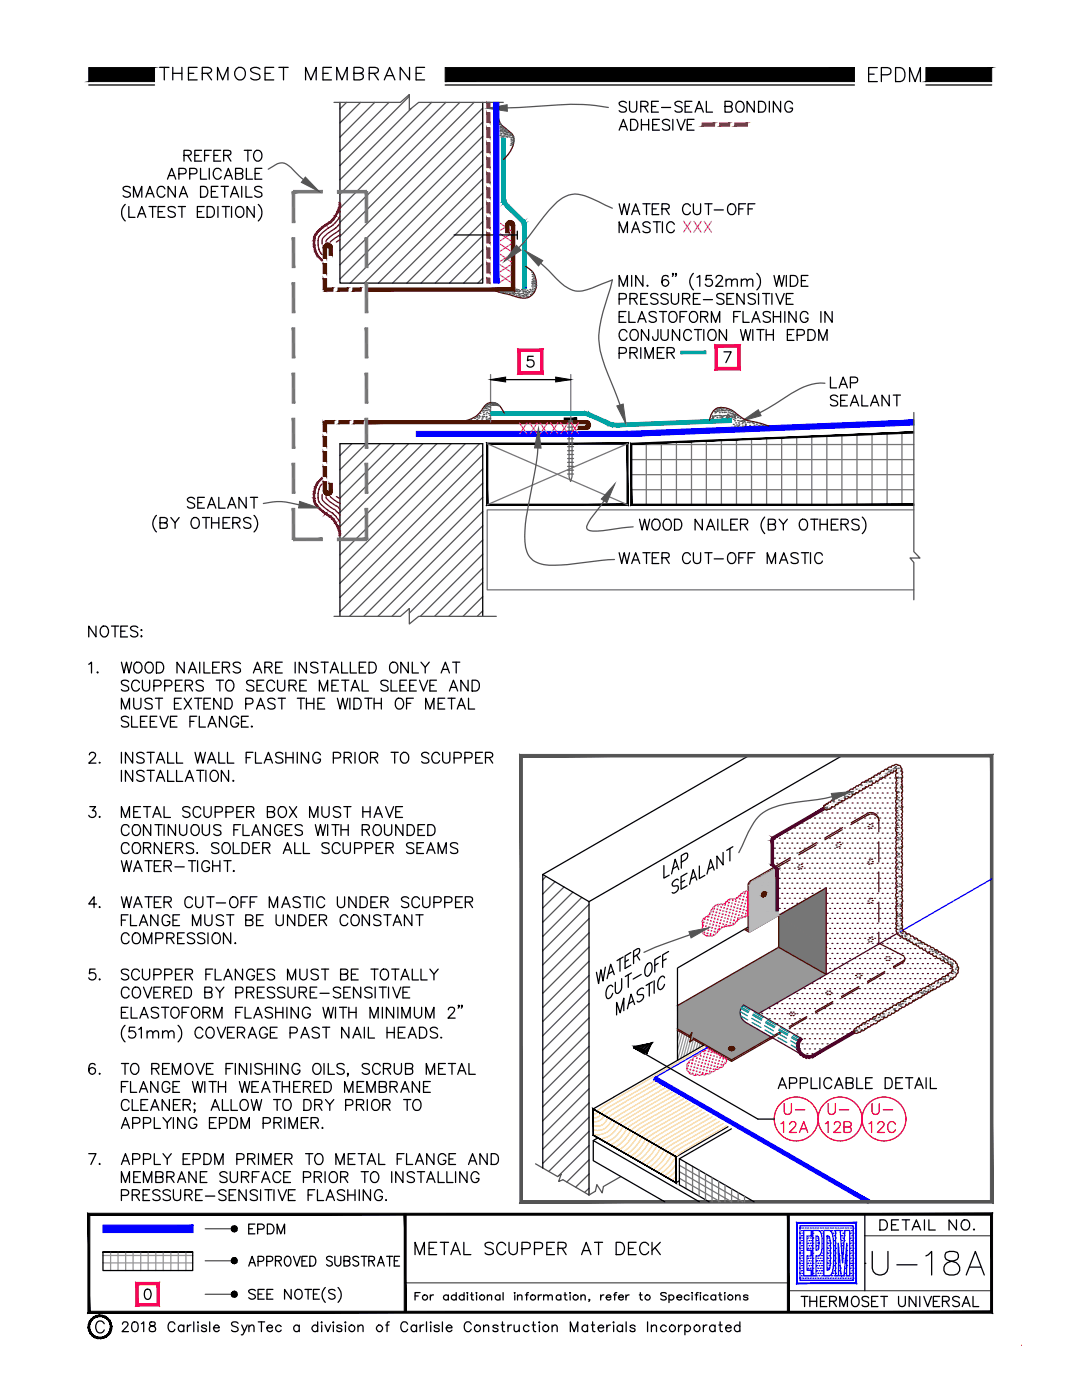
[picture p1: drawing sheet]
<svg xmlns="http://www.w3.org/2000/svg" width="216mm" height="279mm" viewBox="0 0 216 279" stroke-linecap="round" stroke-linejoin="round" font-family="sans-serif">
<defs><g id="words">
<text font-size="8.8" x="172.9" y="255.8">U-18A</text>
<text font-size="6.2" x="172.2" y="17.6">EPDM</text>
<g font-size="5.7">
<text x="30.7" y="17.3">THERMOSET MEMBRANE</text>
<text x="81.5" y="251.5">METAL SCUPPER AT DECK</text>
</g>
<text font-size="5.7" fill="#4c1300" x="103" y="57.5" transform="rotate(-90 103 57.5)">XXXXXX</text>
<text font-size="5.3" fill="#f0f" x="135.1" y="47.6">XXX</text>
<text font-size="5.3" fill="#545454" x="102.3" y="87.8">XXXXXX</text>
<g font-size="5.3">
<text x="122.4" y="113.6">WATER CUT-OFF MASTIC</text>
<text x="154.2" y="218.4">APPLICABLE DETAIL</text>
<text x="158.7" y="262.1">THERMOSET UNIVERSAL</text>
</g>
<g font-size="4.9">
<text x="48.3" y="247.3">EPDM</text>
<text x="174.3" y="246.6">DETAIL NO.</text>
</g>
</g></defs>
<!-- layer: LINE50 -->
<g fill="none" stroke="#545454" stroke-width=".25">
<path d="M81.7 19.2l-13.9 13.8M66.6 20.4h13.3l1.8-1.5v3.1l1.8-1.6h16.9M69.1 20.4l-1.3 1.3M71.9 20.4l-4.1 4.1M74.8 20.4l-7 7M77.6 20.4l-9.8 9.8M82 21.7l-14.2 14.2M86.1 20.4l-18.3 18.3M89 20.4l-21.2 21.2M91.8 20.4l-24 24M94.6 20.4l-26.8 26.8M96.3 21.6l-28.5 28.4"/>
<path d="M96.3 24.4l-28.5 28.5M96.3 27.2l-28.5 28.5M96.3 30l-26.4 26.5M96.3 32.9l-23.6 23.6M96.3 35.7l-20.8 20.8M96.3 38.6l-18 17.9M96.3 41.4l-15.1 15.1M96.3 44.2l-12.3 12.3M96.3 47l-9.5 9.5M96.3 49.9l-6.6 6.6M96.3 52.7l-3.8 3.8M96.3 55.5l-1 1"/>
<path d="M70.2 88.5l-2.4 2.4M73 88.5l-5.2 5.3M75.9 88.5l-8.1 8.1M78.7 88.5l-10.9 10.9M81.5 88.5l-13.7 13.8M84.4 88.5l-16.6 16.6M87.2 88.5l-19.4 19.4M90 88.5l-22.2 22.3M92.9 88.5l-25.1 25.1M95.7 88.5l-27.9 27.9M96.3 90.7l-28.5 28.5M96.3 93.6l-28.5 28.5"/>
<path d="M96.3 96.4l-26.6 26.6M96.3 99.3l-23.7 23.7M182.3 82.3v27.8l1.3 1.3h-2l.7 .9v7.4M96.3 102.1l-20.9 20.9M96.3 104.9l-18.1 18.1M96.3 107.8l-14.6 14.6M96.3 110.6l-12.4 12.4M96.3 113.4l-9.6 9.6M96.3 116.2l-6.8 6.8M96.3 119.1l-3.9 3.9M66.6 123h13.3l1.8-1.6v3.1l1.8-1.5h15.5M96.3 121.9l-1.1 1.1"/>
<path d="M108.9 174.9l-.6 .7M110.8 176l-2.5 2.4M112.5 177l-4.2 4.2M114.3 178l-6 6.1M116.1 179.1l-7.8 7.8M117.5 180.5l-9.2 9.2M117.5 183.3l-9.2 9.3M117.5 186.2l-9.2 9.2M117.5 189l-9.2 9.2M117.5 191.8l-9.2 9.3M117.5 194.7l-9.2 9.2M117.5 197.5l-9.2 9.2"/>
<path d="M117.5 200.3l-9.2 9.2M117.5 203.1l-9.2 9.3M117.5 206l-9.2 9.2M117.5 208.8l-9.2 9.2M117.5 211.7l-9.2 9.2M117.5 214.5l-9.2 9.2M117.5 217.3l-9.2 9.2M106.9 232.3l4.4 2.5 .7-.5-.5 1.5 .8-.4 5.2 3.1 1.3-.8 .3-1.3 1.1 1.7 .2-1.3 3.5-2M117.5 220.1l-9.2 9.2M117.5 223l-9.2 9.2M117.5 225.8l-8 8M117.5 228.6l-6.1 6.1"/>
<path d="M117.5 231.5l-4.4 4.4M117.5 234.3l-2.6 2.6M117.5 237.1l-.9 .9"/>
</g>
<!-- layer: DETAIL -->
<g fill="none" stroke="#000" stroke-width=".25">
<path d="M67.8 20.4v36.1h28.5v-36.1M90.6 46.9h12.6M67.8 123v-34.5h28.5v34.5M149.4 150.8l-41.1 23.7M168 150.8l-50.5 29.1M108.3 174.5l9.2 5.4M108.3 174.5v58.6M117.5 179.9v58.6M154.7 173.4l.4 .2M154.8 176.5h.1M135.2 193.2v18.4l-12.7 7.3M149.3 185l-14 8.1"/>
<path d="M122.4 219l-4 2.3"/>
</g>
<!-- layer: EPDM ELASTOFORM 1 -->
<g fill="#00a5a5" stroke="#00a5a5" stroke-width=".2">
<path d="M104.3 44.9v12.7h.7zM104.3 44.9h.7v12.7z"/>
<path d="M104.3 44.9l.7-.5v.5zM104.2 44.7l.1 .2 .7-.5zM104.7 44.1l.3 .3-.8 .3zM104.2 44.5v.2l.5-.6z"/>
<path d="M100.9 41.4l3.3 3.1 .5-.4zM100.9 41.4l.6-.6 3.2 3.3z"/>
<path d="M100.4 40.7l.5 .6 .6-.4zM100.4 40.7l.6-.5 .5 .7z"/>
<path d="M100.1 39.8h.8l-.7 .5zM100.2 40.3l.7-.3v-.2zM100.2 40.3l.7-.3-.5 .7zM100.9 40l-.5 .7 .6-.5z"/>
<path d="M100.1 27.5v12.3h.8zM100.1 27.5h.8v12.3z"/>
<path d="M97.9 82.2v.7l18.8-.7zM97.9 82.9l18.8-.7v.7z"/>
<path d="M118.1 82.6l-.4 .6 3.1 .6zM117.7 83.2l3.1 .6-.4 .6z"/>
<path d="M120.8 83.8l.5 1.1-.9-.5zM120.8 83.8l.5 1.1 .3-.7zM121.6 84.2l.5 1-.8-.3zM121.6 84.2l.5 1 .2-.8zM122.3 84.4l.8 .8h-1zM122.3 84.4l.8 .8v-.7z"/>
<path d="M123.1 84.5v.7l22.8-1.6zM123.1 85.2l22.8-1.6 .1 .7z"/>
<path d="M135.9 70.6h5v-.5zM135.9 70.1h5l-5 .5z"/>
</g>
<!-- layer: SecurEDGE1 -->
<g fill="#4c1300" stroke="#4c1300" stroke-width=".2">
<path d="M145.9 208.9h.2z"/>
<path d="M145.4 209.4h1.1z"/>
<path d="M145.5 209.5h.9z"/>
<path d="M145.9 209.7h.2z"/>
<path d="M151.4 177.3h.2z"/>
<path d="M151.3 177.3h.3z"/>
<path d="M152.2 178.2h.6z"/>
<path d="M64.5 49.4l.7 2.2v-2.2zM64.5 49.4l.7 2.2h-.7z"/>
<path d="M64.5 52.6l.7 2v-2zM64.5 52.6l.7 2h-.7z"/>
<path d="M64.5 55.6l.7 2.2v-2.2zM64.5 55.6l.7 2.2h-.7z"/>
<path d="M64.8 57.5v.6l1.6-.6zM64.8 58.1l1.6-.6v.6z"/>
<path d="M67.5 57.5v.6l1.9-.6zM67.5 58.1l1.9-.6v.6z"/>
<path d="M70.4 57.5v.6l1.6-.6zM70.4 58.1l1.6-.6v.6z"/>
<path d="M73.1 57.5v.6l28.9-.6zM73.1 58.1l28.9-.6 .7 .6zM102 44.9v12.6l.7 .6zM102 44.9h.7v13.2z"/>
<path d="M65.7 49.4v1.6h.6zM65.7 49.4h.6v1.6z"/>
<path d="M65.7 49.4l.6-.3v.3zM65.6 49.3l.7-.2zM66.1 48.8l.2 .3-.7 .2zM66.1 48.8l-.5 .5zM65.8 48.6l.3 .2-.5 .5zM65.8 48.6l-.3 .6 .1 .1zM65.4 48.5l.4 .1-.3 .6zM65.4 48.5l.1 .7zM65.1 48.6l.3-.1v.7zM65.1 48.6l.3 .6zM64.8 48.8l.3-.2 .2 .6zM64.8 48.8l.4 .5 .1-.1zM64.8 48.8l.4 .5-.6-.2zM64.6 49.1l.6 .2zM64.6 49.1l.6 .2-.7 .1zM64.5 49.4l.7-.1z"/>
<path d="M64.5 96.1v1.9h.7zM64.5 96.1h.7v1.9z"/>
<path d="M64.5 93.1v2h.7zM64.5 93.1h.7v2z"/>
<path d="M64.5 90.1v2h.7zM64.5 90.1h.7v2z"/>
<path d="M64.5 87.1v2h.7zM64.5 87.1h.7v2z"/>
<path d="M64.5 84.2v1.9h.7zM64.5 84.2h.7v1.9z"/>
<path d="M64.8 83.9v.7l1.8-.7zM64.8 84.6l1.8-.7v.7z"/>
<path d="M67.6 83.9v.7l2.1-.7zM67.6 84.6l2.1-.7v.7z"/>
<path d="M70.6 83.9v.7l1.8-.7zM70.6 84.6l1.8-.7v.7z"/>
<path d="M73.1 83.9v.7l43.8-.7zM73.1 84.6l43.8-.7v.7z"/>
<path d="M65.7 96.5l.6 1.5v-1.5zM65.7 96.5l.6 1.5h-.6z"/>
<path d="M64.5 98h.7l-.6 .3zM64.6 98.3l.6-.3zM64.6 98.3l.6-.2-.4 .5zM65.2 98.1l-.4 .5 .4-.4zM64.8 98.6l.4-.4-.1 .6zM65.2 98.2l-.1 .6zM65.3 98.2l.1 .7-.3-.1zM65.3 98.2l.1 .7zM65.4 98.2l.4 .6-.4 .1zM65.4 98.2l.4 .6zM65.5 98.2l.6 .4-.3 .2zM65.5 98.2l.6 .4zM65.6 98.2l.7 .1-.2 .3zM65.6 98.1l.7 .2zM65.6 98.1l.7-.1v.3zM65.7 98h.6z"/>
<path d="M145.9 208.9h.2zM145.9 208.9h.2z"/>
<path d="M145.9 208.9h.3zM145.8 208.9h.4z"/>
<path d="M145.8 208.9h.4zM145.8 208.9h.4z"/>
<path d="M145.8 208.9h.5zM145.7 208.9h.6z"/>
<path d="M145.7 208.9h.6zM145.6 208.9h.7z"/>
<path d="M145.6 208.9l.8 .1zM145.6 208.9l.8 .1z"/>
<path d="M145.6 209h.8zM145.6 209h.8z"/>
<path d="M145.6 209h.8zM145.6 209h.8z"/>
<path d="M145.6 209l.8 .1zM145.6 209l.8 .1z"/>
<path d="M145.5 209.1h1zM145.5 209.1h1zM145.5 209.1h1zM145.5 209.1h1z"/>
<path d="M145.5 209.1l1 .1zM145.5 209.1l1 .1z"/>
<path d="M145.5 209.2h1zM145.5 209.2h1z"/>
<path d="M145.4 209.2h1.1zM145.4 209.2h1.1z"/>
<path d="M145.4 209.2l1.1 .1zM145.4 209.2l1.1 .1z"/>
<path d="M145.4 209.3h1.1zM145.4 209.3h1.1z"/>
<path d="M145.4 209.3l1.1 .1zM145.4 209.3l1.1 .1zM145.4 209.4h1.1z"/>
<path d="M145.5 209.4h1zM145.5 209.4h1z"/>
<path d="M145.5 209.4l1 .1zM145.5 209.4l1 .1z"/>
<path d="M145.5 209.5h1zM145.5 209.5h.9zM145.5 209.5h.9z"/>
<path d="M145.6 209.5h.8zM145.6 209.5h.8z"/>
<path d="M145.6 209.5h.8zM145.6 209.5l.8 .1z"/>
<path d="M145.6 209.6h.7zM145.6 209.6h.8z"/>
<path d="M145.6 209.6h.7zM145.6 209.6h.7z"/>
<path d="M145.7 209.6h.6zM145.7 209.6h.5z"/>
<path d="M145.8 209.6h.4zM145.8 209.6h.4z"/>
<path d="M145.8 209.6h.4zM145.8 209.6l.3 .1z"/>
<path d="M145.9 209.7h.2zM145.9 209.7h.2z"/>
<path d="M151.4 177.2l.2 .1zM151.4 177.2l.2 .1zM151.3 177.3h.3z"/>
<path d="M151.3 177.3h.3zM151.3 177.3h.3zM151.2 177.3h.4z"/>
<path d="M151.2 177.3l.5 .1zM151.2 177.3l.5 .1zM151.2 177.4h.5zM151.2 177.4h.5z"/>
<path d="M151.2 177.4h.5zM151.1 177.4h.6z"/>
<path d="M151.1 177.4h.6zM151.1 177.4h.6z"/>
<path d="M151.1 177.4l.6 .1zM151 177.5h.7zM151 177.5h.7zM151 177.5h.7z"/>
<path d="M151 177.5l.7 .1v-.1zM151 177.5l.7 .1h-.7zM151 177.6h.7zM151 177.6h.7z"/>
<path d="M151 177.6l.7 .1zM151 177.6l.7 .1zM150.9 177.7h.8zM150.9 177.7h.8z"/>
<path d="M150.9 177.7l.8 .1zM150.9 177.7l.8 .1zM150.9 177.8h.8zM150.9 177.8h.8z"/>
<path d="M150.9 177.8h.8zM150.9 177.8l.8 .1z"/>
<path d="M150.9 177.9h.8zM150.9 177.9h.8z"/>
<path d="M150.9 177.9h.8zM150.9 177.9l.8 .1zM150.9 178h.8zM150.9 178h.8z"/>
<path d="M150.9 178h.8zM150.9 178l.7 .1zM150.9 178.1h.7zM150.9 178.1h.7z"/>
<path d="M150.9 178.1h.7zM150.9 178.1l.6 .1zM150.9 178.2h.6zM150.9 178.2h.6z"/>
<path d="M150.9 178.2h.6zM150.9 178.2h.5z"/>
<path d="M151 178.2h.4zM151 178.2h.4z"/>
<path d="M151 178.2h.4zM151 178.2l.4 .1zM151 178.3h.4zM151 178.3h.4z"/>
<path d="M151 178.3h.4zM151 178.3h.3zM151.1 178.3h.2z"/>
<path d="M151.1 178.3h.2zM151.1 178.3h.2z"/>
<path d="M152.5 178h.2zM152.5 178h.2zM152.5 178h.2zM152.5 178h.2z"/>
<path d="M152.5 178h.3zM152.4 178h.4zM152.4 178h.4zM152.4 178h.4z"/>
<path d="M152.4 178h.4zM152.3 178h.5zM152.3 178h.5zM152.3 178h.5z"/>
<path d="M152.3 178l.5 .1zM152.3 178l.5 .1h-.6zM152.2 178.1h.6zM152.2 178.1h.6z"/>
<path d="M152.2 178.1l.6 .1zM152.2 178.1l.6 .1zM152.1 178.2h.7z"/>
<path d="M152.1 178.2l.8 .1zM152.1 178.2l.8 .1zM152.1 178.3h.8zM152.1 178.3h.8z"/>
<path d="M152.1 178.3h.8zM152.1 178.3l.7 .1zM152 178.4h.8zM152 178.4h.8z"/>
<path d="M152 178.4l.8 .1zM152 178.4l.8 .1zM152 178.5h.8zM152 178.5h.8z"/>
<path d="M152 178.5l.8 .1v-.1zM152 178.5l.8 .1h-.8zM152 178.6h.8zM152 178.6h.8z"/>
<path d="M152 178.6h.8zM152 178.6l.8 .1zM152 178.7h.8zM152 178.7h.8z"/>
<path d="M152 178.7h.8zM152 178.7l.7 .1zM152 178.8h.7zM152 178.8h.7z"/>
<path d="M152 178.8h.7zM152 178.8h.6zM152 178.8h.6zM152 178.8h.6z"/>
<path d="M152 178.8h.6zM152 178.8l.5 .1zM152.1 178.9h.4zM152.1 178.9h.4z"/>
<path d="M152.1 178.9h.4zM152.1 178.9h.4zM152.2 178.9h.3zM152.2 178.9h.3z"/>
<path d="M152.2 178.9h.3zM152.2 178.9l.2 .1zM152.2 179h.2z"/>
<path d="M152.2 179h.2zM152.2 179h.2z"/>
</g>
<path d="M64.5 57.8h.7M72 57.5v.6M64.5 84.2h.7M72.4 83.9v.7" fill="none" stroke="#4c1300" stroke-width=".2"/>
<!-- layer: NOTES -->
<g fill="none" stroke="#000" stroke-width=".25">
<path d="M26 37.5a.82 .82 0 0 0-1.4 .2 2.04 2.04 0 0 0 1.3 .8l.1 .6a.97 .97 0 0 1-1.4 0M26.6 39.4v-2.2l.8 2.2 .9-2.2v2.2M29.1 39.4l.8-2.2 .8 2.2M29.4 38.6h1.1M32.9 37.7a.81 .81 0 0 0-.9-.5 .81 .81 0 0 0-.7 .8 .91 .91 0 0 0 .3 1.1 .91 .91 0 0 0 1.2 0l.1-.3M33.4 35.8l.9-2.2 .8 2.2M33.7 35h1.1M35 37.2v2.2l-1.5-2.2v2.2M35.7 34.7l1.2-.1 .2-.3a.6 .6 0 0 0-.5-.7h-.9v2.2M35.8 39.4l.8-2.2 .8 2.2M36.1 38.6h1M36.7 31l1.2-.1a.47 .47 0 0 0 0-.8l-1.2-.1v2.2"/>
<path d="M37.4 31l.8 1.2M37.9 34.7h.9l.3-.1 .2-.3a.6 .6 0 0 0-.5-.7h-.9v2.2M38.9 31h.8M40 33.6v2.2h1.2M40 37.2h.7a1.15 1.15 0 0 1 .8 1.1 1.15 1.15 0 0 1-.8 1.1h-.7zM40.2 30h-1.3v2.2h1.3M40.8 31h.9M41.8 33.6v2.2M42.2 30h-1.4v2.2M42.2 38.2h.8M42.7 31h.8M43.5 37.2h-1.3v2.2h1.3"/>
<path d="M44 30h-1.3v2.2h1.3M44.1 34.1a.81 .81 0 0 0-.9-.5 .81 .81 0 0 0-.6 .8 .91 .91 0 0 0 .3 1.2 .91 .91 0 0 0 1.1-.2l.1-.2M44.1 37.2h1.5M44.6 31l1.3-.1a.47 .47 0 0 0 0-.8l-1.3-.1v2.2M44.8 35.8l.8-2.2 .8 2.2M44.8 37.2v2.2M45.1 35h1M45.4 31l.7 1.2M46 39.4l.8-2.2 .8 2.2M46.3 38.6h1M47 34.6h.9l.5-.2a.5 .5 0 0 0-.2-.7l-1.2-.1v2.2l1.2-.2a.56 .56 0 0 0 .2-.6 .56 .56 0 0 0-.5-.4M48.2 37.2v2.2"/>
<path d="M48.7 30h1.5M49.1 37.2v2.2h1.2M49.2 33.6v2.2h1.2M49.5 30v2.2M50.8 30.3a.8 .8 0 0 1 .9-.3 .8 .8 0 0 1 .6 .8 .95 .95 0 0 1-.3 1 .95 .95 0 0 1-1 .2 1.3 1.3 0 0 1-.2-1.7zM50.9 34.6h.8M52.3 33.6h-1.4v2.2h1.4M52.3 37.5a.82 .82 0 0 0-1.5 .2 2.04 2.04 0 0 0 1.4 .8l.1 .6a.97 .97 0 0 1-1.5 0M123.5 26l.9-2.2 .8 2.2M123.8 25.3h1.1M125 20.5a.82 .82 0 0 0-1.5 .2l.3 .4 .8 .3a.52 .52 0 0 1 .4 .4 .52 .52 0 0 1-.2 .5 1.04 1.04 0 0 1-1.3-.2M125.6 20.2v1.6a.73 .73 0 0 0 .7 .6 .73 .73 0 0 0 .8-.6v-1.6"/>
<path d="M125.8 23.8h.7a1.16 1.16 0 0 1 .8 1.1 1.16 1.16 0 0 1-.8 1.1h-.7zM127.9 21.2h1.2a.47 .47 0 0 0 0-.9l-1.2-.1v2.2M128 23.8v2.2M128 24.9h1.4M128.6 21.2l.7 1.2M129.4 23.8v2.2M130 21.2h.9M130.2 24.9h.9M131.4 20.2h-1.4v2.2h1.4M131.6 23.8h-1.4v2.2h1.4M132 21.4h1.8M133.6 24.2a.81 .81 0 0 0-.8-.4 .81 .81 0 0 0-.6 .5l.2 .4 .8 .3a.55 .55 0 0 1 .2 .9 1.12 1.12 0 0 1-1.2-.2"/>
<path d="M134.3 23.8v2.2M135.1 23.8l.8 2.2 .8-2.2M136.1 20.5a.82 .82 0 0 0-1.4 .2l.2 .4 .8 .3a.55 .55 0 0 1 .2 .9 1.04 1.04 0 0 1-1.2-.2M136.7 21.2h.9M137.1 24.9h.9M138.1 20.2h-1.4v2.2h1.4M138.5 23.8h-1.4v2.2h1.4M138.7 22.4l.8-2.2 .8 2.2M139 21.7h1M140.9 20.2v2.2h1.3M144.7 21.2h1.2a.47 .47 0 0 0 0-.9l-1.2-.1v2.2h.9a.57 .57 0 0 0 .5-.6 .57 .57 0 0 0-.5-.6M147 20.5a.91 .91 0 0 1 1.2-.1 .91 .91 0 0 1 .3 1.2 .83 .83 0 0 1-.8 .8 .83 .83 0 0 1-.9-.8z"/>
<path d="M150.5 20.2v2.2l-1.4-2.2v2.2M151.4 20.2h.7a1.16 1.16 0 0 1 .7 1.1 1.16 1.16 0 0 1-.7 1.1h-.7zM153.5 20.2v2.2M155.8 20.2v2.2l-1.5-2.2v2.2M158.1 20.7a.79 .79 0 0 0-.9-.5 .79 .79 0 0 0-.6 .9 .95 .95 0 0 0 .2 1 .95 .95 0 0 0 1 .2l.2-.2 .1-.5h-.5M25 40.8a2.23 2.23 0 0 0 0 3.3M25.7 41.2v2.2h1.2M27.4 43.4l.9-2.2 .8 2.2M27.7 42.7h1.1M29.7 41.2h1.5M30.5 41.2v2.2M31.6 42.2h.8"/>
<path d="M32.9 41.2h-1.3v2.2h1.3M35 41.5a.82 .82 0 0 0-1.5 .2l.4 .4 .7 .2a.55 .55 0 0 1 .2 1 .9 .9 0 0 1-1.3-.3M35.6 41.2h1.4M36.3 41.2v2.2M39.4 42.2h.8M40.7 41.2h-1.3v2.2h1.3M41.3 41.2h.8a1.15 1.15 0 0 1 .7 1.1 1.15 1.15 0 0 1-.7 1.1h-.8zM43.5 41.2v2.2M44.3 41.2h1.5M45.1 41.2v2.2M46.2 41.2v2.2M47.4 41.3a1.08 1.08 0 0 1 1.3 .8 1.08 1.08 0 0 1-.7 1.3 1.12 1.12 0 0 1-1.1-.8 1.12 1.12 0 0 1 .5-1.3z"/>
<path d="M50.7 41.2v2.2l-1.4-2.2v2.2M51.5 40.8a2.23 2.23 0 0 1 0 3.3M123.5 40.7l.6 2.1 .5-2.1 .5 2.1 .5-2.1M123.5 46.4v-2.1l.9 2.1 .8-2.1v2.1M123.5 57.1v-2.1l.9 2.1 .8-2.1v2.1M123.5 59.7l1.3-.1a.58 .58 0 0 0 0-.9l-1.3-.1v2.1M125.7 59.6h.9l.5-.2a.5 .5 0 0 0-.2-.7l-1.2-.1v2.1M126 42.8l.8-2.1 .8 2.1M126 46.4l.8-2.1 .8 2.1M126 55v2.1M126.3 42.1h1.1M126.3 45.7h1.1"/>
<path d="M126.4 59.6l.7 1.1M127.9 59.6h.8M128.3 55v2.1l-1.5-2.1v2.1M128.3 40.7h1.4M129 40.7v2.1M129.2 56.9l-.1 .1 .1 .1 .1-.1M129.2 58.6h-1.3v2.1h1.3M129.7 44.6a.8 .8 0 0 0-.8-.4 .8 .8 0 0 0-.6 .6l.2 .3 .8 .3a.52 .52 0 0 1 .4 .4 .52 .52 0 0 1-.2 .5 1.04 1.04 0 0 1-1.2-.2M130.1 41.7h.9M130.4 44.3h1.4M131.1 44.3v2.1M131.3 58.9a.82 .82 0 0 0-1.4 .2l.3 .4 .7 .2a.55 .55 0 0 1 .2 .9 .96 .96 0 0 1-1.2-.2"/>
<path d="M131.5 40.7h-1.4v2.1h1.4M132.1 41.7l1.2-.1a.47 .47 0 0 0 0-.8l-1.2-.1v2.1M132.2 44.3v2.1M132.8 41.7l.7 1.1M133.3 55.3a.64 .64 0 0 0-1.1 .1 1.61 1.61 0 0 0 .2 1.6 .68 .68 0 0 0 1-.3 .68 .68 0 0 0-.5-.9 .68 .68 0 0 0-.8 .6M133.3 58.9a.82 .82 0 0 0-1.4 .2l.4 .4 .9 .4 .1 .5a.97 .97 0 0 1-1.4 0M134 58.6v1.5a.72 .72 0 0 0 .7 .6 .72 .72 0 0 0 .7-.6v-1.5M134.3 54.6v.2l-.1-.2h.1l-.1 .5M134.5 44.8a.79 .79 0 0 0-.9-.5 .79 .79 0 0 0-.6 .8 .95 .95 0 0 0 .2 1 .95 .95 0 0 0 1.1 .2l.2-.4M135 54.6l-.1 .2-.1-.2h.2l-.2 .5M136.2 59.6h.9l.5-.2a.5 .5 0 0 0-.2-.7l-1.2-.1v2.1M136.9 59.6l.7 1.1"/>
<path d="M137.8 41.2a.81 .81 0 0 0-1-.5 .81 .81 0 0 0-.6 .8 .95 .95 0 0 0 .2 1 .95 .95 0 0 0 1 .2l.4-.4M138.4 40.7v1.5a.73 .73 0 0 0 .7 .6 .73 .73 0 0 0 .7-.6v-1.5M138.4 54.6a2.23 2.23 0 0 0 0 3.3M138.4 59.6h.8M139.1 55.4l.5-.4v2.1M139.7 58.6h-1.3v2.1h1.3M140.3 59.8h1.9M140.6 40.7h1.5M141.4 40.7v2.1M142 55h-1.1v.9a.75 .75 0 0 1 1.1 0 .75 .75 0 0 1-.2 1.1 .75 .75 0 0 1-1.1-.3M142.9 55.5l.1-.4a.75 .75 0 0 1 1 0l.2 .3-.2 .4-1.2 1.3h1.4M144.5 58.9a.82 .82 0 0 0-1.5 .2l.4 .4 .6 .2a.55 .55 0 0 1 .2 .9 .96 .96 0 0 1-1.2-.2"/>
<path d="M144.9 56.1a.73 .73 0 0 1 1-.3l.1 1.3M144.9 55.7v1.4M145 59.6h.9M145.4 41a.91 .91 0 0 1 1.2-.1 .91 .91 0 0 1 .2 1.1 .83 .83 0 0 1-.8 .8 .83 .83 0 0 1-.8-.8zM146 56.1l.5-.4 .5 .1 .1 1.3M146.4 58.6h-1.4v2.1h1.4M147.4 41.7h.9M147.9 56.1a.79 .79 0 0 1 1.1-.3l.1 1.3M147.9 55.7v1.4M148.5 58.6v2.1l-1.5-2.1v2.1M148.8 40.7h-1.4v2.1M149.1 56.1l.5-.4 .5 .1 .1 1.3"/>
<path d="M149.3 41.7h.8M150.6 40.7h-1.3v2.1M150.7 58.9a.82 .82 0 0 0-1.4 .2l.4 .4 .9 .4 .1 .5a.97 .97 0 0 1-1.4 0M151 54.6a2.23 2.23 0 0 1 0 3.3M151.4 58.6v2.1M152.2 58.6h1.4M152.9 58.6v2.1M154 58.6v2.1M154.4 55l.6 2.1 .5-2.1 .5 2.1 .5-2.1M154.8 58.6l.9 2.1 .8-2.1M156.9 55v2.1M156.9 59.6h.8"/>
<path d="M157.7 55h.7a1.13 1.13 0 0 1 .8 1.1 1.13 1.13 0 0 1-.8 1h-.7zM158.3 58.6h-1.4v2.1h1.4M159.9 56h.8M161.2 55h-1.3v2.1h1.3M97.9 75.8h16M106.4 71.1h-1.1v.9a.76 .76 0 0 1 1.1 0 .76 .76 0 0 1-.2 1.2 .76 .76 0 0 1-1.1-.4M123.5 70.5l1.3-.1a.56 .56 0 0 0 .2-.6 .56 .56 0 0 0-.5-.4h-1v2.1M123.5 63.2h.9M124.9 62.2h-1.4v2.1h1.4M125.1 66.3a.81 .81 0 0 0-.9-.5 .81 .81 0 0 0-.7 .8 .96 .96 0 0 0 .2 1 .96 .96 0 0 0 1.1 .2l.3-.4M125.5 62.2v2.1h1.3M125.7 70.4l1.2-.1a.51 .51 0 0 0 0-.8l-1.2-.1v2.1"/>
<path d="M125.9 66.1a.8 .8 0 0 1 .9-.3 .8 .8 0 0 1 .6 .8 .96 .96 0 0 1-.2 1 .96 .96 0 0 1-1.1 .2 1.34 1.34 0 0 1-.2-1.7zM126.4 70.4l.7 1.1M127.3 64.3l.8-2.1 .8 2.1M127.6 63.6h1M127.9 69.4v2.1M128.7 71.5v-2.1l.8 2.1 .9-2.1v2.1M129.4 65.8v2.1l-1.4-2.1v2.1M131 62.5a.82 .82 0 0 0-1.5 .2l.4 .4 1 .4 .1 .5a.97 .97 0 0 1-1.5 0M131.2 70.4h.8M131.3 65.8v1.6l-.1 .3a.47 .47 0 0 1-.8 0l-.2-.5M131.6 62.2h1.4M131.9 65.8v1.5a.72 .72 0 0 0 .7 .6 .72 .72 0 0 0 .7-.6v-1.5"/>
<path d="M132.3 62.2v2.1M132.5 69.4h-1.3v2.1h1.3M133.1 70.4l1.2-.1a.51 .51 0 0 0 0-.8l-1.2-.1v2.1M133.8 62.3a1 1 0 0 1 1.2 .3 1 1 0 0 1 0 1.2 .79 .79 0 0 1-.9 .5 .79 .79 0 0 1-.7-.8 1.33 1.33 0 0 1 .4-1.2zM133.8 70.4l.7 1.1M135.6 65.8v2.1l-1.4-2.1v2.1M135.7 63.2h.8M137 62.2h-1.3v2.1M138 62.3a.99 .99 0 0 1 1.1 .3 .99 .99 0 0 1 0 1.2 .79 .79 0 0 1-.9 .5 .79 .79 0 0 1-.6-.8 1.2 1.2 0 0 1 .4-1.2zM138 66.3a.81 .81 0 0 0-.9-.5 .81 .81 0 0 0-.7 .8 .96 .96 0 0 0 .2 1 .96 .96 0 0 0 1 .2l.4-.4M138.6 65.8h1.4M139.3 65.8v2.1"/>
<path d="M139.8 63.2l1.3-.1 .1-.3v-.4l-.5-.2h-.9v2.1M140.4 65.8v2.1M140.5 63.2l.7 1.1M141.4 66.1a.8 .8 0 0 1 1-.3 .8 .8 0 0 1 .5 .8 .96 .96 0 0 1-.2 1 .96 .96 0 0 1-1 .2 1.34 1.34 0 0 1-.3-1.7zM142 64.3v-2.1l.8 2.1 .8-2.1v2.1M144.5 70.2h1.4l-1.1 2.2M145 65.8v2.1l-1.5-2.1v2.1M146.4 63.2h.8M147.8 62.2h-1.4v2.1M147.8 65.8l.5 2.1 .5-2.1 .5 2.1 .5-2.1M148.3 62.2v2.1h1.2M150 64.3l.8-2.1 .9 2.1"/>
<path d="M150.2 65.8v2.1M150.3 63.6h1.1M151 65.8h1.5M151.7 65.8v2.1M152.9 65.8v2.1M152.9 66.8h1.4M153.7 62.5a.82 .82 0 0 0-1.4 .2l.2 .3 1 .4 .2 .3a.74 .74 0 0 1-.4 .7 .74 .74 0 0 1-.8-.2l-.2-.2M154.3 63.2h1.5M154.3 62.2v2.1M154.3 65.8v2.1M155.8 62.2v2.1M156.6 62.2v2.1"/>
<path d="M157.1 66.8h.8M158.4 65.8h-1.3v2.1h1.3M158.8 62.2v2.1l-1.4-2.1v2.1M159.1 66.9l1.2-.1a.56 .56 0 0 0 .2-.6 .56 .56 0 0 0-.5-.4h-.9v2.1M161.2 62.7a.78 .78 0 0 0-.9-.5 .78 .78 0 0 0-.6 .8 .93 .93 0 0 0 .2 1 .93 .93 0 0 0 1 .2l.2-.2 .1-.5h-.5M161.2 65.8h.7a1.15 1.15 0 0 1 .8 1.1 1.15 1.15 0 0 1-.8 1h-.7zM163.4 67.9v-2.1l.8 2.1 .8-2.1v2.1M163.8 62.2v2.1M165.7 75.3v2.1h1.2M166 62.2v2.1l-1.4-2.1v2.1M167.1 79.2a.8 .8 0 0 0-.7-.4 .8 .8 0 0 0-.7 .6l.2 .3 .8 .3a.55 .55 0 0 1 .2 .9 1.04 1.04 0 0 1-1.2-.2M167.4 77.4l.8-2.1 .9 2.1"/>
<path d="M167.7 76.7h1.1M167.7 79.9h.9M169.1 78.9h-1.4v2.1h1.4M169.7 76.4l1.3-.1 .1-.3-.1-.5-.4-.2h-.9v2.1M172 78.9v2.1h1.2M177.4 78.9v2.1l-1.4-2.1v2.1M178.2 78.9h1.5M179 78.9v2.1M38.8 99.6a.79 .79 0 0 0-.8-.4 .79 .79 0 0 0-.6 .6l.4 .4a1.14 1.14 0 0 1 1 .6v.3a.97 .97 0 0 1-1.4 0M40.8 99.3h-1.3v2.1h1.3M43.7 99.3v2.1h1.2M49.1 99.3v2.1l-1.4-2.1v2.1"/>
<path d="M50 99.3h1.4M50.7 99.3v2.1M169.7 81l.8-2.1 .8 2.1M170 80.3h1M173.7 81l.9-2.1 .8 2.1M174 80.3h1.1M31.2 102.9a2.24 2.24 0 0 0 0 3.3M31.9 104.3l1.3-.1a.47 .47 0 0 0 0-.8l-1.3-.1v2.1h1.3a.58 .58 0 0 0 0-1l-.3-.1M34.1 103.3l.8 1 .8-1M34.9 104.3v1.1M38.3 103.6a.91 .91 0 0 1 1.2-.1 .91 .91 0 0 1 .3 1.1 .83 .83 0 0 1-.9 .9 .83 .83 0 0 1-.8-.9zM39.5 100.3h.8"/>
<path d="M40.4 103.3h1.4M41.1 103.3v2.1M41.4 101.4l.8-2.1 .9 2.1M41.7 100.7h1.1M42.2 103.3v2.1M42.2 104.3h1.5M43.7 103.3v2.1M44.5 104.3h.8M45.4 101.4l.8-2.1 .9 2.1M45.7 100.7h1.1M45.9 103.3h-1.4v2.1h1.4M46.5 104.3l1.2-.1a.47 .47 0 0 0 0-.8l-1.2-.1v2.1"/>
<path d="M47.2 104.3l.7 1.1M50.1 103.6a.82 .82 0 0 0-1.5 .2l.2 .3 .9 .3a.52 .52 0 0 1 .3 .4 .52 .52 0 0 1-.2 .6 1.04 1.04 0 0 1-1.2-.3M50.7 102.9a2.24 2.24 0 0 1 0 3.3M127.6 103.6l.5 2.2 .5-2.2 .5 2.2 .5-2.2M130.5 103.7a.99 .99 0 0 1 1.1 .4 .99 .99 0 0 1 0 1.2 .79 .79 0 0 1-.9 .5 .79 .79 0 0 1-.6-.9 1.2 1.2 0 0 1 .4-1.2zM132.7 103.7a1.01 1.01 0 0 1 1.2 .4 1.01 1.01 0 0 1 0 1.2 .81 .81 0 0 1-1 .5 .81 .81 0 0 1-.6-.9 1.48 1.48 0 0 1 .4-1.2zM134.6 103.6h.7a1.15 1.15 0 0 1 .8 1.1 1.15 1.15 0 0 1-.8 1.1h-.7zM140.1 103.6v2.2l-1.4-2.2v2.2M141 105.8l.8-2.2 .8 2.2M141.3 105.1h1M143.2 103.6v2.2M144.1 103.6v2.2h1.2"/>
<path d="M145.8 104.6h.8M147.2 103.6h-1.4v2.2h1.4M147.8 104.6l1.2-.1 .2-.3-.1-.4-.4-.2h-.9v2.2M148.5 104.6l.7 1.2M152.6 103.2a2.23 2.23 0 0 0 0 3.3M153.3 104.6l1.3-.1 .1-.3v-.4l-.5-.2h-.9v2.2l1.3-.1 .1-.6-.1-.3-.4-.2M155.5 103.6l.8 1 .8-1M156.3 104.6v1.2M159.7 103.9a.8 .8 0 0 1 .9-.3 .8 .8 0 0 1 .5 .8 .96 .96 0 0 1-.2 1.1 .96 .96 0 0 1-1 .2 1.37 1.37 0 0 1-.2-1.8zM161.8 103.6h1.4M162.5 103.6v2.2M163.6 104.6h1.5"/>
<path d="M163.6 103.6v2.2M165.1 103.6v2.2M165.9 104.6h.8M167.2 103.6h-1.3v2.2h1.3M167.8 104.6l1.3-.1 .2-.3-.1-.4-.4-.2h-1v2.2M168.5 104.6l.8 1.2M171.4 103.9a.82 .82 0 0 0-1.4 .2l.4 .4 .9 .3a.58 .58 0 0 1 0 .9 1.08 1.08 0 0 1-1.3-.2M172.1 103.2a2.23 2.23 0 0 1 0 3.3M17.7 132.6l.6-.4v2.1M19.1 125v2.1l-1.4-2.1v2.1M19.5 134.1l-.1 .1 .1 .1 .1-.1M20.2 125.3a.8 .8 0 0 1 .9-.3 .8 .8 0 0 1 .5 .8 .95 .95 0 0 1-.2 1 .95 .95 0 0 1-1 .2 1.3 1.3 0 0 1-.2-1.7z"/>
<path d="M22.2 125h1.5M23 125v2.1M24.1 126h.8M24.2 132.2l.5 2.1 .5-2.1 .6 2.1 .5-2.1M25.5 125h-1.4v2.1h1.4M25.7 136a.82 .82 0 0 0-1.5 .3l.2 .3 .8 .3a.55 .55 0 0 1 .3 .9 1.04 1.04 0 0 1-1.3-.2M26.7 139.3v1.6a.72 .72 0 0 0 .7 .6 .72 .72 0 0 0 .7-.6v-1.6M26.9 132.4a.8 .8 0 0 1 .9-.2 .8 .8 0 0 1 .5 .8 .91 .91 0 0 1-.2 1.1 .91 .91 0 0 1-1.2-.1 1.45 1.45 0 0 1 0-1.6zM27.5 125.3a.82 .82 0 0 0-1.5 .2l.5 .3a1.14 1.14 0 0 1 1 .7v.3a.89 .89 0 0 1-1.5 0M27.8 136.3a.81 .81 0 0 0-.9-.6 .81 .81 0 0 0-.6 .9 .96 .96 0 0 0 .2 1 .96 .96 0 0 0 1 .2l.3-.4M28.1 125.8h.2zM28.1 127h.2l-.1 .1z"/>
<path d="M28.4 135.7v1.6a.72 .72 0 0 0 .7 .6 .72 .72 0 0 0 .8-.6v-1.6M29.1 132.4a.8 .8 0 0 1 .9-.2 .8 .8 0 0 1 .6 .8 .93 .93 0 0 1-.2 1 .93 .93 0 0 1-1 .2 1.3 1.3 0 0 1-.3-1.8zM30.4 139.6a.83 .83 0 0 0-1.5 .3l.5 .4 .6 .2a.58 .58 0 0 1 .4 .7 .97 .97 0 0 1-1.5 0M30.7 136.9h.9a.57 .57 0 0 0 .6-.6 .57 .57 0 0 0-.6-.6h-.9v2.2M31 139.3h1.4M31.2 132.2h.7a1.15 1.15 0 0 1 .8 1 1.15 1.15 0 0 1-.8 1.1h-.7zM31.7 139.3v2.2M32.9 136.9h.9a.57 .57 0 0 0 .5-.6 .57 .57 0 0 0-.5-.6h-.9v2.2M35 136.8h.8M36.2 139.3h-1.4v2.2h1.4M36.3 135.7h-1.3v2.2h1.3M36.8 132.2v2.1l-1.5-2.1v2.1"/>
<path d="M36.8 139.3l1.4 2.2M37 136.8l1.2-.1 .2-.4-.1-.3-.4-.3h-.9v2.2M37.6 134.3l.8-2.1 .9 2.1M37.7 136.8l.7 1.1M37.9 133.6h1M38.2 139.3l-1.4 2.2M38.8 139.3h1.5M39.6 139.3v2.2M39.8 132.2v2.1M40.6 136a.82 .82 0 0 0-1.5 .3 1.35 1.35 0 0 0 1.3 .7l.2 .3v.3a.97 .97 0 0 1-1.5 0M40.7 132.2v2.1h1.2M42 139.3h-1.3v2.2h1.3"/>
<path d="M42.4 133.2h.8M43.2 135.7h1.4M43.8 132.2h-1.4v2.1h1.4M43.9 135.7v2.2M44.1 139.3v2.2l-1.5-2.2v2.2M44.4 133.2l1.2-.1 .2-.4-.1-.3-.4-.2h-.9v2.1M44.9 139.3h.7a1.15 1.15 0 0 1 .8 1.1 1.15 1.15 0 0 1-.8 1.1h-.7zM45.1 133.2l.7 1.1M45.4 135.8a1.06 1.06 0 0 1 1.3 .5 1.06 1.06 0 0 1-.2 1.3 .8 .8 0 0 1-1 .3 .8 .8 0 0 1-.5-.8 1.36 1.36 0 0 1 .4-1.3zM48 132.4a.82 .82 0 0 0-1.5 .3l.5 .4 .9 .4 .1 .5a.97 .97 0 0 1-1.5 0M50.6 134.3l.8-2.1 .8 2.1M50.6 136a.83 .83 0 0 0-1.4 .3l.4 .4 .7 .2a.58 .58 0 0 1 .3 .7 .97 .97 0 0 1-1.4 0"/>
<path d="M50.9 133.6h1M51.3 136.8h.8M52.6 135.7h-1.3v2.2h1.3M52.8 133.2h.9a.57 .57 0 0 0 .6-.6l-.2-.4h-1.3v2.1M53.6 133.2l.7 1.1M54.8 136.3a.81 .81 0 0 0-.9-.6 .81 .81 0 0 0-.7 .9 .96 .96 0 0 0 .2 1 .96 .96 0 0 0 1.1 .2l.3-.4M54.9 139.6a.82 .82 0 0 0-1.5 .3 1.35 1.35 0 0 0 1.3 .7l.2 .3v.3a.97 .97 0 0 1-1.5 0M55 133.2h.8M55.4 135.7v1.6a.72 .72 0 0 0 .7 .6 .72 .72 0 0 0 .7-.6v-1.6M55.5 139.3h1.5M56.2 139.3v2.2M56.3 132.2h-1.3v2.1h1.3"/>
<path d="M57.7 136.8h.9a.51 .51 0 0 0 .4-.8l-.4-.3h-.9v2.2M58.4 136.8l.7 1.1M58.9 132.2v2.1M59.3 139.3h1.5M59.8 136.8h.8M60 139.3v2.2M61.1 132.2v2.1l-1.4-2.1v2.1M61.1 135.7h-1.3v2.2h1.3M61.1 139.3v2.2M62.6 139.3v2.2M63.4 132.4a.82 .82 0 0 0-1.4 .3 2.04 2.04 0 0 0 1.3 .8l.1 .5a.97 .97 0 0 1-1.4 0M63.7 137.9v-2.2l.9 2.2 .8-2.2v2.2"/>
<path d="M64.1 132.2h1.4M64.8 139.3h-1.4v2.2h1.4M64.8 132.2v2.1M65.9 134.3l.8-2.1 .8 2.1M66.2 133.6h1M66.2 136.8h.8M67.3 139.3l.6 2.2 .5-2.2 .5 2.2 .5-2.2M67.5 135.7h-1.3v2.2h1.3M68.2 132.2v2.1h1.2M68.2 135.7h1.4M68.9 135.7v2.2M69.8 139.3v2.2"/>
<path d="M69.9 132.2v2.1h1.2M70 137.9l.8-2.2 .9 2.2M70.3 137.2h1M70.6 139.3h.7a1.15 1.15 0 0 1 .8 1.1 1.15 1.15 0 0 1-.8 1.1h-.7zM71.7 133.2h.8M72.3 135.7v2.2h1.2M72.8 139.3h1.4M73 132.2h-1.3v2.1h1.3M73.5 139.3v2.2M73.6 132.2h.8a1.15 1.15 0 0 1 .7 1 1.15 1.15 0 0 1-.7 1.1h-.8zM74.6 139.3v2.2M76.1 139.3v2.2"/>
<path d="M77.4 136a.82 .82 0 0 0-1.4 .3l.2 .3 .8 .3a.55 .55 0 0 1 .2 .9 1.04 1.04 0 0 1-1.2-.2M77.9 132.4a.8 .8 0 0 1 1-.2 .8 .8 0 0 1 .5 .8 .91 .91 0 0 1-.3 1.1 .91 .91 0 0 1-1.2-.1 1.45 1.45 0 0 1 0-1.6zM78 135.7v2.2h1.3M79.3 139.4a1.06 1.06 0 0 1 1.2 .5 1.06 1.06 0 0 1-.2 1.3 .8 .8 0 0 1-.9 .3 .8 .8 0 0 1-.5-.8 1.36 1.36 0 0 1 .4-1.3zM79.8 136.8h.8M81.1 135.7h-1.3v2.2h1.3M81.5 132.2v2.1l-1.5-2.1v2.1M81.8 136.8h.8M82.3 132.2v2.1h1.2M82.5 139.3h-1.4v2.2M83.1 135.7h-1.3v2.2h1.3M83.7 135.7l.8 2.2 .9-2.2"/>
<path d="M84 132.2l.9 1 .8-1M84.9 133.2v1.1M85.8 136.8h.8M87.1 135.7h-1.3v2.2h1.3M88 134.3l.9-2.1 .8 2.1M88.3 133.6h1.1M88.7 139.3h-1.3v2.2h1.3M89.4 139.3h1.4M89.7 137.9l.8-2.2 .8 2.2M90 137.2h1M90.1 139.3v2.2M90.3 132.2h1.5"/>
<path d="M91 132.2v2.1M93.4 135.7v2.2l-1.4-2.2v2.2M93.5 139.3v2.2h1.2M94.2 135.7h.7a1.15 1.15 0 0 1 .8 1.1 1.15 1.15 0 0 1-.8 1.1h-.7zM17.8 150.7v-.1a.66 .66 0 0 1 1.2-.2 .72 .72 0 0 1-.2 .9l-1.1 1h1.4M19.9 152.1v.2l.1-.1M24.2 141.5v-2.2l.8 2.2 .8-2.2v2.2M24.2 150.1v2.2M24.2 153.7v2.2M25.7 143.2a.82 .82 0 0 0-1.5 .3l.2 .3 .8 .3a.55 .55 0 0 1 .3 .9 1.04 1.04 0 0 1-1.3-.2M26.3 142.9v2.2h1.2M26.5 150.1v2.2l-1.5-2.2v2.2"/>
<path d="M26.5 153.7v2.2l-1.5-2.2v2.2M28 144h.8M28.8 150.5a.84 .84 0 0 0-1.5 .2l.2 .3 .8 .3a.55 .55 0 0 1 .2 .9 1.12 1.12 0 0 1-1.2-.2M28.8 154.1a.83 .83 0 0 0-.8-.4 .83 .83 0 0 0-.7 .6l.2 .3 .8 .3a.55 .55 0 0 1 .2 .9 .97 .97 0 0 1-1.2-.2M29.4 142.9h-1.4v2.2h1.4M29.4 150.1h1.4M29.4 153.7h1.4M30 144h.8M30.1 150.1v2.2M30.1 153.7v2.2M31.2 152.3l.8-2.2 .9 2.2M31.2 155.9l.8-2.2 .9 2.2"/>
<path d="M31.3 142.9h-1.3v2.2h1.3M31.5 151.6h1M31.5 155.2h1M31.9 142.9l.8 2.2 .9-2.2M33.5 150.1v2.2h1.2M33.5 153.7v2.2h1.2M34 144h.8M34.8 140.4h.8M35.2 150.1v2.2h1.3M35.2 153.7v2.2h1.3M35.3 142.9h-1.3v2.2h1.3M37 155.9l.8-2.2 .8 2.2"/>
<path d="M37.3 155.2h1M37.9 144h.8M38.9 150.1l.5 2.2 .6-2.2 .5 2.2 .5-2.2M39.3 142.9h-1.4v2.2M39.3 153.7h1.4M39.8 142.9v2.2h1.2M40 153.7v2.2M40.7 140.4h.8M41.1 153.7v2.2M41.4 152.3l.8-2.2 .9 2.2M41.5 145.1l.8-2.2 .9 2.2M41.7 151.6h1"/>
<path d="M41.8 144.4h1.1M42.3 153.9a1.04 1.04 0 0 1 1.2 .4 1.04 1.04 0 0 1-.1 1.3l-.5 .3a1.15 1.15 0 0 1-1-.8 1.15 1.15 0 0 1 .4-1.2zM43.7 150.1v2.2h1.2M45.2 142.9v2.2l-1.4-2.2v2.2M45.4 150.1v2.2h1.3M45.6 153.7v2.2l-1.4-2.2v2.2M46.5 155.7v.2l.2-.1M47.6 143.5a.81 .81 0 0 0-.9-.6 .81 .81 0 0 0-.7 .9 .95 .95 0 0 0 .2 1 .95 .95 0 0 0 1.1 .2l.3-.4v-.3h-.6M48.2 144h.8M49 140.5l1.3-.1a.58 .58 0 0 0 0-1l-1.3-.1v2.2M49.1 151.2h.8M49.5 142.9h-1.3v2.2h1.3"/>
<path d="M50.3 144.9l-.2 .1h.2M50.5 150.1h-1.4v2.2M51 150.1v2.2h1.2M51.2 141.5l.8-2.2 .8 2.2M51.5 140.8h1M52.7 152.3l.9-2.2 .8 2.2M53 151.6h1.1M56.4 150.5a.8 .8 0 0 0-.7-.4 .8 .8 0 0 0-.7 .6l.2 .3 .8 .3a.55 .55 0 0 1 .2 .9 1.04 1.04 0 0 1-1.2-.2M57 151.2h1.5M57 150.1v2.2M58.5 150.1v2.2M59.3 150.1v2.2"/>
<path d="M61.1 140.4h1.5M61.6 150.1v2.2l-1.5-2.2v2.2M63.4 140.4h.8M63.9 150.7a.79 .79 0 0 0-.9-.6 .79 .79 0 0 0-.6 .9 .95 .95 0 0 0 .2 1 .95 .95 0 0 0 1 .2l.3-.2v-.5h-.5M66.5 151.3h1a.57 .57 0 0 0 .5-.6 .57 .57 0 0 0-.5-.6h-1v2.2M68.7 151.2l1.2-.1a.47 .47 0 0 0 0-.8l-1.2-.2v2.2M69.4 151.2l.7 1.1M70.8 150.1v2.2M71.9 150.5l.4-.4a1.14 1.14 0 0 1 1 .8 1.14 1.14 0 0 1-.4 1.3 .81 .81 0 0 1-1.2-.7zM73.9 151.2l1.3-.1a.47 .47 0 0 0 0-.8l-1.3-.2v2.2M74.6 140.4h1.5M74.6 151.2l.8 1.1"/>
<path d="M78 150.1h1.5M78.8 150.1v2.2M80.1 150.5a.79 .79 0 0 1 .9-.3 .79 .79 0 0 1 .5 .8 .95 .95 0 0 1-.2 1 .95 .95 0 0 1-1 .2 1.3 1.3 0 0 1-.2-1.7zM81.1 140.4h.9M84.9 141.5v-2.2l.9 2.2 .8-2.2v2.2M85.6 150.5a.8 .8 0 0 0-.8-.4 .8 .8 0 0 0-.7 .6l.2 .3 .8 .3a.55 .55 0 0 1 .3 .9 1.04 1.04 0 0 1-1.3-.2M87.4 140.4h.8M87.7 150.7a.81 .81 0 0 0-.9-.6 .81 .81 0 0 0-.6 .9 .96 .96 0 0 0 .2 1 .96 .96 0 0 0 1 .2l.3-.4M88.3 150.1v1.6a.73 .73 0 0 0 .7 .6 .73 .73 0 0 0 .8-.6v-1.6M90.6 151.3h.9a.57 .57 0 0 0 .6-.6 .57 .57 0 0 0-.6-.6h-.9v2.2M91.2 141.5l.8-2.2 .9 2.2M91.5 140.8h1.1"/>
<path d="M92.8 151.3h.9a.57 .57 0 0 0 .5-.6 .57 .57 0 0 0-.5-.6h-.9v2.2M94.9 151.2h.9M96.3 150.1h-1.4v2.2h1.4M96.9 151.2l1.2-.1a.47 .47 0 0 0 0-.8l-1.2-.2v2.2M97.6 151.2l.7 1.1M17.9 161h1.2l-.7 .8a.72 .72 0 0 1 .7 1 .72 .72 0 0 1-1.3 .1l-.1-.2M19.9 162.9v.2l.1-.1M24.2 163.1v-2.1l.8 2.1 .8-2.1v2.1M24.2 171.8l.5 2.1 .5-2.1 .6 2.1 .5-2.1M24.2 179l.5 2.1 .5-2.1 .6 2.1 .5-2.1M25.8 165.1a.78 .78 0 0 0-.9-.5 .78 .78 0 0 0-.7 .8 .91 .91 0 0 0 .2 1 .91 .91 0 0 0 1.1 .2l.3-.4M25.8 168.7a.78 .78 0 0 0-.9-.5 .78 .78 0 0 0-.7 .8 .94 .94 0 0 0 .2 1 .94 .94 0 0 0 1.1 .3l.3-.5"/>
<path d="M26.6 168.5a.83 .83 0 0 1 .9-.3 .83 .83 0 0 1 .5 .8 .97 .97 0 0 1-.2 1 .97 .97 0 0 1-1 .3 1.52 1.52 0 0 1-.2-1.8zM26.7 173.9l.8-2.1 .8 2.1M26.7 162h.8M26.8 164.7a1 1 0 0 1 1.1 .3 1 1 0 0 1 0 1.2 .79 .79 0 0 1-.9 .5 .79 .79 0 0 1-.6-.8 1.33 1.33 0 0 1 .4-1.2zM27 173.2h1M28 161h-1.3v2.1h1.3M28.6 169.2l1.3-.1 .2-.3-.1-.4-.4-.2h-1v2.1M28.6 161h1.5M28.9 171.8h1.5M28.9 179h1.5M29.4 161v2.1M29.4 169.2l.7 1.1"/>
<path d="M29.6 171.8v2.1M29.6 179v2.1M30.1 164.6v2.1l-1.5-2.1v2.1M30.5 163.1l.8-2.1 .8 2.1M30.8 162.4h1M30.8 172.8h.8M30.9 164.6h1.5M31.6 164.6v2.1M32.1 171.8h-1.3v2.1h1.3M32.1 179h-1.3v2.1h1.3M32.2 168.2v2.1l-1.4-2.1v2.1M32.7 161v2.1h1.3"/>
<path d="M32.7 172.8l1.3-.1 .2-.3-.1-.4-.4-.2h-1v2.1M32.7 164.6v2.1M33.1 169.2h.8M33.5 172.8l.7 1.1M34.4 168.2h-1.3v2.1h1.3M34.9 173h1.9M35 164.6v2.1l-1.4-2.1v2.1M35 169.2h1a.51 .51 0 0 0 .3-.8l-.3-.2h-1v2.1M35.7 169.2l.8 1.1M35.8 164.6v1.5a.72 .72 0 0 0 .7 .6 .72 .72 0 0 0 .8-.6v-1.5M37.6 171.8h1.4M37.9 161.3a.82 .82 0 0 0-1.4 .2l.4 .4 .6 .2a.52 .52 0 0 1 .4 .4 .52 .52 0 0 1-.2 .5 .9 .9 0 0 1-1.2-.2"/>
<path d="M38.3 171.8v2.1M38.4 179.5a.79 .79 0 0 0-.9-.5 .79 .79 0 0 0-.6 .8 .93 .93 0 0 0 .2 1.1 .93 .93 0 0 0 1 .1l.3-.4M38.5 164.7a.99 .99 0 0 1 1.2 .3 .99 .99 0 0 1-.1 1.2 .79 .79 0 0 1-.9 .5 .79 .79 0 0 1-.6-.8 1.2 1.2 0 0 1 .4-1.2zM38.6 168.5a.82 .82 0 0 0-1.4 .2 2.04 2.04 0 0 0 1.3 .8l.1 .5a.97 .97 0 0 1-1.4 0M39 179v1.5a.73 .73 0 0 0 .8 .6 .73 .73 0 0 0 .7-.6v-1.5M39.3 170.1v.2h.1M39.4 171.8v2.1M40.1 161.5a.78 .78 0 0 0-.9-.5 .78 .78 0 0 0-.7 .8 .93 .93 0 0 0 .2 1 .93 .93 0 0 0 1.1 .2l.3-.4M40.4 164.6v1.5a.72 .72 0 0 0 .7 .6 .72 .72 0 0 0 .7-.6v-1.5M40.7 161v1.5a.72 .72 0 0 0 .7 .6 .72 .72 0 0 0 .7-.6v-1.5M41.3 179h1.4M41.8 172.3a.78 .78 0 0 0-.9-.5 .78 .78 0 0 0-.6 .8 .96 .96 0 0 0 .2 1 .96 .96 0 0 0 1 .2l.2-.2 .1-.5h-.5"/>
<path d="M42 179v2.1M42.4 172.8h1.5M42.4 171.8v2.1M42.9 162.1l1.3-.1a.58 .58 0 0 0 0-.9l-1.3-.1v2.1M43.7 168.5a.82 .82 0 0 0-1.5 .2 2.04 2.04 0 0 0 1.4 .8l.1 .5a.97 .97 0 0 1-1.5 0M43.9 171.8v2.1M44.1 164.9a.82 .82 0 0 0-1.5 .2 1.35 1.35 0 0 0 1.3 .7l.2 .3v.3a.97 .97 0 0 1-1.5 0M44.7 168.3a1 1 0 0 1 1.1 .3 1 1 0 0 1 0 1.2 .79 .79 0 0 1-.9 .5 .79 .79 0 0 1-.6-.8 1.33 1.33 0 0 1 .4-1.2zM44.7 171.8h1.4M45.1 162.1l1.2-.1a.58 .58 0 0 0 0-.9l-1.2-.1v2.1M45.4 171.8v2.1M46 179.3a.79 .79 0 0 1 .9-.3 .79 .79 0 0 1 .6 .8 .95 .95 0 0 1-.2 1 .95 .95 0 0 1-1.1 .2 1.3 1.3 0 0 1-.2-1.7z"/>
<path d="M46.5 168.2v2.1h1.3M46.7 173.7l-.2 .1h.3M46.7 165.6h.8M47.3 162h.8M48 164.6h-1.3v2.1M48.3 168.2h.7a1.15 1.15 0 0 1 .8 1.1 1.15 1.15 0 0 1-.8 1h-.7zM48.5 164.6v2.1h1.3M48.6 161h-1.3v2.1h1.3M49.2 162l1.3-.1 .1-.3v-.4l-.5-.2h-.9v2.1M49.4 179h-1.3v2.1M49.9 162l.7 1.1M50.3 166.7l.8-2.1 .8 2.1"/>
<path d="M50.5 169.2h.8M50.6 166h1M51.3 179h-1.4v2.1M51.8 168.2h-1.3v2.1h1.3M52.4 169.2h1a.51 .51 0 0 0 .3-.8l-.3-.2h-1v2.1M53.1 169.2l.8 1.1M53.4 162h.9a.51 .51 0 0 0 .4-.8l-.4-.2h-.9v2.1h.9a.57 .57 0 0 0 .5-.5 .57 .57 0 0 0-.5-.6M53.9 164.6v2.1l-1.4-2.1v2.1M55.9 161.1a1.04 1.04 0 0 1 1.2 .4 1.04 1.04 0 0 1-.1 1.3l-.5 .3a1.14 1.14 0 0 1-1-.8 1.14 1.14 0 0 1 .4-1.2zM56.3 165.1a.78 .78 0 0 0-.9-.5 .78 .78 0 0 0-.6 .8 .93 .93 0 0 0 .2 1 .93 .93 0 0 0 1 .2l.2-.2 .1-.5h-.5M56.5 170.3l.9-2.1 .8 2.1M56.8 169.6h1.1"/>
<path d="M57 165.6h.8M57.8 161l1.4 2.1M58.3 164.6h-1.3v2.1h1.3M58.8 168.2v2.1h1.2M59.2 161l-1.4 2.1M59.9 179.3a.8 .8 0 0 0-.8-.4 .8 .8 0 0 0-.6 .6l.2 .3 .8 .3a.52 .52 0 0 1 .4 .4 .52 .52 0 0 1-.2 .5 1.04 1.04 0 0 1-1.2-.2M60.3 164.9a.82 .82 0 0 0-1.4 .2 2.04 2.04 0 0 0 1.4 .8v.5a.97 .97 0 0 1-1.4 0M60.6 168.2v2.1h1.2M60.6 179h1.4M61.3 179v2.1M61.8 163.1v-2.1l.8 2.1 .8-2.1v2.1M62.4 179v2.1"/>
<path d="M62.9 164.6l.5 2.1 .5-2.1 .5 2.1 .6-2.1M64.2 161v1.5a.72 .72 0 0 0 .8 .6 .72 .72 0 0 0 .7-.6v-1.5M64.8 179.5a.81 .81 0 0 0-.9-.5 .81 .81 0 0 0-.7 .8 .95 .95 0 0 0 .2 1 .95 .95 0 0 0 1 .2l.4-.4M65.4 164.6v2.1M65.7 168.5a.83 .83 0 0 0-1.5 .2l.5 .4 .8 .3a.58 .58 0 0 1 0 .9 1.12 1.12 0 0 1-1.3-.3M66.2 164.6h1.5M66.9 164.6v2.1M67.3 179v1.5a.73 .73 0 0 0 .7 .6 .73 .73 0 0 0 .8-.6v-1.5M67.9 168.7a.81 .81 0 0 0-.9-.5 .81 .81 0 0 0-.7 .8 .96 .96 0 0 0 .2 1 .96 .96 0 0 0 1 .3l.4-.5M68 161.3a.82 .82 0 0 0-1.5 .2l.4 .4 .6 .2a.52 .52 0 0 1 .5 .4 .52 .52 0 0 1-.3 .5 .9 .9 0 0 1-1.2-.2M68 165.6h1.5M68 164.6v2.1"/>
<path d="M68.5 168.2v1.5a.72 .72 0 0 0 .7 .6 .72 .72 0 0 0 .7-.6v-1.5M68.6 161h1.4M69.3 161v2.1M69.5 164.6v2.1M70.8 169.3h.9a.57 .57 0 0 0 .5-.6 .57 .57 0 0 0-.5-.5h-.9v2.1M71 179v2.1l-1.4-2.1v2.1M71.9 179h.7a1.16 1.16 0 0 1 .7 1.1 1.16 1.16 0 0 1-.7 1h-.7zM72.3 165.6h.9l.4-.2a.5 .5 0 0 0-.1-.7l-1.2-.1v2.1M72.4 162h1.4M72.4 161v2.1M72.9 169.3h.9a.57 .57 0 0 0 .6-.6 .57 .57 0 0 0-.6-.5h-.9v2.1M73 165.6l.7 1.1"/>
<path d="M73.8 161v2.1M74.6 163.1l.9-2.1 .8 2.1M74.6 164.9a.8 .8 0 0 1 1-.3 .8 .8 0 0 1 .5 .8 .91 .91 0 0 1-.3 1.1 .91 .91 0 0 1-1.2-.1 1.45 1.45 0 0 1 0-1.5zM74.9 162.4h1.1M75.1 169.2h.8M75.4 179h-1.4v2.1h1.4M76.4 168.2h-1.3v2.1h1.3M76.7 164.6v1.5a.72 .72 0 0 0 .7 .6 .72 .72 0 0 0 .8-.6v-1.5M76.9 161l.8 2.1 .8-2.1M77 169.2l1.2-.1 .3-.3-.1-.4-.5-.2h-.9v2.1M77.7 169.2l.8 1.1M79 162h.8"/>
<path d="M80.3 161h-1.3v2.1h1.3M80.4 164.6v2.1l-1.4-2.1v2.1M81.3 164.6h.7a1.15 1.15 0 0 1 .7 1.1 1.15 1.15 0 0 1-.7 1h-.7zM81.5 179.3a.8 .8 0 0 0-.7-.4 .8 .8 0 0 0-.7 .6l.2 .3 .8 .3a.52 .52 0 0 1 .4 .4 .52 .52 0 0 1-.2 .5 1.04 1.04 0 0 1-1.2-.2M82.6 168.5a.82 .82 0 0 0-1.5 .2l.4 .4 1 .4 .1 .5a.97 .97 0 0 1-1.5 0M83.2 169.2h.8M83.4 165.6h.8M83.7 179.5a.79 .79 0 0 0-.9-.5 .79 .79 0 0 0-.6 .8 .93 .93 0 0 0 .2 1.1 .93 .93 0 0 0 1 .1l.3-.4M84.3 179v1.5a.73 .73 0 0 0 .8 .6 .73 .73 0 0 0 .7-.6v-1.5M84.5 168.2h-1.3v2.1h1.3M84.7 164.6h-1.3v2.1h1.3M85.1 170.3l.9-2.1 .8 2.1"/>
<path d="M85.4 164.6h.7a1.15 1.15 0 0 1 .7 1.1 1.15 1.15 0 0 1-.7 1h-.7zM85.4 169.6h1.1M87.4 170.3v-2.1l.8 2.1 .8-2.1v2.1M91.3 168.5a.82 .82 0 0 0-1.4 .2 2.04 2.04 0 0 0 1.3 .8l.1 .5a.97 .97 0 0 1-1.4 0M92.3 179h-1.4v2.1h1.4M132.5 172.7v2.5l1-.5M135.1 172.9l-.8 .5M135.4 175.6l-.2-.1a.95 .95 0 0 0-.9 1.3h.9a.91 .91 0 0 1-.1 1 .91 .91 0 0 1-1 .3M135.4 173.6l-.7-2.1-.7 2.9M135.9 172.1l.9-.5a.94 .94 0 0 0 .2-1.3l-1.1 .5v2.5M136.6 175.7l-.7 .4M137.1 174.3l-1.2 .6v2.5l1.2-.6"/>
<path d="M138.8 174.9l-.9 .6M139 175.6l-.7-2-.7 2.9M139.5 172.8v2.5l1.1-.6M142.3 173l-.9 .5M142.5 173.6l-.7-2-.7 2.8M144.3 170.1v2.5l-1.2-1.8v2.5M145.6 169.3v2.5M146.2 169l-1.2 .7M19 193.4h-1.1l-.1 .9a.75 .75 0 0 1 1.2 .1 .75 .75 0 0 1-.2 1.1 .75 .75 0 0 1-1.1-.4M19.3 180.4h-1.6l1.1-1.4v2.1M19.9 180.9l-.1 .1h.2M19.9 195.4v.2l.1-.2"/>
<path d="M24.2 183.6h.8M25.5 182.6h-1.3v2.1M25.7 193.7a.82 .82 0 0 0-1.5 .2l.4 .4 .6 .2a.55 .55 0 0 1 .3 .9 .9 .9 0 0 1-1.3-.2M25.8 186.7a.78 .78 0 0 0-.9-.5 .78 .78 0 0 0-.7 .8 .93 .93 0 0 0 .2 1.1 .93 .93 0 0 0 1.1 .1l.3-.4M25.8 197.5a.78 .78 0 0 0-.9-.5 .78 .78 0 0 0-.7 .8 .91 .91 0 0 0 .2 1.1 .91 .91 0 0 0 1.1 .1l.3-.3M26 182.6v2.1h1.3M26.7 181.1l.8-2.1 .8 2.1M26.8 186.3a1.04 1.04 0 0 1 1.2 .4 1.04 1.04 0 0 1-.2 1.3 .8 .8 0 0 1-.9 .3 .8 .8 0 0 1-.5-.8 1.33 1.33 0 0 1 .4-1.2zM26.8 197.1a1 1 0 0 1 1.1 .3 1 1 0 0 1 0 1.3 .79 .79 0 0 1-.9 .5 .79 .79 0 0 1-.6-.9 1.33 1.33 0 0 1 .4-1.2zM27 180.4h1M27.8 184.7l.8-2.1 .9 2.1M27.8 193.9a.81 .81 0 0 0-.9-.5 .81 .81 0 0 0-.6 .8 .95 .95 0 0 0 .2 1 .95 .95 0 0 0 1 .2l.3-.3"/>
<path d="M28.1 184h1M28.4 193.4v1.5a.72 .72 0 0 0 .7 .7 .72 .72 0 0 0 .8-.7v-1.5M28.6 188.3v-2.1l.9 2.1 .8-2.1v2.1M28.6 197l.9 2.2 .8-2.2M30.7 194.5h.9l.3-.1 .2-.3a.6 .6 0 0 0-.5-.7h-.9v2.2M30.7 198h.8M30.8 180h.8M31.1 187.3l1.3-.1 .1-.3-.1-.5-.4-.2h-.9v2.1M31.5 182.6v2.1l-1.4-2.1v2.1M32 197h-1.3v2.2h1.3M32.7 198h.9l.4-.2a.5 .5 0 0 0-.1-.7l-1.2-.1v2.2M32.7 180l1.3-.1 .2-.3-.1-.4-.4-.2h-1v2.1"/>
<path d="M32.9 194.5h.9l.3-.1 .2-.3a.6 .6 0 0 0-.5-.7h-.9v2.2M33.3 187.2l1.2-.1a.47 .47 0 0 0 0-.8l-1.2-.1v2.1M33.4 198l.7 1.2M33.5 180l.7 1.1M33.9 183.1a.79 .79 0 0 0-.9-.5 .79 .79 0 0 0-.6 .8 .93 .93 0 0 0 .1 1.1 .93 .93 0 0 0 1.1 .1l.2-.2 .1-.5h-.5M34 187.2l.7 1.1M34.5 183.6h.8M34.8 198h.8M35 194.4h.8M35.4 187.2h.9M35.8 182.6h-1.3v2.1h1.3M36.2 197h-1.4v2.2h1.4"/>
<path d="M36.3 193.4h-1.3v2.2h1.3M36.8 186.2h-1.4v2.1h1.4M36.8 197h.7a1.15 1.15 0 0 1 .7 1.1 1.15 1.15 0 0 1-.7 1.1h-.7zM37 194.4h.9l.4-.2a.5 .5 0 0 0-.1-.7l-1.2-.1v2.2M37.7 194.4l.7 1.2M38.4 184.7v-2.1l.9 2.1 .8-2.1v2.1M38.8 186.5a.79 .79 0 0 0-.8-.4 .79 .79 0 0 0-.6 .6l.4 .4a1.14 1.14 0 0 1 1 .6v.3a.97 .97 0 0 1-1.4 0M40.9 182.6v1.5a.73 .73 0 0 0 .7 .6 .73 .73 0 0 0 .7-.6v-1.5M40.9 186.5a.8 .8 0 0 0-.8-.4 .8 .8 0 0 0-.7 .6l.2 .3 .9 .3a.55 .55 0 0 1 .2 .9 1.12 1.12 0 0 1-1.3-.2M40.9 198l1.2-.1 .2-.3-.1-.4-.4-.2h-.9v2.2h.9l.4-.2v-.8l-.4-.2M41.1 194.4h.8M41.5 186.2v2.1"/>
<path d="M42.4 193.4h-1.3v2.2M42.5 186.5l.4-.3a1.15 1.15 0 0 1 1.1 .8 1.15 1.15 0 0 1-.4 1.2 1.04 1.04 0 0 1-1.3-.4 1.04 1.04 0 0 1 .2-1.3zM42.9 193.4v2.2h1.3M43.1 197l.8 1 .8-1M43.2 180.2h1.8M43.9 198v1.2M44.6 182.9a.8 .8 0 0 0-.8-.4 .8 .8 0 0 0-.6 .6l.4 .4a1.14 1.14 0 0 1 1 .6v.3a.97 .97 0 0 1-1.4 0M44.7 195.6l.8-2.2 .8 2.2M45 194.8h1M45.2 182.6h1.5M45.9 182.6v2.1M46 186.2v2.1l-1.4-2.1v2.1"/>
<path d="M47 188.2h-.2h.2M47 198.1l1.3-.1 .2-.3-.2-.6-1.3-.1v2.2M48.1 180h.8M48.4 193.4v2.2l-1.4-2.2v2.2M49 183.6l1.3-.1a.47 .47 0 0 0 0-.8l-1.3-.1v2.1l1.3-.1 .2-.3a.6 .6 0 0 0-.6-.7M49.2 198l1.3-.1 .1-.3v-.4l-.5-.2h-.9v2.2M49.9 180h.9M49.9 198l.7 1.2M50.8 193.9a.81 .81 0 0 0-.9-.5 .81 .81 0 0 0-.7 .8 .96 .96 0 0 0 .2 1 .96 .96 0 0 0 1.1 .2l.3-.3v-.4h-.5M51.2 183.6h.8M51.4 194.4h.8M51.4 198h.8"/>
<path d="M52.5 182.6h-1.3v2.1h1.3M52.7 193.4h-1.3v2.2h1.3M52.7 197h-1.3v2.2h1.3M53.7 181.1v-2.1l.9 2.1 .8-2.1v2.1M54.8 193.7a.82 .82 0 0 0-1.4 .2l.3 .4 .7 .2a.55 .55 0 0 1 .2 .9 .9 .9 0 0 1-1.2-.2M54.8 197.3a.82 .82 0 0 0-1.4 .2 1.35 1.35 0 0 0 1.2 .7l.2 .3v.4a.97 .97 0 0 1-1.4 0M55.1 182.6v1.5a.73 .73 0 0 0 .7 .6 .73 .73 0 0 0 .7-.6v-1.5M56.2 181.1l.8-2.1 .9 2.1M56.5 180.4h1M56.8 197.3a.82 .82 0 0 0-1.4 .2l.4 .4 .9 .4 .1 .6a.97 .97 0 0 1-1.4 0M57.4 195.6v-2.2l.8 2.2 .8-2.2v2.2M57.5 197v1.5a.72 .72 0 0 0 .7 .7 .72 .72 0 0 0 .7-.7v-1.5"/>
<path d="M58.8 182.6v2.1l-1.4-2.1v2.1M59.6 182.6h.7a1.16 1.16 0 0 1 .8 1 1.16 1.16 0 0 1-.8 1.1h-.7zM59.7 198l1.3-.1 .1-.3v-.4l-.5-.2h-.9v2.2M59.8 193.4v1.5a.72 .72 0 0 0 .8 .7 .72 .72 0 0 0 .7-.7v-1.5M60.4 198l.7 1.2M61.8 183.6h.8M61.9 198h.8M63.1 182.6h-1.3v2.1h1.3M63.2 197h-1.3v2.2h1.3M63.5 193.7a.83 .83 0 0 0-1.4 .2l.4 .4 .6 .2a.55 .55 0 0 1 .2 .9 .97 .97 0 0 1-1.2-.2M63.7 183.6l1.3-.1a.47 .47 0 0 0 0-.8l-1.3-.1v2.1M63.9 198.2h1.8"/>
<path d="M64.1 193.4h1.5M64.4 183.6l.8 1.1M64.9 193.4v2.2M68 194.4h.9l.4-.2a.5 .5 0 0 0-.1-.7l-1.2-.1v2.2l1.2-.2a.56 .56 0 0 0 .2-.6 .56 .56 0 0 0-.5-.4M68 197.3a.82 .82 0 0 0-1.5 .2 2.04 2.04 0 0 0 1.4 .8l.1 .6a.97 .97 0 0 1-1.5 0M68.6 198h.8M69.4 183.1a.79 .79 0 0 0-.9-.5 .79 .79 0 0 0-.6 .8 .93 .93 0 0 0 .2 1.1 .93 .93 0 0 0 1 .1l.3-.4M69.9 197h-1.3v2.2h1.3M70.1 194.4h.8M70.2 182.9a.91 .91 0 0 1 1.2-.1 .91 .91 0 0 1 .3 1.1 .83 .83 0 0 1-.8 .9 .83 .83 0 0 1-.9-.9zM71.5 193.4h-1.4v2.2h1.4M72 197v2.2l-1.5-2.2v2.2"/>
<path d="M73.7 182.6v2.1l-1.4-2.1v2.1M74 180h.9M74 193.4h1.5M74.2 197.3a.82 .82 0 0 0-1.4 .2l.4 .4 .9 .4 .1 .6a.97 .97 0 0 1-1.4 0M74.7 193.4v2.2M74.9 197v2.2M75.7 197h1.4M76 180h.9a.58 .58 0 0 0 .5-.6l-.5-.4h-.9v2.1M76 182.9a.8 .8 0 0 0-.8-.4 .8 .8 0 0 0-.6 .6l.1 .3 .9 .3a.55 .55 0 0 1 .2 .9 1.04 1.04 0 0 1-1.2-.2M76.1 193.7a.8 .8 0 0 1 .9-.3 .8 .8 0 0 1 .5 .8 1.03 1.03 0 0 1-1 1.4l-.2-.2a1.3 1.3 0 0 1-.2-1.7zM76.4 197v2.2M76.6 182.6h1.4"/>
<path d="M76.7 180l.7 1.1M77.3 182.6v2.1M77.5 197v2.2M78.2 193.4h1.4M78.4 197l.8 2.2 .8-2.2M78.5 184.7l.8-2.1 .8 2.1M78.8 184h1M78.9 193.4v2.2M80 195.6l.8-2.2 .8 2.2M80.3 194.8h1M80.4 198h.9M81.8 197h-1.4v2.2h1.4"/>
<path d="M82.2 182.6v2.1l-1.5-2.1v2.1M82.3 193.4v2.2h1.2M83 182.6h1.4M83.7 182.6v2.1M84 193.4v2.2h1.2M85.8 193.4l.8 1 .8-1M86.6 180.1h.9a.57 .57 0 0 0 .5-.6 .57 .57 0 0 0-.5-.5h-.9v2.1M86.6 194.4v1.2M88.7 180.1h1a.57 .57 0 0 0 .5-.6 .57 .57 0 0 0-.5-.5h-1v2.1M90.9 180h.9M92.9 180l1.2-.1 .2-.3-.1-.4-.4-.2h-.9v2.1M93.6 180l.7 1.1"/>
<path d="M120.8 193l-.5 2.8-.4-2.3-.5 2.8-.4-2.3M122.3 196.9l-.3-.3a1.55 1.55 0 0 0-1.1 2.1l.4 .6a1.14 1.14 0 0 0 1-1.1M122.3 193.8l-.9 .5M122.6 194.5l-.8-2.1-.7 2.9M123.7 191.3v2.5M124.1 195.3v1.8a1.28 1.28 0 0 1-1 1.2l-.3-.5v-1.8M124.3 191l-1.2 .7M125.4 194.5v2.5M125.4 191.5l-.7 .5M125.9 190.1l-1.2 .7v2.5l1.2-.7M126 194.2l-1.2 .7M126.3 199.8l-.9 .5"/>
<path d="M126.4 191a1.54 1.54 0 0 0 1.2-1.2l-.1-.5-1.1 .5v2.5M127 190.6l.6 1M127.9 194.5l-1.6 .9M128.4 197.3a.87 .87 0 0 0-1 .2 .87 .87 0 0 0-.1 1l1 .1a1.07 1.07 0 0 1-1 1.4l-.2-.2M129.2 192.3l.5-.2a1.61 1.61 0 0 1 0 2.3l-.5 .4-.4-.1a2.17 2.17 0 0 1 .4-2.4zM129.6 196.3v2.5M130.2 195.9l-1.3 .8M130.5 195.7v2.5M131.3 192.3l-.6 .4M131.8 190.8l-1.1 .7v2.5M132.6 195.1l-.3-.3a1.77 1.77 0 0 0-.9 2.5l.2 .2a1.04 1.04 0 0 0 1-1M132.9 191.4l-.7 .4"/>
<path d="M133.4 189.9l-1.2 .7v2.5M19 212.5a.64 .64 0 0 0-1.2 .1 1.24 1.24 0 0 0 .5 1.8 .69 .69 0 0 0 .8-.6 .69 .69 0 0 0-.7-.8 .69 .69 0 0 0-.7 .7M19.9 214.2v.2l.1-.1M24.2 202h.8M24.2 212.2h1.5M24.2 216.9h.8M24.9 204.6a2.23 2.23 0 0 0 0 3.3M24.9 212.2v2.2M25.5 201h-1.3v2.2h1.3M25.5 215.8h-1.3v2.2M25.8 219.9a.78 .78 0 0 0-.9-.5 .78 .78 0 0 0-.7 .8 .94 .94 0 0 0 .2 1.1 .94 .94 0 0 0 1.1 .2l.3-.4M26 215.8v2.2h1.3"/>
<path d="M26.2 201v2.2h1.2M26.4 219.4v2.2h1.2M26.5 212.3a1.03 1.03 0 0 1 1.2 .5 1.03 1.03 0 0 1-.2 1.3l-.2 .2a.98 .98 0 0 1-1.2-.4 .98 .98 0 0 1 .1-1.1zM26.9 205h-1.1v.9a.77 .77 0 0 1 1.1 0 .77 .77 0 0 1-.1 1.2 .77 .77 0 0 1-1.1-.3M27.7 205.4l.5-.4v2.2M27.8 218l.8-2.2 .9 2.2M27.9 203.2l.9-2.2 .8 2.2M28.1 217.3h1M28.2 202.5h1.1M29.4 206.1l.5-.4 .5 .2 .1 1.3M29.4 205.7v1.5M29.5 219.4h-1.4v2.2h1.4"/>
<path d="M30.3 213.3h.9l.4-.3a.5 .5 0 0 0-.1-.7l-1.2-.1v2.2M30.5 206.1l.5-.4 .5 .2 .1 1.3M31 213.3l.7 1.1M31.5 215.8v2.2l-1.4-2.2v2.2M31.6 201.3a.82 .82 0 0 0-1.4 .2l.2 .3 .8 .3a.55 .55 0 0 1 .2 1 .9 .9 0 0 1-1.2-.3M32.2 201h1.5M32.4 206.1l.5-.4 .6 .2 .1 1.3M32.4 205.7v1.5M32.4 213.3h.9M32.9 201v2.2M33.6 206.1l.5-.4 .5 .2 .1 1.3M33.8 212.2h-1.4v2.2h1.4"/>
<path d="M33.8 219.4v2.2l-1.4-2.2v2.2M33.9 216.4a.78 .78 0 0 0-.9-.6 .78 .78 0 0 0-.6 .8 .91 .91 0 0 0 .1 1.1 .91 .91 0 0 0 1.1 .2l.2-.2 .1-.5h-.5M34.3 201.3a.8 .8 0 0 1 .9-.2 .8 .8 0 0 1 .5 .7 .95 .95 0 0 1-.2 1 .95 .95 0 0 1-1 .3 1.3 1.3 0 0 1-.2-1.8zM34.4 214.4v-2.2l.8 2.2 .8-2.2v2.2M34.5 216.9h.8M35.5 204.6a2.23 2.23 0 0 1 0 3.3M35.8 215.8h-1.3v2.2h1.3M36 219.4h-1.4v2.2h1.4M36.3 202h.9M37.3 212.3a1.04 1.04 0 0 1 1.2 .5 1.04 1.04 0 0 1-.2 1.3l-.4 .3a1.14 1.14 0 0 1-1.1-.8 1.14 1.14 0 0 1 .5-1.3zM37.7 201h-1.4v2.2M38.4 201.3a.8 .8 0 0 1 .9-.3 .8 .8 0 0 1 .5 .8 1.03 1.03 0 0 1-1 1.4l-.2-.1a1.3 1.3 0 0 1-.2-1.8z"/>
<path d="M38.4 215.8l.5 2.2 .5-2.2 .6 2.2 .5-2.2M39.1 212.2l.9 2.2 .8-2.2M40.5 202h.9a.58 .58 0 0 0 .5-.6l-.2-.3-.3-.1h-.9v2.2M40.5 205.6a.8 .8 0 0 0-.9-.6 .8 .8 0 0 0-.7 .9 .95 .95 0 0 0 .2 1 .95 .95 0 0 0 1 .2l.4-.4M40.9 215.8v2.2M41.2 202l.7 1.2M41.2 213.3h.8M41.3 205.3l.4-.3a1.13 1.13 0 0 1 1.1 .8 1.13 1.13 0 0 1-.5 1.3 1.03 1.03 0 0 1-1.2-.5 1.03 1.03 0 0 1 .2-1.3zM41.7 215.8h1.5M42.4 215.8v2.2M42.5 212.2h-1.3v2.2h1.3M42.6 203.2v-2.2l.8 2.2 .9-2.2v2.2"/>
<path d="M43.4 205l.8 2.2 .8-2.2M43.6 216.9h1.4M43.6 215.8v2.2M44.4 219.4v2.2h1.2M45 215.8v2.2M45.1 213.3h.8M45.4 206.1h.8M46.1 219.4v2.2h1.3M46.5 212.2h-1.4v2.2M46.8 205h-1.4v2.2h1.4M47 212.2v2.2M47 202h.9"/>
<path d="M47.4 206.1h.9a.58 .58 0 0 0 .5-.7l-.5-.4h-.9v2.2M47.8 215.8l.5 2.2 .5-2.2 .5 2.2 .5-2.2M48.1 219.7a.8 .8 0 0 1 .9-.2 .8 .8 0 0 1 .5 .7 .96 .96 0 0 1-.2 1.1 .96 .96 0 0 1-1 .2 1.37 1.37 0 0 1-.2-1.8zM48.1 206.1l.7 1.1M48.4 201h-1.4v2.2M48.9 201v2.2h1.2M49.2 212.2v2.2l-1.4-2.2v2.2M49.5 207.2l.8-2.2 .9 2.2M49.8 206.4h1.1M50.1 212.2v2.2M50.1 219.4l.5 2.2 .6-2.2 .5 2.2 .5-2.2M50.3 216.9h.8"/>
<path d="M50.6 203.2l.9-2.2 .8 2.2M51 202.5h1M51.6 215.8h-1.3v2.2h1.3M52.2 218l.8-2.2 .9 2.2M52.3 212.5a.82 .82 0 0 0-1.4 .3l.4 .4 .6 .1a.55 .55 0 0 1 .2 1 .94 .94 0 0 1-1.2-.2M52.5 217.3h1.1M52.9 213.3h1.5M52.9 212.2v2.2M53.4 205.6a.8 .8 0 0 0-1-.6 .8 .8 0 0 0-.6 .9 .95 .95 0 0 0 .2 1 .95 .95 0 0 0 1 .2l.4-.4v-.3h-.6M53.9 206.1h.9M54.4 201.3a.82 .82 0 0 0-1.5 .2l.1 .2 .4 .2a1.14 1.14 0 0 1 1 .7v.2a.89 .89 0 0 1-1.5 0M54.4 212.2v2.2"/>
<path d="M54.5 215.8h1.4M54.6 219.4h1.4M55 202h1.4M55 201v2.2M55.2 212.2v2.2M55.2 215.8v2.2M55.3 205h-1.4v2.2h1.4M55.3 219.4v2.2M56.3 216.9h1.5M56.3 215.8v2.2M56.4 201v2.2M56.6 219.7a.83 .83 0 0 1 .9-.2 .83 .83 0 0 1 .6 .7 .97 .97 0 0 1-.2 1.1 .97 .97 0 0 1-1.1 .2 1.52 1.52 0 0 1-.2-1.8z"/>
<path d="M57.2 201v2.2M57.5 212.2v2.2l-1.5-2.2v2.2M57.8 215.8v2.2M57.9 206.1h.9a.57 .57 0 0 0 .5-.5 .57 .57 0 0 0-.5-.6h-.9v2.2M58.6 216.9h.8M59.5 201v2.2l-1.4-2.2v2.2M59.8 212.8a.81 .81 0 0 0-.9-.6 .81 .81 0 0 0-.6 .8 .96 .96 0 0 0 .2 1.1 .96 .96 0 0 0 1 .2l.3-.4v-.3h-.5M59.9 215.8h-1.3v2.2h1.3M60 207.2l.8-2.2 .9 2.2M60.3 206.4h1.1M60.6 216.9h.9l.4-.3a.5 .5 0 0 0-.1-.7l-1.2-.1v2.2M60.6 219.4h.8a1.15 1.15 0 0 1 .7 1.1 1.15 1.15 0 0 1-.7 1.1h-.8z"/>
<path d="M61.3 216.9l.7 1.1M61.9 201.5a.81 .81 0 0 0-.9-.5 .81 .81 0 0 0-.7 .8 .95 .95 0 0 0 .3 1 .95 .95 0 0 0 1 .3l.3-.4v-.4h-.5M62.7 216.9h.8M62.8 212.3a1.04 1.04 0 0 1 1.2 .5 1.04 1.04 0 0 1-.1 1.3l-.5 .3a1.14 1.14 0 0 1-1-.8 1.14 1.14 0 0 1 .4-1.3zM63.7 205.3a.79 .79 0 0 0-.8-.3 .79 .79 0 0 0-.6 .6l.4 .3a1.14 1.14 0 0 1 1 .7v.3a.97 .97 0 0 1-1.4 0M64.1 215.8h-1.4v2.2h1.4M64.4 205h1.4M64.4 201l.6 2.2 .5-2.2 .5 2.2 .5-2.2M64.7 215.8h.7a1.15 1.15 0 0 1 .7 1.1 1.15 1.15 0 0 1-.7 1.1h-.7zM64.7 212.2v2.2M65 219.4l.8 1.1 .8-1.1M65.1 205v2.2"/>
<path d="M65.5 212.2v2.2h1.2M66.9 201v2.2M67.7 201h1.5M68.5 201v2.2M68.7 212.5a.82 .82 0 0 0-1.5 .3l.5 .4 .6 .1a.52 .52 0 0 1 .4 .4 .52 .52 0 0 1-.2 .6 .9 .9 0 0 1-1.3-.2M68.8 218v-2.2l.8 2.2 .8-2.2v2.2M69.5 214.3l-.1 .1-.1-.1h.2l-.2 .5M69.6 205v2.2l-1.4-2.2v2.2M69.6 202h1.4M69.6 201v2.2M70.4 207.2l.9-2.2 .8 2.2M70.8 206.4h1"/>
<path d="M71 201v2.2M71.3 216.9h.8M72.6 215.8h-1.3v2.2h1.3M72.7 205v2.2M73.2 218v-2.2l.8 2.2 .9-2.2v2.2M73.3 219.4v2.2M73.5 205v2.2h1.2M73.7 212.5a.82 .82 0 0 0-1.4 .3l.4 .4 .6 .1a.52 .52 0 0 1 .4 .4 .52 .52 0 0 1-.2 .6 .9 .9 0 0 1-1.2-.2M73.8 203.2v-2.2l.8 2.2 .9-2.2v2.2M74.4 219.7a.8 .8 0 0 1 .9-.2 .8 .8 0 0 1 .5 .7 .96 .96 0 0 1-.2 1.1 .96 .96 0 0 1-1 .2 1.37 1.37 0 0 1-.2-1.8zM75.7 216.9l1.2-.1 .2-.4-.1-.3-.4-.3h-.9v2.2h.9l.4-.2v-.7l-.4-.2M75.9 212.8a.78 .78 0 0 0-.9-.6 .78 .78 0 0 0-.6 .8 1.03 1.03 0 0 0 1 1.4l.5-.5"/>
<path d="M76.3 201v2.2M76.5 213.3h.9a.51 .51 0 0 0 .4-.8l-.4-.3h-.9v2.2M77.2 206.1h1.5M77.2 205v2.2M77.2 213.3l.7 1.1M77.8 216.9l1.3-.1 .2-.4-.1-.3-.4-.3h-1v2.2M78.5 201v2.2l-1.4-2.2v2.2M78.5 216.9l.8 1.1M78.7 212.2v1.6a.72 .72 0 0 0 .7 .6 .72 .72 0 0 0 .7-.6v-1.6M78.7 205v2.2M79.4 201v2.2M79.5 206.1h.8"/>
<path d="M80 218l.8-2.2 .8 2.2M80.2 203.2v-2.2l.8 2.2 .8-2.2v2.2M80.3 217.3h1M80.5 219.4h1.5M80.8 205h-1.3v2.2h1.3M80.9 213.3l1.3-.1 .2-.4-.1-.3-.5-.3h-.9v2.2h.9l.5-.2v-.7l-.5-.2M81.3 219.4v2.2M81.5 207.2l.8-2.2 .8 2.2M81.8 206.4h1M82.6 219.7a.8 .8 0 0 1 .9-.2 .8 .8 0 0 1 .5 .7 .96 .96 0 0 1-.2 1.1 .96 .96 0 0 1-1 .2 1.37 1.37 0 0 1-.2-1.8zM82.7 201v1.6a.72 .72 0 0 0 .7 .6 .72 .72 0 0 0 .7-.6v-1.6M83.7 205h.7a1.16 1.16 0 0 1 .8 1.1 1.16 1.16 0 0 1-.8 1.1h-.7z"/>
<path d="M83.7 215.8v2.2l-1.4-2.2v2.2M84.5 216.9h.9M84.9 203.2v-2.2l.9 2.2 .8-2.2v2.2M85.1 214.4v-2.2l.8 2.2 .8-2.2v2.2M85.9 215.8h-1.4v2.2h1.4M87.3 205.3a.79 .79 0 0 0-.8-.3 .79 .79 0 0 0-.6 .6l.4 .3a1.14 1.14 0 0 1 1 .7v.3a.97 .97 0 0 1-1.4 0M87.5 213.3h.8M88 207v.2l.2-.1M88.9 212.2h-1.4v2.2h1.4M89.5 201.5l.1-.3a.75 .75 0 0 1 1 0 .72 .72 0 0 1-.2 .9l-1 1.1h1.4M89.5 212.2h1.4M90.2 212.2v2.2"/>
<path d="M91.3 214.4l.8-2.2 .9 2.2M91.6 200.7l-.1 .1-.1-.1h.2l-.2 .5M91.6 213.7h1.1M92.3 200.7l-.2 .1-.1-.1h.3l-.3 .5M93.6 212.2v2.2h1.2M124.5 201.7v-2.5l-.7 2.9-.8-2v2.5M126.6 200.5l-.7-2.1-.7 2.9M17.7 230.2h1.4l-1 2.2M19.9 232.2v.2l.1-.1M24.2 225.2l.8-2.2 .8 2.2M24.2 232.4l.8-2.2 .8 2.2M24.2 236v-2.2l.8 2.2 .8-2.2v2.2"/>
<path d="M24.2 238.6h.9a.57 .57 0 0 0 .5-.4 .57 .57 0 0 0-.1-.6l-.4-.2h-.9v2.2M24.5 224.5h1M24.5 231.7h1M26.4 238.5l1.2-.1a.47 .47 0 0 0 0-.8l-1.2-.2v2.2M26.5 224.2l1.2-.1a.56 .56 0 0 0 .2-.7 .56 .56 0 0 0-.5-.4h-.9v2.2M26.5 231.4h.9a.57 .57 0 0 0 .5-.6 .57 .57 0 0 0-.5-.6h-.9v2.2M26.7 234.9h.8M27.1 238.5l.7 1.1M28 233.8h-1.3v2.2h1.3M28.1 220.5h.8M28.5 238.5h.9M28.6 224.2l1.3-.1a.56 .56 0 0 0 .2-.7 .56 .56 0 0 0-.5-.4h-1v2.2"/>
<path d="M28.6 231.4h1a.57 .57 0 0 0 .5-.6 .57 .57 0 0 0-.5-.6h-1v2.2M28.6 236v-2.2l.9 2.2 .8-2.2v2.2M29.9 237.4h-1.4v2.2h1.4M30.1 221.6l.8-2.2 .8 2.2M30.4 220.9h1M30.8 223v2.2h1.2M30.8 230.2v2.2h1.2M31.1 234.9l1.3-.1 .1-.3-.1-.5-.4-.2h-.9v2.2h.9l.4-.2v-.7l-.4-.2M31.9 237.8a.79 .79 0 0 0-.8-.4 .79 .79 0 0 0-.6 .6l.4 .4a1.14 1.14 0 0 1 1 .6v.3a.97 .97 0 0 1-1.4 0M32.5 223l.9 1.1 .8-1.1M32.5 230.2l.9 1.1 .8-1.1M33.3 234.9l1.2-.1a.47 .47 0 0 0 0-.8l-1.2-.2v2.2"/>
<path d="M33.4 224.1v1.1M33.4 231.3v1.1M34 237.8a.83 .83 0 0 0-.8-.4 .83 .83 0 0 0-.7 .6l.2 .3 .9 .3a.55 .55 0 0 1 .2 .9 1.12 1.12 0 0 1-1.3-.2M34 234.9l.7 1.1M34.6 237.4v1.6a.73 .73 0 0 0 .7 .6 .73 .73 0 0 0 .7-.6v-1.6M34.6 220.5h.8M34.6 223v2.2M35.4 236l.9-2.2 .8 2.2M35.7 235.3h1.1M36.5 220.5l1.3-.1 .2-.4-.1-.3-.4-.3h-1v2.2M36.5 231.3h.9M36.9 223v2.2l-1.5-2.2v2.2"/>
<path d="M36.9 238.5h.9a.58 .58 0 0 0 .5-.6l-.5-.5h-.9v2.2M37.3 220.5l.7 1.1M37.6 238.5l.7 1.1M37.9 230.2h-1.4v2.2h1.4M38.5 231.4h.9a.57 .57 0 0 0 .5-.4 .57 .57 0 0 0-.1-.6l-.4-.2h-.9v2.2M38.7 220.2h.2l-.1 .2zM38.8 221.6l-.1-.1 .1-.1 .1 .3-.2 .3M39 238.5h.8M39.1 233.8v2.2l-1.4-2.2v2.2M39.3 223.5a.81 .81 0 0 0-1-.5 .81 .81 0 0 0-.6 .8 .96 .96 0 0 0 .2 1.1 .96 .96 0 0 0 1 .2l.4-.4v-.3h-.6M40 234.9h.8M40.4 237.4h-1.4v2.2h1.4"/>
<path d="M40.7 230.2h.7a1.16 1.16 0 0 1 .8 1.1 1.16 1.16 0 0 1-.8 1.1h-.7zM41 238.7h1.9M41.3 233.8h-1.3v2.2h1.3M41.8 224.1h.8M42.1 221.6l.8-2.2 .9 2.2M42.4 220.9h1M42.9 232.4v-2.2l.8 2.2 .8-2.2v2.2M43.2 223h-1.4v2.2h1.4M43.8 224.2l1.2-.1a.58 .58 0 0 0 0-1l-1.2-.1v2.2M45.1 237.8a.79 .79 0 0 0-.8-.4 .79 .79 0 0 0-.6 .6l.4 .4a1.14 1.14 0 0 1 1 .6v.3a.97 .97 0 0 1-1.4 0M45.3 234.2a.8 .8 0 0 0-.8-.4 .8 .8 0 0 0-.6 .5l.2 .4 .8 .3a.52 .52 0 0 1 .4 .4 .52 .52 0 0 1-.2 .5 1.04 1.04 0 0 1-1.2-.2M45.7 238.5h.8"/>
<path d="M45.9 223h.8a1.15 1.15 0 0 1 .7 1.1 1.15 1.15 0 0 1-.7 1.1h-.8zM45.9 233.8v1.6a.73 .73 0 0 0 .8 .6 .73 .73 0 0 0 .7-.6v-1.6M47 237.4h-1.3v2.2h1.3M47.3 231.4h.9a.57 .57 0 0 0 .5-.6 .57 .57 0 0 0-.5-.6h-.9v2.2M48.1 225.2v-2.2l.8 2.2 .9-2.2v2.2M48.2 234.9l1.2-.1a.47 .47 0 0 0 0-.8l-1.2-.2v2.2M48.9 234.9l.7 1.1M49.1 237.4v2.2l-1.4-2.2v2.2M49.4 231.3l1.2-.1a.47 .47 0 0 0 0-.8l-1.2-.2v2.2M50.1 231.3l.8 1.1M50.3 234.9h.9M51.4 237.8a.8 .8 0 0 0-.8-.4 .8 .8 0 0 0-.7 .6l.2 .3 .9 .3a.55 .55 0 0 1 .2 .9 1.12 1.12 0 0 1-1.3-.2"/>
<path d="M51.6 230.2v2.2M51.7 233.8h-1.4v2.2M52 237.4v2.2M52.2 236l.8-2.2 .9 2.2M52.4 232.4v-2.2l.8 2.2 .9-2.2v2.2M52.5 224.2l1.2-.1a.56 .56 0 0 0 .2-.7 .56 .56 0 0 0-.5-.4h-.9v2.2M52.5 235.3h1.1M52.8 237.4h1.5M53.6 237.4v2.2M54.7 224.1l1.2-.1a.51 .51 0 0 0 0-.9l-1.2-.1v2.2M54.7 237.4v2.2M54.9 231.3h.8"/>
<path d="M55.4 224.1l.7 1.1M55.5 237.4l.8 2.2 .9-2.2M56 234.3a.81 .81 0 0 0-.9-.5 .81 .81 0 0 0-.6 .9 .96 .96 0 0 0 .2 1 .96 .96 0 0 0 1 .2l.3-.4M56.2 230.2h-1.3v2.2h1.3M56.6 234.9h.9M56.8 231.3l1.3-.1 .2-.3-.1-.5-.4-.2h-1v2.2M56.8 223v2.2M57.5 231.3l.8 1.1M57.5 238.5h.9M57.7 225.2v-2.2l.8 2.2 .8-2.2v2.2M58 233.8h-1.4v2.2h1.4M58.9 237.4h-1.4v2.2h1.4"/>
<path d="M60.1 224.1h.9M60.6 235h.9a.57 .57 0 0 0 .5-.6 .57 .57 0 0 0-.5-.6h-.9v2.2M61 230.2h1.4M61.5 223h-1.4v2.2h1.4M61.5 238.5h.8M61.7 230.2v2.2M62.1 224.1l1.2-.1 .2-.3-.1-.4-.4-.3h-.9v2.2M62.7 234.9l1.2-.1a.47 .47 0 0 0 0-.8l-1.2-.2v2.2M62.8 220.5l1.3-.1 .1-.4-.1-.3-.4-.3h-.9v2.2M62.8 237.4h-1.3v2.2M62.8 224.1l.7 1.1M63 230.5a.8 .8 0 0 1 .9-.2 .8 .8 0 0 1 .5 .8 .95 .95 0 0 1-.2 1 .95 .95 0 0 1-1 .2 1.34 1.34 0 0 1-.2-1.8z"/>
<path d="M63.3 237.4v2.2h1.3M63.4 234.9l.7 1.1M63.5 220.5l.7 1.1M64.4 225l-.2 .1h.2M64.9 233.8v2.2M65.1 239.6l.8-2.2 .8 2.2M65.4 238.9h1M65.8 220.5v1.1M65.9 234.2l.4-.4a1.14 1.14 0 0 1 1.1 .8 1.14 1.14 0 0 1-.5 1.3 1.04 1.04 0 0 1-1.2-.4 1.04 1.04 0 0 1 .2-1.3zM67 232.4v-2.2l.9 2.2 .8-2.2v2.2M68 234.9l1.2-.1a.47 .47 0 0 0 0-.8l-1.2-.2v2.2M68.7 234.9l.7 1.1"/>
<path d="M68.8 237.8a.8 .8 0 0 0-.8-.4 .8 .8 0 0 0-.7 .6l.2 .3 .9 .3a.55 .55 0 0 1 .2 .9 1.12 1.12 0 0 1-1.3-.2M69 220.6l1.2-.1a.56 .56 0 0 0 .2-.7 .56 .56 0 0 0-.5-.4h-.9v2.2M69.4 238.5h1.4M69.4 237.4v2.2M69.5 231.3h.8M70.8 230.2h-1.3v2.2h1.3M70.8 237.4v2.2M71.1 220.5l1.3-.1 .2-.4-.1-.3-.4-.3h-1v2.2M71.5 230.2h1.4M71.7 237.4v2.2M71.9 220.5l.7 1.1M72.1 233.8h1.4"/>
<path d="M72.2 230.2v2.2M72.8 233.8v2.2M73.3 232.4l.8-2.2 .8 2.2M73.6 231.7h1M73.9 237.4v2.2l-1.4-2.2v2.2M74.1 234.2a.79 .79 0 0 1 1-.3 .79 .79 0 0 1 .5 .8 .95 .95 0 0 1-.2 1 .95 .95 0 0 1-1 .2 1.3 1.3 0 0 1-.3-1.7zM75.6 230.2v2.2h1.2M76.3 238a.8 .8 0 0 0-.9-.6 .8 .8 0 0 0-.7 .9 .96 .96 0 0 0 .3 1 .96 .96 0 0 0 1 .2l.3-.4v-.3h-.5M76.4 220.5l1.3-.1 .1-.4-.1-.3-.4-.3h-.9v2.2M77 239.4l-.1 .1h.2M77.1 220.5l.7 1.1M78.2 233.8v2.2"/>
<path d="M79.3 231.3h.8M80.4 233.8v2.2l-1.4-2.2v2.2M80.6 230.2h-1.3v2.2M81.1 230.2v2.2h1.3M82.7 234.2a.8 .8 0 0 0-.8-.4 .8 .8 0 0 0-.6 .5l.2 .4 .8 .3a.55 .55 0 0 1 .2 .9 1.04 1.04 0 0 1-1.2-.2M82.9 232.4l.8-2.2 .8 2.2M83.2 231.7h1M83.3 233.8h1.4M84 233.8v2.2M85.1 236l.9-2.2 .8 2.2M85.4 235.3h1.1M86.6 230.2v2.2l-1.5-2.2v2.2"/>
<path d="M87.4 233.8v2.2h1.3M89 230.7a.79 .79 0 0 0-1-.5 .79 .79 0 0 0-.6 .9 .93 .93 0 0 0 .2 1 .93 .93 0 0 0 1.1 .2l.2-.2 .1-.5h-.6M89.2 233.8v2.2h1.2M89.6 231.3h.8M90.9 230.2h-1.3v2.2h1.3M90.9 233.8v2.2M93.2 233.8v2.2l-1.4-2.2v2.2M93.5 232.4l.8-2.2 .8 2.2M93.8 231.7h1M95.6 234.3a.81 .81 0 0 0-1-.5 .81 .81 0 0 0-.6 .9 .95 .95 0 0 0 .2 1 .95 .95 0 0 0 1 .2l.4-.4v-.3h-.6M97.2 230.2v2.2l-1.4-2.2v2.2M98 230.2h.7a1.16 1.16 0 0 1 .8 1.1 1.16 1.16 0 0 1-.8 1.1h-.7z"/>
<path d="M29.1 257.4a.64 .64 0 0 1 .9 .3 1.05 1.05 0 0 1-.6 1.6 1.33 1.33 0 0 1-.3-1.9zM49.6 252.7l.7-2 .7 2M49.9 252h.8M50.9 257.6a.75 .75 0 0 0-1.3 .2l.2 .2 .8 .3a.45 .45 0 0 1 .3 .4 .45 .45 0 0 1-.1 .5 .85 .85 0 0 1-1.2-.2M51.5 251.7h.7a.51 .51 0 0 0 .5-.5 .51 .51 0 0 0-.5-.5h-.7v2M51.5 258.3h.8M52.7 257.3h-1.2v2h1.2M53.2 251.7h.8a.51 .51 0 0 0 .4-.5 .51 .51 0 0 0-.4-.5h-.8v2M53.3 258.3h.7M54.5 257.3h-1.2v2h1.2M55 251.6l1-.1 .1-.2v-.4l-.4-.2h-.7v2M55.6 251.6l.5 1.1"/>
<path d="M56.9 251a.63 .63 0 0 1 .8-.2 .63 .63 0 0 1 .4 .6 .9 .9 0 0 1-.9 1.3l-.1-.2a1.27 1.27 0 0 1-.2-1.5zM58.1 257.3v2l-1.3-2v2M58.6 250.7l.6 2 .7-2M59 257.6a.74 .74 0 0 1 .8-.3 .74 .74 0 0 1 .5 .7 .83 .83 0 0 1-.2 1 .83 .83 0 0 1-.9 .2 1.2 1.2 0 0 1-.2-1.6zM60.3 251.6h.6M60.8 257.3h1.4M61.3 250.7h-1v2h1M61.5 257.3v2M61.8 250.7a1 1 0 0 1 1.2 1 1 1 0 0 1-1.2 1zM62.5 258.3h.8M63.7 257.3h-1.2v2h1.2M64.9 256.9a2.03 2.03 0 0 0 0 3"/>
<path d="M66.3 251a.63 .63 0 0 0-.6-.3 .63 .63 0 0 0-.5 .5l.1 .2 .8 .4a.57 .57 0 0 1-.1 .9 .57 .57 0 0 1-.8-.3M66.8 250.7v1.4a.59 .59 0 0 0 .6 .6 .59 .59 0 0 0 .6-.6v-1.4M66.9 257.6a.73 .73 0 0 0-1.3 .2l.2 .2 .7 .3a.46 .46 0 0 1 .4 .4 .46 .46 0 0 1-.2 .5 .8 .8 0 0 1-1.1-.2M67.5 256.9a2.03 2.03 0 0 1 0 3M68.6 251.6l1.1-.1 .1-.2-.1-.4-.3-.2h-.8v2h.8a.54 .54 0 0 0 .4-.6 .54 .54 0 0 0-.4-.5M71.6 251a.63 .63 0 0 0-.7-.3 .63 .63 0 0 0-.5 .5l.2 .2 .9 .5 .1 .5a.67 .67 0 0 1-1.2 0M72.1 250.7h1.2M72.7 250.7v2M73.6 251.6l1-.1 .1-.2-.1-.4-.3-.2h-.7v2M74.1 251.6l.6 1.1M75.3 252.7l.7-2 .7 2M75.6 252h.8"/>
<path d="M77.1 250.7h1.2M77.7 250.7v2M78.7 251.6h.6M79.7 250.7h-1v2h1"/>
</g>
<!-- layer: INSULATION2 -->
<g fill="none" stroke="#767676" stroke-width=".25">
<path d="M126 88.7h56.3M126 91.7h56.3M126 94.7h56.3M126 97.7h56.3M129 88.5v12.2M132 88.3v12.4M135 88.2v12.5M138 88.1v12.6M140.9 88v12.7M143.9 87.8v12.9M147 87.7v13M150 87.6v13.1"/>
<path d="M153 87.5v13.2M156 87.4v13.3M159 87.2v13.5M162 87.1v13.6M165 87v13.7M168 86.9v13.8M171 86.8v13.9M174 86.6v14.1M177 86.5v14.2M180 86.4v14.3M135.6 233.8l10.4 6v-2.5M135.6 232.6l12.6 7.2"/>
<path d="M135.6 235.1l8.1 4.7M136.9 232v5.2M138.2 232.7v5.2M139.5 233.5v5.2M140.8 234.3v5.2M142.1 235v4.8M143.4 235.7v4.1M144.7 236.5v3.3M147.3 238v1.8M148.6 238.7v1.1"/>
</g>
<!-- layer: INSULATION1 -->
<path d="M125.8 100.9h56.5v-.3zM125.8 100.9l.3-.3h56.2zM125.8 88.5v12.4l.3-.3zM125.8 88.5l.3 .2v11.9zM125.8 88.5l.3 .2 56.2-2.5zM126.1 88.7l56.2-2.5v.2z" fill="#000" stroke="#000" stroke-width=".2"/>
<!-- layer: WOODBLOCKING1 -->
<path d="M97.1 88.4l.2 .3 28-.3zM97.3 88.7l28-.3-.2 .3zM125.3 88.4l-.2 .3 .2 12.2zM125.1 88.7l.2 12.2-.2-.3zM97.1 100.9h28.2l-.2-.3zM97.3 100.6h27.8l-28 .3zM97.1 88.4v12.5l.2-.3zM97.1 88.4l.2 .3v11.9z" fill="#000" stroke="#000" stroke-width=".2"/>
<!-- layer: WOODBLOCKING2 -->
<path d="M97.2 88.5l28 12.2M125.2 88.5l-28 12.2" fill="none" stroke="#767676" stroke-width=".25"/>
<!-- layer: DECK1 -->
<path d="M182.3 101.8h-85.1v15.9h85.1" fill="none" stroke="#767676" stroke-width=".25"/>
<!-- layer: MEMBRANE1 -->
<g fill="#00f" stroke="#00f" stroke-width=".2">
<path d="M125.2 86.1v1l57.1-3.3zM125.2 87.1l57.1-3.3 .1 1z"/>
<path d="M130.8 214.8l-.4 .7 43.2 24.1zM130.4 215.5l43.2 24.1-.4 .6z"/>
<path d="M83.1 86.1v1l42.1-1zM83.1 87.1l42.1-1v1z"/>
<path d="M20.5 246h18v-1.5zM20.5 244.5h18l-18 1.5z"/>
<path d="M98.5 20.4v36.1h1zM98.5 20.4h1v36.1z"/>
</g>
<!-- layer: SecurEDGE1 -->
<g fill="none" stroke="#4c1300" stroke-width=".25">
<path d="M149.3 176.4v9.2l-.5-.3M149.8 175.8l-.5 .6M150 176.1l-.5 .6v9.3M151.2 177.3l.2-.1a.5 .5 0 0 1 .3 .8 .5 .5 0 0 1-.8 .1l.1-.5zM154.8 173.3l-4.9 2.8M157.7 171.6l-3.5 2M157.7 171.2l-8 4.6M159.2 173h.1M159.3 173.5h.1M159.4 172.6h.1M159.8 173.4h.1M159.9 172.5h.1"/>
<path d="M160 173h.1M162.9 168.6l-3.5 2M162.9 168.2l-3.5 2M166.8 168.6h.1M166.9 169.1h.1M167.1 168.2h.1M167.4 169h.1M167.5 168.1h.1M167.7 168.6h.1M168 165.6l-3.4 2M168.1 165.2l-3.5 2M173.2 165h.1"/>
<path d="M173.2 172h.1M173.2 179.8h.1M173.2 162.6l-3.4 2M173.3 162.2l-3.4 2M173.3 165.4h.1M173.3 172.5h.1M173.5 164.5h.1M173.5 171.6h.1M173.5 179.4h.1M173.5 162.2h.4M173.6 162.5l-.4 .1M173.8 162.5h.4"/>
<path d="M173.8 165.3h.1M173.8 172.4h.1M173.9 164.4h.1M173.9 171.5h.1M173.9 179.3h.1M174 164.9h.1M174 171.9h.1M174 179.7h.1M174.1 162.2l.4 .1M174.3 162.5l.4 .2M174.6 162.4l.4 .3M174.9 162.8l.2 .3"/>
<path d="M175.1 162.8l.2 .4M175.2 163.3l.2 .4M175.3 163.4l.1 .3M175.4 163.7v2.3M175.4 168v4M175.4 174v4M148.5 185.5l1 .5M155.4 182.4v6.6l9.5 5.5v-17.3l-15.4 8.8M155.4 189l-20.2 11.7M164.7 198.1h.1M165 198.5h.1M165 197.8h.1"/>
<path d="M165.5 198.5h.1M165.5 197.8h.1M165.8 198.1h.1M166.2 199.9l-3.5 2M170.7 194.7h.1M171 195h.1M171 194.3h.1M171.4 196.9l-3.5 2M171.4 197.2l-3.5 2M171.5 195h.1M171.5 194.3h.1M171.8 194.7h.1"/>
<path d="M173.2 187.6h.1M173.3 188h.1M173.3 180.3h.1M173.5 187.1h.1M173.8 187.9h.1M173.8 180.2h.1M173.9 187h.1M174 187.5h.1M175.4 186v2.3l5 2.6M175.4 180v4M176.5 191.3h.1M176.5 193.9l-3.4 2"/>
<path d="M176.5 194.2l-3.4 2M176.8 191.7h.1M176.8 191h.1M177.3 191.7h.1M177.3 191h.1M177.6 191.3h.1M180.4 191.6l-2.1 1.3M180.4 191.8l-2.1 1.4M180.5 191v.4M180.5 191.4v.3M180.5 191.2v.3M135.1 205.6l2.5 1.4v-.3l.5-.6-.5 1.9 .8-.6v-.2l7.6 4.3"/>
<path d="M135.2 205.3l2.4 1.4M138.4 207.4l7.6 4.4M145.5 209.1a.65 .65 0 0 1 1.1 .2 .54 .54 0 0 1-.7 .4 .54 .54 0 0 1-.4-.6zM146 211.5v.3M153.9 207l-7.9 4.5M154.1 207.1l-8.1 4.7M155.8 205.9l-1.9 1.1M155.8 206.1l-1.9 1.2M157.5 202.3h.1M157.7 202.7h.1M157.7 202h.1M158.3 202.7h.1"/>
<path d="M158.3 202h.1M158.6 202.3h.1M161 202.9l-3.5 2M161 203.1l-3.5 2.1M166.2 200.2l-3.5 2"/>
</g>
<!-- layer: BONDINGADHESIVE -->
<g fill="none" stroke="#7f3f00" stroke-width=".25">
<path d="M151.2 176.1h.1M151.5 175.9h.1M151.6 175h.1M151.6 175.2h.1M151.7 175h.1M151.8 174.9h.1M151.9 175.7h.1M151.9 176.7h.1M152 179.5h.1M152 179.9h.1M152.1 179h.1M152.1 177.5h.1"/>
<path d="M152.1 174.9h.1M152.1 176.8h.1M152.1 175.5h.1M152.2 176.2h.1M152.2 179h.1M152.2 178.5h.1M152.3 179.9h.1M152.4 179.2h.1M152.4 178.5h.1M152.4 175.2h.1M152.5 178h.1M152.5 177.2h.1"/>
<path d="M152.5 175.2h.1M152.6 175.3h.1M152.7 180h.1M152.7 176.9h.1M152.8 176.9h.1M152.8 178h.1M152.8 177.2h.1M152.9 176h.1M153 174.4h.1M153 178.7h.1M153.1 179h.1M153.1 176.7h.1"/>
<path d="M153.1 178.6h.1M153.1 174.9h.1M153.2 176.3h.1M153.2 174.7h.1M153.2 176h.1M153.2 175.4h.1M153.3 178.5h.1M153.3 176.5h.1M153.3 175.4h.1M153.4 174h.1M153.4 174.5h.1M153.5 178.1h.1"/>
<path d="M153.6 177.1h.1M153.6 175.4h.1M153.6 179h.1M153.7 178.3h.1M153.7 174h.1M153.7 177.1h.1M153.7 176.2h.1M153.7 173.8h.1M153.8 177.3h.1M153.8 174.2h.1M153.9 178h.1M153.9 178.8h.1"/>
<path d="M153.9 174.4h.1M153.9 179h.1M154 178.8h.1M154.1 179.1h.1M154.1 175.5h.1M154.1 177h.1M154.2 176.3h.1M154.2 179.7h.1M154.3 173.6h.1M154.3 177.7h.1M154.3 176h.1M154.4 178.3h.1"/>
<path d="M154.4 175.8h.1M154.4 177h.1M154.4 177.3h.1M154.4 173.7h.1M154.5 179.5h.1M154.5 175h.1M154.5 174h.1M154.6 175.5h.1M154.6 177.5h.1M154.7 175.5h.1M154.7 174.1h.1M154.7 173.6h.1"/>
<path d="M154.7 179h.1M154.7 174h.1M154.8 177.3h.1M154.8 175.7h.1M154.9 179.2h.1M154.9 175h.1M154.9 174.6h.1M155 177.2h.1M155 175.8h.1M155 179.3h.1M155 175.2h.1M155 179.1h.1"/>
<path d="M152.3 181.2h.1M152.3 180.8h.1M152.6 180.2h.1M152.7 180.2h.1M152.9 181.9h.1M153 181.8h.1M153 180.7h.1M153 182h.1M153 181.9h.1M153.2 180.5h.1M153.2 181h.1M153.3 181h.1"/>
<path d="M153.4 180h.1M153.4 180.4h.1M153.5 182.2h.1M153.5 181h.1M153.6 180.2h.1M153.7 180h.1M153.7 182.1h.1M153.9 181.9h.1M154.2 181.7h.1M154.2 180.5h.1M154.3 181h.1M154.4 180.6h.1"/>
<path d="M154.4 181.6h.1M154.4 182.1h.1M154.6 181.1h.1M154.7 180.1h.1M154.8 181.3h.1M154.8 180.1h.1M155 180.7h.1"/>
</g>
<!-- layer: 0 -->
<g fill="#989898" stroke="#989898" stroke-width=".2">
<path d="M146 194.5l9.4-5.5 9.5 5.5z"/>
<path d="M148.6 200.7h5.5l-2.3 1.3z"/>
<path d="M136.4 206.1h1.7l-.5 .6z"/>
<path d="M137.8 207.2h.6v.2z"/>
<path d="M142.7 209.7h6.5l-3.2 1.8z"/>
<path d="M146 194.5l8.3 6.1 10.6-6.1zM135.4 200.6l10.6-6.1 8.3 6.1z"/>
<path d="M148.4 200.6l5.7 .1 .2-.1zM148.4 200.6l5.7 .1h-5.5z"/>
<path d="M135.4 200.6l12.8 .1 .2-.1zM135.2 200.7l.2-.1 12.8 .1z"/>
<path d="M135.2 200.7l12.9 .2 .1-.2zM135.2 200.7l12.9 .2h-12.9z"/>
<path d="M135.2 200.9l12.7 .3 .2-.3zM135.2 200.9l12.7 .3h-12.7z"/>
<path d="M135.2 201.2l12.6 .4 .1-.4zM135.2 201.2l12.6 .4h-12.6z"/>
<path d="M148.6 200.7l2.2 1.3h1zM150.8 202h1l-.5 .3z"/>
<path d="M135.2 201.6l12.5 .4 .1-.4zM135.2 201.6l12.5 .4h-12.5z"/>
<path d="M135.2 202l12.5 .4v-.4zM135.2 202l12.5 .4h-12.5z"/>
<path d="M135.2 202.4l12.6 .4-.1-.4zM135.2 202.4l12.6 .4h-12.6z"/>
<path d="M135.2 202.8l12.7 .3-.1-.3zM135.2 202.8l12.7 .3h-12.7z"/>
<path d="M135.2 203.1l13 .4-.3-.4zM135.2 203.1l13 .4h-13z"/>
<path d="M135.2 203.5l13.2 .3-.2-.3zM135.2 203.5l13.2 .3h-13.2z"/>
<path d="M135.2 203.8l13.6 .2-.4-.2zM135.2 203.8l13.6 .2h-13.6z"/>
<path d="M135.2 204l15.9 1.3-2.3-1.3zM135.2 204l15.9 1.3h-15.9z"/>
<path d="M135.2 205.3l17.1 .8-1.2-.8zM135.2 205.3l17.1 .8h-15.9z"/>
<path d="M138.1 206.1l15.8 .9-1.6-.9zM138.1 206.1l15.8 .9h-16z"/>
<path d="M137.9 207l15.7 .2 .3-.2zM137.9 207l15.7 .2h-15.8z"/>
<path d="M137.8 207.2v.2h.6zM137.8 207.4h.6l-.8 .6z"/>
<path d="M138.4 207.2l12.2 1.7 3-1.7zM138.4 207.2l12.2 1.7h-9.2z"/>
<path d="M146 208.9h4.6zM146 208.9h4.6z"/>
<path d="M141.4 208.9h4.5zM141.4 208.9h4.6z"/>
<path d="M141.4 208.9h4.5zM141.4 208.9h4.5z"/>
<path d="M146.1 208.9h4.5zM146.1 208.9h4.5z"/>
<path d="M141.4 208.9h4.5zM141.4 208.9h4.4z"/>
<path d="M146.2 208.9h4.4zM146.2 208.9h4.3z"/>
<path d="M141.4 208.9h4.4zM141.4 208.9h4.2z"/>
<path d="M146.3 208.9h4.2zM146.3 208.9l4.1 .1z"/>
<path d="M141.5 208.9h4.1zM141.5 208.9l4.1 .1z"/>
<path d="M146.4 209h4zM146.4 209h3.9z"/>
<path d="M141.6 209h4zM141.6 209l3.9 .1z"/>
<path d="M146.4 209h3.9zM146.4 209l3.8 .1z"/>
<path d="M141.7 209.1h3.8zM141.7 209.1h3.8z"/>
<path d="M146.5 209.1h3.7zM146.5 209.1l3.6 .1z"/>
<path d="M141.8 209.1h3.7zM141.8 209.1l3.6 .1z"/>
<path d="M146.5 209.2h3.6zM146.5 209.2h3.5z"/>
<path d="M141.9 209.2l3.5 .1zM141.9 209.2l3.5 .1z"/>
<path d="M146.5 209.2h3.5zM146.5 209.2l3.3 .1z"/>
<path d="M142 209.3l3.4 .1zM142 209.3l3.4 .1z"/>
<path d="M146.5 209.3h3.3zM146.5 209.3l3.2 .1z"/>
<path d="M142.2 209.4h3.3zM142.2 209.4h3.3z"/>
<path d="M146.5 209.4h3.2zM146.5 209.4l3.1 .1z"/>
<path d="M142.3 209.4l3.2 .1zM142.3 209.4l3.2 .1z"/>
<path d="M146.5 209.5h3.1zM146.5 209.5h3z"/>
<path d="M142.4 209.5h3.2zM142.4 209.5h3.2z"/>
<path d="M146.4 209.5h3.1zM146.4 209.5l3 .1h-3z"/>
<path d="M142.5 209.5l3.1 .1zM142.5 209.5l3.1 .1z"/>
<path d="M146.4 209.6h3zM146.3 209.6h3z"/>
<path d="M142.6 209.6h3.2zM142.6 209.6h3.2z"/>
<path d="M146.3 209.6h3zM146.2 209.6h3.1z"/>
<path d="M142.6 209.6l3.3 .1zM142.6 209.6l3.3 .1z"/>
<path d="M146.2 209.6h3.1zM146.1 209.7h3.1z"/>
<path d="M146.1 209.7h3.1zM146 209.7h3.2z"/>
<path d="M142.7 209.7h3.3zM142.7 209.7h3.3z"/>
</g>
<!-- layer: LINE51 -->
<g fill="#767676" stroke="#767676" stroke-width=".2">
<path d="M155.4 182.7l9.5-5.5v5.5z"/>
<path d="M155.4 182.7h9.5v6.3z"/>
<path d="M155.4 182.7v6.3h9.5zM155.4 189h9.5v5.5z"/>
</g>
<!-- layer: 0 -->
<path d="M135.2 205.6v.2M135.7 205.9l-.5 1.9M136.1 206.1l-.9 3.6M136.6 206.4l-1.4 5.2M137 206.7l-1.2 4.6M137.5 207l-1.1 3.9M137.7 207.9l-.7 2.7M138.4 207.5l-.8 2.7M138.8 207.7l-.6 2.1M139.3 208l-.4 1.5M139.7 208.2l-.2 1M140.2 208.5l-.1 .3" fill="none" stroke="#989898" stroke-width=".25"/>
<!-- layer: WATERCUTOFFMASTIC -->
<g fill="none" stroke="#f0f" stroke-width=".25">
<path d="M144.9 180v.1M145.1 179.9a.36 .36 0 0 0-.3 .5h-.4l-.2 .2M145.6 179.5l-.1 .1M145.6 179.5a.36 .36 0 0 0-.5 .4M145.6 179.5l.1 .1M145.7 179.4l-.1 .1M146.2 179.6l.1 .2M146.2 179.5a.36 .36 0 0 0-.6 0M146.3 179.6l-.2 .1M146.8 179.7l.1 .2M146.8 179.5a.36 .36 0 0 0-.6 0M147 179.8l-.3 .1"/>
<path d="M147 179.2l.1 .1M147.1 179.2l-.2 .1M147.3 179.2a.36 .36 0 0 0-.5 .3M147.4 179.9l.1 .2M147.5 179.9l-.1 .2M147.6 179.3l.1 .2M147.7 178.7a.36 .36 0 0 0-.4 .5M147.7 179.3l-.2 .1M147.9 178.7l-.2 .1M148.2 179.4l.1 .2M148.4 179.5l-.3 .1M148.4 178.8l.1 .2"/>
<path d="M148.5 178.9l-.2 .1M148.5 178.2l.1 .2M148.7 178.3l-.2 .1M148.8 179.6l.1 .2M148.9 179.6l-.1 .2M149 179l.1 .2M149.1 179.1h-.2M149.1 178.4l.1 .1M149.2 178.5h-.1M149.2 177.9v4.9M149.2 177.9a.36 .36 0 0 0-.5 .2 .34 .34 0 0 0-.6 .2 .35 .35 0 0 0-.4 .4l.1 .2M140.2 185.2l-.1 .1"/>
<path d="M140.2 184.6l.1 .2M140.2 186a.36 .36 0 0 0 .4 .5 .34 .34 0 0 0 .5 .1M140.3 184.2a.36 .36 0 0 0 0 .6 .37 .37 0 0 0 0 .6 .37 .37 0 0 0-.1 .6M140.4 184.6l-.2 .1M140.4 184l.1 .1M140.5 184l-.2 .1M140.5 186l.1 .2M140.6 183.3v.2M140.6 186l-.1 .1M140.7 183.4l-.2 .1M140.7 185.4l.1 .1M140.7 183.2a.69 .69 0 0 0-.6 .9l.1 .1"/>
<path d="M140.8 185.4l-.2 .1M140.8 184.7l.1 .2M140.9 186.8h.1M141 184.8l-.2 .1M141 184.1l.1 .2M141.1 186.1l.1 .2M141.2 184.2l-.3 .1M141.2 183.5l.1 .2M141.2 183a.36 .36 0 0 0-.5 .2M141.3 186.2l-.2 .1M141.3 185.5l.1 .2M141.3 183.5l-.2 .2"/>
<path d="M141.3 182.9l.1 .2M141.4 185.6l-.2 .1M141.4 184.9l.2 .2M141.5 183h-.2M141.6 182.4v.1M141.6 184.9l-.2 .2M141.6 184.3l.1 .2M141.7 182.3l-.1 .1M141.7 186.3l.1 .2M141.8 184.3l-.2 .1M141.8 183.7l.1 .2M141.9 186.3l-.2 .2"/>
<path d="M141.9 183.7l-.2 .1M141.9 185.7l.1 .2M142 183v.2M142 185.7l-.1 .1M142.1 183.1l-.2 .1M142.1 185.1l.1 .2M142.1 182.4l.1 .3M142.2 185.1l-.2 .1M142.2 184.4l.1 .2M142.3 182.5l-.2 .1M142.3 181.8l.1 .2M142.3 186.5l.2 .1"/>
<path d="M142.4 184.5l-.2 .1M142.4 183.8l.1 .3M142.4 181.8l-.2 .2M142.4 181.2l.2 .2M142.5 186.5l-.2 .1M142.5 185.8l.1 .2M142.6 183.9l-.3 .1M142.6 183.2l.1 .2M142.6 181.3l-.2 .1M142.7 185.9l-.2 .1M142.7 185.2l.1 .2M142.7 180.7v.1"/>
<path d="M142.7 183.2l-.2 .2M142.7 182.6l.1 .2M142.8 186.2l-.1 .3-.3 .1a.38 .38 0 0 1-.6 .1 .36 .36 0 0 1-.6 0M142.8 185.3l-.2 .1M142.8 184.6l.2 .2M142.9 182.7h-.2M142.9 182l.1 .2M143 184.6l-.2 .2M143 184l.1 .2M143 180.6a.36 .36 0 0 0-.4 .4 .35 .35 0 0 0-.4 .4 .37 .37 0 0 0-.3 .6 .38 .38 0 0 0-.2 .5 .38 .38 0 0 0-.5 .5M143.1 182l-.3 .1M143.1 181.4l.1 .2"/>
<path d="M143.1 184.1h-.1M143.1 186h.1M143.2 185.8a.36 .36 0 0 1-.4 .5M143.2 183.4l.1 .2M143.2 181.4l-.2 .1M143.2 180.7l.1 .3M143.3 183.4l-.2 .1M143.3 185.4l.1 .2M143.4 180.8l-.2 .1M143.4 182.8v.2M143.4 185.4l-.1 .1M143.4 184.8l.2 .2"/>
<path d="M143.5 182.8l-.2 .1M143.5 182.1l.1 .3M143.6 185.3a.36 .36 0 0 1-.4 .5M143.6 184.8l-.2 .1M143.6 184.2l.1 .1M143.6 180.6a.36 .36 0 0 0-.5 .1M143.6 180.5a.36 .36 0 0 1 .6 .1M143.7 182.2l-.2 .1M143.7 181.6l.1 .1M143.8 184.2l-.2 .1M143.8 183.5l.1 .3M143.8 181.6l-.2 .1"/>
<path d="M143.8 180.9l.1 .2M143.9 180.5h.1M143.9 183.6l-.2 .1M143.9 183l.2 .1M144 181l-.2 .1M144.1 185a.36 .36 0 0 1-.5 .3M144.1 185.1h-.1M144.1 184.9l.1 .2M144.1 183l-.2 .1M144.1 182.3l.1 .2M144.2 185l-.1 .1M144.2 184.3l.2 .2"/>
<path d="M144.3 182.4l-.2 .1M144.3 181.7l.1 .2M144.4 184.4l-.2 .1M144.4 183.7l.1 .2M144.5 181.8h-.3M144.5 181.1l.1 .2M144.5 183.8l-.1 .1M144.6 181.1l-.2 .2M144.6 183.1l.1 .2M144.6 180.5l.1 .2M144.7 184.8a.36 .36 0 0 1-.6 .2M144.7 183.2h-.2"/>
<path d="M144.8 180.5l-.2 .1M144.8 182.5v.2M144.8 184.5l.2 .2M144.9 182.5l-.2 .2M144.9 181.8l.1 .3M145 184.5l-.2 .1M145 183.9l.1 .2M145 181.9l-.1 .1M145 181.3l.2 .2M145.2 183.9l-.2 .2M145.2 183.2l.1 .3M145.2 181.3l-.2 .1"/>
<path d="M145.2 180.6l.1 .2M145.2 184.7a.36 .36 0 0 1-.6 .1M145.3 183.3l-.2 .1M145.3 182.7l.2 .2M145.4 180.7l-.2 .1M145.4 180l.1 .2M145.5 184.6l.1 .3M145.5 182.7l-.2 .1M145.5 182l.1 .2M145.6 180.1l-.3 .1M145.6 184.7l-.2 .1M145.6 184.1l.2 .1"/>
<path d="M145.7 182.1l-.2 .1M145.7 181.4l.1 .2M145.8 184.1l-.2 .1M145.8 183.4l.1 .2M145.9 181.5l-.3 .1M145.9 180.8v.2M145.9 183.5l-.1 .1M146 180.8l-.2 .2M146 182.8l.1 .2M146 180.2l.1 .2M146.1 182.9l-.2 .1M146.1 180.2l-.1 .1"/>
<path d="M146.1 182.2l.1 .2M146.3 182.2l-.2 .2M146.3 181.6l.1 .2M146.4 184.4a.34 .34 0 0 1-.5 .2 .36 .36 0 0 1-.6 .1M146.4 184.3h-.2M146.4 183.6l.1 .2M146.4 181.6l-.2 .1M146.4 181l.2 .2M146.6 183.6l-.2 .2M146.6 183l.1 .2M146.6 181l-.2 .1M146.6 180.4l.1 .1"/>
<path d="M146.7 183l-.2 .1M146.7 182.4l.2 .2M146.8 183.9a.36 .36 0 0 1-.4 .5l-.2-.2M146.8 180.4l-.2 .1M146.9 182.4l-.2 .1M146.9 181.8l.1 .1M147 183.8h.1M147.1 181.8l-.2 .1M147.1 183.9h-.1M147.1 181.1l.1 .2M147.2 183.5a.36 .36 0 0 1-.4 .4M147.2 183.2l.1 .1"/>
<path d="M147.2 181.2l-.2 .1M147.2 180.5l.1 .2M147.3 183.2l-.1 .1M147.4 180.6l-.2 .1M147.4 182.5l.1 .2M147.5 182.6l-.2 .1M147.5 181.9l.1 .2M147.7 183.2a.36 .36 0 0 1-.5 .3M147.7 181.9l-.2 .2M147.7 181.3l.1 .2M147.8 181.3l-.2 .2M147.8 180.7l.2 .2"/>
<path d="M148 182.7l.1 .2M148 180.7l-.2 .1M148 180.1l.1 .2M148.1 182.7l-.2 .2M148.1 182.1l.2 .2M148.2 180.1l-.2 .1M148.3 183a.36 .36 0 0 1-.6 .2M148.3 182.1l-.2 .1M148.3 181.5l.1 .1M148.5 181.5l-.2 .1M148.5 180.8l.1 .2M148.6 180.9l-.2 .1"/>
<path d="M148.6 182.9l.1 .1M148.6 180.2l.1 .2M148.7 182.9l-.1 .1M148.8 180.3l-.2 .1M148.8 182.2l.1 .2M148.9 182.3l-.2 .1M148.9 181.6l.1 .2M149.1 181.7l-.2 .1M149.1 181l.1 .2M149.2 180.5h.1M149.2 181.1l-.2 .1M149.2 182.7l-.1 .2-.3-.1a.36 .36 0 0 1-.5 .1"/>
<path d="M137.1 213.2l.1 .2M137.3 213.2l-.2 .1M137.3 212.6l.1 .2M137.4 212.6l-.2 .2M137.5 212.1v.1M137.5 212l-.4 .4-.1 1 .7 .9h.5M137.6 212l-.1 .1M137.6 214v.1M137.7 214l-.1 .1M137.7 213.3l.1 .3M137.9 213.4l-.2 .1M137.9 212.8l.1 .1"/>
<path d="M138 212.8l-.2 .1M138 212.1l.1 .2M138.1 214.2l.2 .1M138.2 214.3l.4 .3 .5-.2M138.2 212.2l-.2 .1M138.2 211.6l.1 .1M138.3 211.5l-.6 .1-.2 .4M138.3 214.2l-.2 .1M138.3 213.5l.1 .2M138.4 211.6l-.3 .1M138.5 213.6l-.2 .1M138.5 212.9l.1 .2"/>
<path d="M138.7 213h-.3M138.7 212.3v.2M138.8 212.3l-.2 .2M138.8 214.3v.1M138.8 211.7l.1 .2M138.8 210.8l-.4 .2-.1 .5M138.9 214.4h-.1M139 211.7l-.2 .1M139 213.7v.2M139 211.1l.1 .2M139.1 213.7l-.2 .2M139.1 213.1l.1 .2"/>
<path d="M139.1 211.1l-.1 .1M139.2 213.1l-.2 .1M139.2 212.5l.2 .2M139.2 210.6h.1M139.4 212.5l-.2 .1M139.4 211.9l.1 .1M139.5 213.9l.2 .2M139.6 211.9l-.2 .1M139.6 211.2l.1 .2M139.7 213.9l-.2 .1M139.7 213.3l.1 .1M139.8 211.3l-.3 .1"/>
<path d="M139.8 210.6l.1 .2M139.9 213.3l-.2 .1M139.9 212.6l.1 .2M139.9 210.6l-.2 .2M140 212.7l-.2 .1M140.1 212v.2M140.1 214.4l-.5 .2-.4-.2M140.2 212l-.2 .2M140.2 214l.1 .2M140.2 211.4l.1 .2M140.3 214.1l-.2 .1M140.3 211.4l-.1 .2"/>
<path d="M140.3 213.4l.1 .2M140.4 210.8l.1 .2M140.5 213.4l-.2 .2M140.5 212.8l.1 .2M140.5 209.9h-.5l-.3 .5h-.5l-.3 .4M140.5 210.8l-.2 .1M140.5 210.2l.1 .1M140.6 212.8l-.2 .2M140.6 212.2l.2 .2M140.7 210.2l-.2 .1M140.8 214.2l.1 .1M140.8 209.7h.1"/>
<path d="M140.8 212.2l-.2 .1M140.8 211.6l.1 .1M140.9 209.6h-.1M140.9 214.2l-.1 .1M140.9 213.6l.2 .2M141 211.6l-.2 .1M141 210.9l.1 .2M141.1 213.6l-.2 .1M141.1 213l.1 .1M141.2 211l-.3 .1M141.2 210.3l.1 .2M141.2 209.3l3.7 2.1"/>
<path d="M141.3 209.3l-.6 .1-.2 .4M141.3 213l-.2 .1M141.3 212.3l.1 .2M141.3 210.4l-.2 .1M141.3 209.7l.1 .2M141.4 212.4l-.2 .1M141.4 211.7l.1 .2M141.5 209.7l-.2 .2M141.6 211.8l-.2 .1M141.6 213.7l.1 .2M141.6 211.1l.1 .2M141.7 213.8l-.2 .1"/>
<path d="M141.7 213.1l.1 .2M141.7 211.1l-.1 .2M141.8 210.5l.1 .2M141.9 213.2l-.2 .1M141.9 212.5l.1 .2M141.9 210.6h-.2M141.9 209.9l.1 .2M141.9 213.9l-.1 .3-.4 .1a.37 .37 0 0 0-.6 .2h-.4l-.3-.2M142 212.5l-.2 .2M142 211.9l.2 .2M142.1 209.9l-.2 .1M142.2 211.9l-.2 .1"/>
<path d="M142.2 211.3l.1 .2M142.3 213.3l.2 .2M142.4 211.3l-.2 .1M142.4 210.7l.1 .1M142.5 213.3l-.2 .1M142.5 212.7l.1 .2M142.6 210.7l-.3 .1M142.6 210l.1 .3M142.7 210.1l-.2 .1M142.7 212.7l-.2 .1M142.7 212.1l.1 .1M142.8 212.1l-.2 .1"/>
<path d="M142.8 211.4l.1 .3M143 211.5l-.2 .1M143 210.8l.1 .2M143.1 212.8l.1 .2M143.1 210.3v.1M143.1 210.8l-.1 .2M143.3 212.9l-.2 .1M143.3 212.2l.1 .2M143.4 212.2l-.2 .2M143.4 211.6l.2 .2M143.6 211.7l-.2 .1M143.6 211l.1 .2"/>
<path d="M143.6 213l-.3 .4h-.5l-.3 .4-.5 .1M143.7 213h.1M143.8 211l-.2 .1M143.9 212.4l.1 .2M144 212.4l-.1 .1M144.1 211.8l.1 .1M144.2 211.8l-.2 .1M144.2 211.1l.1 .3M144.4 211.2l-.2 .1M144.6 212.1h.1M144.7 211.9v.1M144.8 211.4h.1"/>
<path d="M144.9 211.4l-.1 .1M144.9 211.3l.1 .5-.2 .4a.46 .46 0 0 0-.5 .6l-.3 .2h-.3"/>
</g>
<!-- layer: FLASHING1 -->
<g fill="none" stroke="#4c0039" stroke-width=".25">
<path d="M168.5 159.2h.1M169.5 159.2h.1M170 158.3h.1M170.5 159.2h.1M171 158.3h.1M171.5 159.2h.1M172 158.3h.1M172.5 157.3h.1M172.5 159.2h.1M173 158.3h.1M173.5 157.3h.1M173.5 159.2h.1"/>
<path d="M174 156.3h.1M174 158.3h.1M174.5 157.3h.1M174.5 159.2h.1M175 156.3h.1M175 158.3h.1M175.5 155.3h.1M175.5 157.3h.1M175.5 159.2h.1M176 156.3h.1M176 158.3h.1M176.5 155.3h.1"/>
<path d="M176.5 157.3h.1M176.5 159.2h.1M177 154.2h.1M177 156.3h.1M177 158.3h.1M177.5 155.3h.1M177.5 157.3h.1M177.5 159.2h.1M178 154.2h.1M178 156.3h.1M178 158.3h.1M178.5 153.3h.1"/>
<path d="M178.5 155.3h.1M178.5 157.3h.1M178.5 159.2h.1M179 154.2h.1M179 156.3h.1M179 158.3h.1M154.5 167.3h.1M154.5 169.3h.1M154.5 171.3h.1M155 168.3h.1M155 170.3h.1M155 172.3h.1"/>
<path d="M155.5 167.3h.1M155.5 169.3h.1M155.5 171.3h.1M155.5 173.3h.1M155.5 175.3h.1M155.5 177.3h.1M155.5 179.3h.1M156 166.3h.1M156 168.3h.1M156 170.3h.1M156 172.3h.1M156 174.3h.1"/>
<path d="M156 176.3h.1M156 178.3h.1M156.5 167.3h.1M156.5 169.3h.1M156.5 171.3h.1M156.5 173.3h.1M156.5 175.3h.1M156.5 177.3h.1M156.5 179.3h.1M157 166.3h.1M157 168.3h.1M157 170.3h.1"/>
<path d="M157 172.3h.1M157 174.3h.1M157 176.3h.1M157 178.3h.1M157.5 167.3h.1M157.5 169.3h.1M157.5 171.3h.1M157.5 173.3h.1M157.5 175.3h.1M157.5 177.3h.1M157.5 179.3h.1M158 166.3h.1"/>
<path d="M158 168.3h.1M158 170.3h.1M158 172.3h.1M158 174.3h.1M158 176.3h.1M158 178.3h.1M158.5 165.3h.1M158.5 167.3h.1M158.5 169.3h.1M158.5 171.3h.1M158.5 173.3h.1M158.5 175.3h.1"/>
<path d="M158.5 177.3h.1M158.5 179.3h.1M159 166.3h.1M159 168.3h.1M159 170.3h.1M159 172.3h.1M159 174.3h.1M159 176.3h.1M159 178.3h.1M159.5 165.3h.1M159.5 167.3h.1M159.5 169.3h.1"/>
<path d="M159.5 171.3h.1M159.5 173.3h.1M159.5 175.3h.1M159.5 177.3h.1M159.5 179.3h.1M160 164.3h.1M160 166.3h.1M160 168.3h.1M160 170.3h.1M160 172.3h.1M160 174.3h.1M160 176.3h.1"/>
<path d="M160 178.3h.1M160.5 165.3h.1M160.5 167.3h.1M160.5 169.3h.1M160.5 171.3h.1M160.5 173.3h.1M160.5 175.3h.1M160.5 177.3h.1M160.5 179.3h.1M161 164.3h.1M161 166.3h.1M161 168.3h.1"/>
<path d="M161 170.3h.1M161 172.3h.1M161 174.3h.1M161 176.3h.1M161 178.3h.1M161.5 163.3h.1M161.5 165.3h.1M161.5 167.3h.1M161.5 169.3h.1M161.5 171.3h.1M161.5 173.3h.1M161.5 175.3h.1"/>
<path d="M161.5 177.3h.1M162 164.3h.1M162 166.3h.1M162 168.3h.1M162 170.3h.1M162 172.3h.1M162 174.3h.1M162 176.3h.1M162 178.3h.1M162.5 163.3h.1M162.5 165.3h.1M162.5 167.3h.1"/>
<path d="M162.5 169.3h.1M162.5 171.3h.1M162.5 173.3h.1M162.5 175.3h.1M162.5 177.3h.1M163 162.2h.1M163 164.3h.1M163 166.3h.1M163 168.3h.1M163 170.3h.1M163 172.3h.1M163 174.3h.1"/>
<path d="M163 176.3h.1M163.5 163.3h.1M163.5 165.3h.1M163.5 167.3h.1M163.5 169.3h.1M163.5 171.3h.1M163.5 173.3h.1M163.5 175.3h.1M163.5 177.3h.1M164 162.2h.1M164 164.3h.1M164 166.3h.1"/>
<path d="M164 168.3h.1M164 170.3h.1M164 172.3h.1M164 174.3h.1M164 176.3h.1M164.5 163.3h.1M164.5 165.3h.1M164.5 167.3h.1M164.5 169.3h.1M164.5 171.3h.1M164.5 173.3h.1M164.5 175.3h.1"/>
<path d="M164.5 177.3h.1M165 162.2h.1M165 164.3h.1M165 166.3h.1M165 168.3h.1M165 170.3h.1M165 172.3h.1M165 174.3h.1M165 176.3h.1M165 178.3h.1M165.5 161.3h.1M165.5 163.3h.1"/>
<path d="M165.5 165.3h.1M165.5 167.3h.1M165.5 169.3h.1M165.5 171.3h.1M165.5 173.3h.1M165.5 175.3h.1M165.5 177.3h.1M165.5 179.3h.1M166 162.2h.1M166 164.3h.1M166 166.3h.1M166 168.3h.1"/>
<path d="M166 170.3h.1M166 172.3h.1M166 174.3h.1M166 176.3h.1M166 178.3h.1M166.5 161.3h.1M166.5 163.3h.1M166.5 165.3h.1M166.5 167.3h.1M166.5 169.3h.1M166.5 171.3h.1M166.5 173.3h.1"/>
<path d="M166.5 175.3h.1M166.5 177.3h.1M166.5 179.3h.1M167 160.3h.1M167 162.2h.1M167 164.3h.1M167 166.3h.1M167 168.3h.1M167 170.3h.1M167 172.3h.1M167 174.3h.1M167 176.3h.1"/>
<path d="M167 178.3h.1M167.5 161.3h.1M167.5 163.3h.1M167.5 165.3h.1M167.5 167.3h.1M167.5 169.3h.1M167.5 171.3h.1M167.5 173.3h.1M167.5 175.3h.1M167.5 177.3h.1M167.5 179.3h.1M168 160.3h.1"/>
<path d="M168 162.2h.1M168 164.3h.1M168 166.3h.1M168 168.3h.1M168 170.3h.1M168 172.3h.1M168 174.3h.1M168 176.3h.1M168 178.3h.1M168.5 161.3h.1M168.5 163.3h.1M168.5 165.3h.1"/>
<path d="M168.5 167.3h.1M168.5 169.3h.1M168.5 171.3h.1M168.5 173.3h.1M168.5 175.3h.1M168.5 177.3h.1M168.5 179.3h.1M169 160.3h.1M169 162.2h.1M169 164.3h.1M169 166.3h.1M169 168.3h.1"/>
<path d="M169 170.3h.1M169 172.3h.1M169 174.3h.1M169 176.3h.1M169 178.3h.1M169.5 161.3h.1M169.5 163.3h.1M169.5 165.3h.1M169.5 167.3h.1M169.5 169.3h.1M169.5 171.3h.1M169.5 173.3h.1"/>
<path d="M169.5 175.3h.1M169.5 177.3h.1M169.5 179.3h.1M170 160.3h.1M170 162.2h.1M170 164.3h.1M170 166.3h.1M170 168.3h.1M170 170.3h.1M170 172.3h.1M170 174.3h.1M170 176.3h.1"/>
<path d="M170 178.3h.1M170.5 161.3h.1M170.5 163.3h.1M170.5 165.3h.1M170.5 167.3h.1M170.5 169.3h.1M170.5 171.3h.1M170.5 173.3h.1M170.5 175.3h.1M170.5 177.3h.1M170.5 179.3h.1M171 160.3h.1"/>
<path d="M171 162.2h.1M171 164.3h.1M171 166.3h.1M171 168.3h.1M171 170.3h.1M171 172.3h.1M171 174.3h.1M171 176.3h.1M171 178.3h.1M171.5 161.3h.1M171.5 163.3h.1M171.5 165.3h.1"/>
<path d="M171.5 167.3h.1M171.5 169.3h.1M171.5 171.3h.1M171.5 173.3h.1M171.5 175.3h.1M171.5 177.3h.1M171.5 179.3h.1M172 160.3h.1M172 162.2h.1M172 164.3h.1M172 166.3h.1M172 168.3h.1"/>
<path d="M172 170.3h.1M172 172.3h.1M172 174.3h.1M172 176.3h.1M172 178.3h.1M172.5 161.3h.1M172.5 163.3h.1M172.5 165.3h.1M172.5 167.3h.1M172.5 169.3h.1M172.5 171.3h.1M172.5 173.3h.1"/>
<path d="M172.5 175.3h.1M172.5 177.3h.1M172.5 179.3h.1M173 160.3h.1M173 162.2h.1M173 164.3h.1M173 166.3h.1M173 168.3h.1M173 170.3h.1M173 172.3h.1M173 174.3h.1M173 176.3h.1"/>
<path d="M173 178.3h.1M173.5 161.3h.1M173.5 163.3h.1M173.5 165.3h.1M173.5 167.3h.1M173.5 169.3h.1M173.5 171.3h.1M173.5 173.3h.1M173.5 175.3h.1M173.5 177.3h.1M173.5 179.3h.1M174 160.3h.1"/>
<path d="M174 162.2h.1M174 164.3h.1M174 166.3h.1M174 168.3h.1M174 170.3h.1M174 172.3h.1M174 174.3h.1M174 176.3h.1M174 178.3h.1M174.5 161.3h.1M174.5 163.3h.1M174.5 165.3h.1"/>
<path d="M174.5 167.3h.1M174.5 169.3h.1M174.5 171.3h.1M174.5 173.3h.1M174.5 175.3h.1M174.5 177.3h.1M174.5 179.3h.1M175 160.3h.1M175 162.2h.1M175 164.3h.1M175 166.3h.1M175 168.3h.1"/>
<path d="M175 170.3h.1M175 172.3h.1M175 174.3h.1M175 176.3h.1M175 178.3h.1M175.5 161.3h.1M175.5 163.3h.1M175.5 165.3h.1M175.5 167.3h.1M175.5 169.3h.1M175.5 171.3h.1M175.5 173.3h.1"/>
<path d="M175.5 175.3h.1M175.5 177.3h.1M175.5 179.3h.1M176 160.3h.1M176 162.2h.1M176 164.3h.1M176 166.3h.1M176 168.3h.1M176 170.3h.1M176 172.3h.1M176 174.3h.1M176 176.3h.1"/>
<path d="M176 178.3h.1M176.5 161.3h.1M176.5 163.3h.1M176.5 165.3h.1M176.5 167.3h.1M176.5 169.3h.1M176.5 171.3h.1M176.5 173.3h.1M176.5 175.3h.1M176.5 177.3h.1M176.5 179.3h.1M177 160.3h.1"/>
<path d="M177 162.2h.1M177 164.3h.1M177 166.3h.1M177 168.3h.1M177 170.3h.1M177 172.3h.1M177 174.3h.1M177 176.3h.1M177 178.3h.1M177.5 161.3h.1M177.5 163.3h.1M177.5 165.3h.1"/>
<path d="M177.5 167.3h.1M177.5 169.3h.1M177.5 171.3h.1M177.5 173.3h.1M177.5 175.3h.1M177.5 177.3h.1M177.5 179.3h.1M178 160.3h.1M178 162.2h.1M178 164.3h.1M178 166.3h.1M178 168.3h.1"/>
<path d="M178 170.3h.1M178 172.3h.1M178 174.3h.1M178 176.3h.1M178 178.3h.1M178.5 161.3h.1M178.5 163.3h.1M178.5 165.3h.1M178.5 167.3h.1M178.5 169.3h.1M178.5 171.3h.1M178.5 173.3h.1"/>
<path d="M178.5 175.3h.1M178.5 177.3h.1M178.5 179.3h.1M179 160.3h.1M179 162.2h.1M179 164.3h.1M179 166.3h.1M179 168.3h.1M179 170.3h.1M179 172.3h.1M179 174.3h.1M179 176.3h.1"/>
<path d="M179 178.3h.1M155.5 181.3h.1M156 180.3h.1M156 182.3h.1M156.5 181.3h.1M157 180.3h.1M157.5 181.3h.1M157.5 199.3h.1M158 180.3h.1M158.5 199.3h.1M159 180.3h.1M159 198.3h.1"/>
<path d="M159.5 199.3h.1M160 198.3h.1M160.5 197.3h.1M160.5 199.3h.1M161 198.3h.1M161.5 197.3h.1M161.5 199.3h.1M162 196.3h.1M162 198.3h.1M162.5 197.3h.1M162.5 199.3h.1M163 196.3h.1"/>
<path d="M163 198.3h.1M163.5 195.3h.1M163.5 197.3h.1M163.5 199.3h.1M164 196.3h.1M164 198.3h.1M164.5 195.3h.1M164.5 197.3h.1M164.5 199.3h.1M165 180.3h.1M165 182.3h.1M165 184.3h.1"/>
<path d="M165 186.3h.1M165 188.3h.1M165 190.3h.1M165 192.3h.1M165 194.3h.1M165 196.3h.1M165 198.3h.1M165.5 181.3h.1M165.5 183.3h.1M165.5 185.3h.1M165.5 187.3h.1M165.5 189.3h.1"/>
<path d="M165.5 191.3h.1M165.5 193.3h.1M165.5 195.3h.1M165.5 197.3h.1M165.5 199.3h.1M166 180.3h.1M166 182.3h.1M166 184.3h.1M166 186.3h.1M166 188.3h.1M166 190.3h.1M166 192.3h.1"/>
<path d="M166 194.3h.1M166 196.3h.1M166 198.3h.1M166.5 181.3h.1M166.5 183.3h.1M166.5 185.3h.1M166.5 187.3h.1M166.5 189.3h.1M166.5 191.3h.1M166.5 193.3h.1M166.5 195.3h.1M166.5 197.3h.1"/>
<path d="M166.5 199.3h.1M167 180.3h.1M167 182.3h.1M167 184.3h.1M167 186.3h.1M167 188.3h.1M167 190.3h.1M167 192.3h.1M167 194.3h.1M167 196.3h.1M167 198.3h.1M167.5 181.3h.1"/>
<path d="M167.5 183.3h.1M167.5 185.3h.1M167.5 187.3h.1M167.5 189.3h.1M167.5 191.3h.1M167.5 193.3h.1M167.5 195.3h.1M167.5 197.3h.1M167.5 199.3h.1M168 180.3h.1M168 182.3h.1M168 184.3h.1"/>
<path d="M168 186.3h.1M168 188.3h.1M168 190.3h.1M168 192.3h.1M168 194.3h.1M168 196.3h.1M168 198.3h.1M168.5 181.3h.1M168.5 183.3h.1M168.5 185.3h.1M168.5 187.3h.1M168.5 189.3h.1"/>
<path d="M168.5 191.3h.1M168.5 193.3h.1M168.5 195.3h.1M168.5 197.3h.1M168.5 199.3h.1M169 180.3h.1M169 182.3h.1M169 184.3h.1M169 186.3h.1M169 188.3h.1M169 190.3h.1M169 192.3h.1"/>
<path d="M169 194.3h.1M169 196.3h.1M169 198.3h.1M169.5 181.3h.1M169.5 183.3h.1M169.5 185.3h.1M169.5 187.3h.1M169.5 189.3h.1M169.5 191.3h.1M169.5 193.3h.1M169.5 195.3h.1M169.5 197.3h.1"/>
<path d="M169.5 199.3h.1M170 180.3h.1M170 182.3h.1M170 184.3h.1M170 186.3h.1M170 188.3h.1M170 190.3h.1M170 192.3h.1M170 194.3h.1M170 196.3h.1M170 198.3h.1M170.5 181.3h.1"/>
<path d="M170.5 183.3h.1M170.5 185.3h.1M170.5 187.3h.1M170.5 189.3h.1M170.5 191.3h.1M170.5 193.3h.1M170.5 195.3h.1M170.5 197.3h.1M170.5 199.3h.1M171 180.3h.1M171 182.3h.1M171 184.3h.1"/>
<path d="M171 186.3h.1M171 188.3h.1M171 190.3h.1M171 192.3h.1M171 194.3h.1M171 196.3h.1M171 198.3h.1M171.5 181.3h.1M171.5 183.3h.1M171.5 185.3h.1M171.5 187.3h.1M171.5 189.3h.1"/>
<path d="M171.5 191.3h.1M171.5 193.3h.1M171.5 195.3h.1M171.5 197.3h.1M171.5 199.3h.1M172 180.3h.1M172 182.3h.1M172 184.3h.1M172 186.3h.1M172 188.3h.1M172 190.3h.1M172 192.3h.1"/>
<path d="M172 194.3h.1M172 196.3h.1M172 198.3h.1M172.5 181.3h.1M172.5 183.3h.1M172.5 185.3h.1M172.5 187.3h.1M172.5 189.3h.1M172.5 191.3h.1M172.5 193.3h.1M172.5 195.3h.1M172.5 197.3h.1"/>
<path d="M172.5 199.3h.1M173 180.3h.1M173 182.3h.1M173 184.3h.1M173 186.3h.1M173 188.3h.1M173 190.3h.1M173 192.3h.1M173 194.3h.1M173 196.3h.1M173 198.3h.1M173.5 181.3h.1"/>
<path d="M173.5 183.3h.1M173.5 185.3h.1M173.5 187.3h.1M173.5 189.3h.1M173.5 191.3h.1M173.5 193.3h.1M173.5 195.3h.1M173.5 197.3h.1M173.5 199.3h.1M174 180.3h.1M174 182.3h.1M174 184.3h.1"/>
<path d="M174 186.3h.1M174 188.3h.1M174 190.3h.1M174 192.3h.1M174 194.3h.1M174 196.3h.1M174 198.3h.1M174.5 181.3h.1M174.5 183.3h.1M174.5 185.3h.1M174.5 187.3h.1M174.5 189.3h.1"/>
<path d="M174.5 191.3h.1M174.5 193.3h.1M174.5 195.3h.1M174.5 197.3h.1M174.5 199.3h.1M175 180.3h.1M175 182.3h.1M175 184.3h.1M175 186.3h.1M175 188.3h.1M175 190.3h.1M175 192.3h.1"/>
<path d="M175 194.3h.1M175 196.3h.1M175 198.3h.1M175.5 181.3h.1M175.5 183.3h.1M175.5 185.3h.1M175.5 187.3h.1M175.5 189.3h.1M175.5 191.3h.1M175.5 193.3h.1M175.5 195.3h.1M175.5 197.3h.1"/>
<path d="M175.5 199.3h.1M176 180.3h.1M176 182.3h.1M176 184.3h.1M176 186.3h.1M176 188.3h.1M176 190.3h.1M176 192.3h.1M176 194.3h.1M176 196.3h.1M176 198.3h.1M176.5 181.3h.1"/>
<path d="M176.5 183.3h.1M176.5 185.3h.1M176.5 187.3h.1M176.5 189.3h.1M176.5 191.3h.1M176.5 193.3h.1M176.5 195.3h.1M176.5 197.3h.1M176.5 199.3h.1M177 180.3h.1M177 182.3h.1M177 184.3h.1"/>
<path d="M177 186.3h.1M177 188.3h.1M177 190.3h.1M177 192.3h.1M177 194.3h.1M177 196.3h.1M177 198.3h.1M177.5 181.3h.1M177.5 183.3h.1M177.5 185.3h.1M177.5 187.3h.1M177.5 189.3h.1"/>
<path d="M177.5 191.3h.1M177.5 193.3h.1M177.5 195.3h.1M177.5 197.3h.1M177.5 199.3h.1M178 180.3h.1M178 182.3h.1M178 184.3h.1M178 186.3h.1M178 188.3h.1M178 190.3h.1M178 192.3h.1"/>
<path d="M178 194.3h.1M178 196.3h.1M178 198.3h.1M178.5 181.3h.1M178.5 183.3h.1M178.5 185.3h.1M178.5 187.3h.1M178.5 189.3h.1M178.5 191.3h.1M178.5 193.3h.1M178.5 195.3h.1M178.5 197.3h.1"/>
<path d="M178.5 199.3h.1M179 180.3h.1M179 182.3h.1M179 184.3h.1M179 186.3h.1M179 188.3h.1M179 190.3h.1M179 192.3h.1M179 194.3h.1M179 196.3h.1M179 198.3h.1M179.4 186.1l-28.1 16.2"/>
<path d="M179.5 181.3h.1M179.5 183.3h.1M179.5 185.3h.1M179.5 187.3h.1M179.5 189.3h.1M179.5 191.3h.1M179.5 193.3h.1M179.5 195.3h.1M179.5 197.3h.1M179.5 199.3h.1M180 186.3h.1M180 188.3h.1"/>
<path d="M180 190.3h.1M180 192.3h.1M180 194.3h.1M180 196.3h.1M180 198.3h.1M180.5 187.3h.1M180.5 189.3h.1M180.5 191.3h.1M180.5 193.3h.1M180.5 195.3h.1M180.5 197.3h.1M180.5 199.3h.1"/>
<path d="M181 188.3h.1M181 190.3h.1M181 192.3h.1M181 194.3h.1M181 196.3h.1M181 198.3h.1M181.5 187.3h.1M181.5 189.3h.1M181.5 191.3h.1M181.5 193.3h.1M181.5 195.3h.1M181.5 197.3h.1"/>
<path d="M181.5 199.3h.1M182 188.3h.1M182 190.3h.1M182 192.3h.1M182 194.3h.1M182 196.3h.1M182 198.3h.1M182.5 189.3h.1M182.5 191.3h.1M182.5 193.3h.1M182.5 195.3h.1M182.5 197.3h.1"/>
<path d="M183 188.3h.1M183 190.3h.1M183 192.3h.1M183 194.3h.1M183 196.3h.1M183 198.3h.1M183.5 189.3h.1M183.5 191.3h.1M183.5 193.3h.1M183.5 195.3h.1M183.5 197.3h.1M184 190.3h.1"/>
<path d="M184 192.3h.1M184 194.3h.1M184 196.3h.1M184.5 189.3h.1M184.5 191.3h.1M184.5 193.3h.1M184.5 195.3h.1M184.5 197.3h.1M185.1 190.3h.1M185.1 192.3h.1M185.1 194.3h.1M185.1 196.3h.1"/>
<path d="M185.5 191.3h.1M185.5 193.3h.1M185.5 195.3h.1M185.5 197.3h.1M186 190.3h.1M186 192.3h.1M186 194.3h.1M186 196.3h.1M186.5 191.3h.1M186.5 193.3h.1M186.5 195.3h.1M187 192.3h.1"/>
<path d="M187 194.3h.1M187 196.3h.1M187.6 191.3h.1M187.6 193.3h.1M187.6 195.3h.1M188 192.3h.1M188 194.3h.1M188.5 193.3h.1M188.5 195.3h.1M189 192.3h.1M189 194.3h.1M189.5 193.3h.1"/>
<path d="M190 192.3h.1M190 194.3h.1M152 202.3h.1M153 202.3h.1M153.5 201.3h.1M153.5 203.3h.1M154 202.3h.1M154.5 201.3h.1M154.5 203.3h.1M155 200.3h.1M155 202.3h.1M155 204.3h.1"/>
<path d="M155.5 201.3h.1M155.5 203.3h.1M156 200.3h.1M156 202.3h.1M156 204.3h.1M156.5 201.3h.1M156.5 203.3h.1M157 200.3h.1M157 202.3h.1M157 204.3h.1M157.5 201.3h.1M157.5 203.3h.1"/>
<path d="M157.5 205.3h.1M158 200.3h.1M158 202.3h.1M158 204.3h.1M158.5 201.3h.1M158.5 203.3h.1M158.5 205.3h.1M159 200.3h.1M159 202.3h.1M159 204.3h.1M159 206.3h.1M159.5 201.3h.1"/>
<path d="M159.5 203.3h.1M159.5 205.3h.1M159.5 209.3h.1M159.9 207.2l-11.5-6.6a2.18 2.18 0 0 0 .4 3.4l11.5 6.7M160 200.3h.1M160 202.3h.1M160 204.3h.1M160 206.3h.1M160 208.3h.1M160 210.3h.1M160.5 201.3h.1M160.5 203.3h.1"/>
<path d="M160.5 205.3h.1M160.5 207.3h.1M160.5 209.3h.1M161 200.3h.1M161 202.3h.1M161 204.3h.1M161 206.3h.1M161 208.3h.1M161 210.3h.1M161.5 201.3h.1M161.5 203.3h.1M161.5 205.3h.1"/>
<path d="M161.5 207.3h.1M161.5 209.3h.1M162 200.3h.1M162 202.3h.1M162 204.3h.1M162 206.3h.1M162 208.3h.1M162 210.3h.1M162.5 201.3h.1M162.5 203.3h.1M162.5 205.3h.1M162.5 207.3h.1"/>
<path d="M162.5 209.3h.1M163 200.3h.1M163 202.3h.1M163 204.3h.1M163 206.3h.1M163 208.3h.1M163.5 201.3h.1M163.5 203.3h.1M163.5 205.3h.1M163.5 207.3h.1M163.5 209.3h.1M164 200.3h.1"/>
<path d="M164 202.3h.1M164 204.3h.1M164 206.3h.1M164 208.3h.1M164.5 201.3h.1M164.5 203.3h.1M164.5 205.3h.1M164.5 207.3h.1M164.5 209.3h.1M165 200.3h.1M165 202.3h.1M165 204.3h.1"/>
<path d="M165 206.3h.1M165 208.3h.1M165.5 201.3h.1M165.5 203.3h.1M165.5 205.3h.1M165.5 207.3h.1M166 200.3h.1M166 202.3h.1M166 204.3h.1M166 206.3h.1M166 208.3h.1M166.5 201.3h.1"/>
<path d="M166.5 203.3h.1M166.5 205.3h.1M166.5 207.3h.1M167 200.3h.1M167 202.3h.1M167 204.3h.1M167 206.3h.1M167.5 201.3h.1M167.5 203.3h.1M167.5 205.3h.1M167.5 207.3h.1M168 200.3h.1"/>
<path d="M168 202.3h.1M168 204.3h.1M168 206.3h.1M168.5 201.3h.1M168.5 203.3h.1M168.5 205.3h.1M169 200.3h.1M169 202.3h.1M169 204.3h.1M169 206.3h.1M169.5 201.3h.1M169.5 203.3h.1"/>
<path d="M169.5 205.3h.1M170 200.3h.1M170 202.3h.1M170 204.3h.1M170.5 201.3h.1M170.5 203.3h.1M170.5 205.3h.1M171 200.3h.1M171 202.3h.1M171 204.3h.1M171.5 201.3h.1M171.5 203.3h.1"/>
<path d="M171.5 205.3h.1M172 200.3h.1M172 202.3h.1M172 204.3h.1M172.5 201.3h.1M172.5 203.3h.1M173 200.3h.1M173 202.3h.1M173 204.3h.1M173.5 201.3h.1M173.5 203.3h.1M174 200.3h.1"/>
<path d="M174 202.3h.1M174.5 201.3h.1M174.5 203.3h.1M175 200.3h.1M175 202.3h.1M175.5 201.3h.1M176 200.3h.1M176 202.3h.1M176.5 201.3h.1M177 200.3h.1M177.5 201.3h.1M178 200.3h.1"/>
<path d="M178.5 201.3h.1M179 200.3h.1M180 200.3h.1"/>
</g>
<!-- layer: INSET1 -->
<path d="M104.2 239.6l-.5 .5 93.9-.5zM103.7 240.1l93.9-.5 .5 .5zM197.6 151.1v88.5l.5 .5zM197.6 151.1l.5-.5v89.5zM104.2 151.1h93.4l.5-.5zM103.7 150.6h94.4l-93.9 .5zM103.7 150.6l.5 89v-88.5zM103.7 150.6l.5 89-.5 .5z" fill="#545454" stroke="#545454" stroke-width=".2"/>
<!-- layer: BONDINGADHESIVE -->
<g fill="#a55200" stroke="#a55200" stroke-width=".2">
<path d="M97.1 40.5v2h.7zM97.1 40.5h.7v2z"/>
<path d="M97.1 37.5v2h.7zM97.1 37.5h.7v2z"/>
<path d="M97.1 34.5v2h.7zM97.1 34.5h.7v2z"/>
<path d="M97.1 31.5v2h.7zM97.1 31.5h.7v2z"/>
<path d="M97.1 28.5v2h.7zM97.1 28.5h.7v2z"/>
<path d="M97.1 25.5v2h.7zM97.1 25.5h.7v2z"/>
<path d="M97.1 22.5v2h.7zM97.1 22.5h.7v2z"/>
<path d="M97.1 20.4v1h.7zM97.1 20.4h.7v1z"/>
<path d="M140.1 24.5v.7l2.5-.7zM140.1 25.2l2.5-.7v.7z"/>
<path d="M143.6 24.5v.7l2-.7zM143.6 25.2l2-.7v.7z"/>
<path d="M146.6 24.5v.7l2.5-.7zM146.6 25.2l2.5-.7v.7z"/>
</g>
<path d="M97.1 20.4h.7M149.1 24.5v.7" fill="none" stroke="#a55200" stroke-width=".2"/>
<!-- layer: SEALANT TYPICAL -->
<g fill="#7f0000" stroke="#7f0000" stroke-width=".2">
<path d="M63.3 51.1l.9 1 .2-.2zM63.3 51.1l.2-.1 .9 .9z"/>
<path d="M63.1 50.8l.2-.1v.4zM63.3 50.7v.4l.2-.1z"/>
<path d="M62.8 50.2l.3 .6 .2-.1zM62.8 50.2l.2-.1 .3 .6z"/>
<path d="M62.8 49.9h.2l-.2 .3zM63 49.9l-.2 .3 .2-.1z"/>
<path d="M62.6 49.1l.2 .8h.2zM62.6 49.1h.2l.2 .8z"/>
<path d="M62.5 49l.3-.1-.2 .2zM62.8 48.9l-.2 .2h.2z"/>
<path d="M62.5 48v1l.3-.1zM62.5 48h.3v.9z"/>
<path d="M62.5 47.9h.3l-.3 .1zM62.5 48h.3v-.1z"/>
<path d="M62.6 47.4l-.1 .5h.3zM62.6 47.4l.2 .1v.4zM62.8 46.9l-.2 .5 .2 .1zM62.8 46.9l.2 .1-.2 .5z"/>
<path d="M63 46.6l.2 .2-.4 .1zM62.8 46.9l.2 .1 .2-.2z"/>
<path d="M63.3 46.1l-.3 .5 .2 .2zM63.3 46.1l.2 .2-.3 .5zM63.7 45.7l-.4 .4 .2 .2zM63.7 45.7l.2 .3-.4 .3zM63.7 45.7l.2 .3 .4-.7zM64.3 45.3l.1 .2-.5 .5zM64.3 45.3l.1 .2 .5-.7zM64.9 44.8l.2 .2-.7 .5z"/>
<path d="M64.9 44.8l.2 .2zM64.9 44.8l.2 .2z"/>
<path d="M65 44.8l.1 .2 .6-.7zM65.7 44.3l.1 .2-.7 .5z"/>
<path d="M65.7 44.3l.3 .1-.2 .1zM65.7 44.3l.3 .1-.2-.2z"/>
<path d="M66.2 43.8l-.4 .4 .2 .2zM66.2 43.8l.2 .2-.4 .4z"/>
<path d="M66.2 43.8h.4l-.2 .2zM66.4 43.7l-.2 .1h.4z"/>
<path d="M66.8 43.1l-.4 .6 .2 .1zM66.8 43.1l.1 .2-.3 .5z"/>
<path d="M66.8 43.1l.2 .1zM66.8 43l.2 .2z"/>
<path d="M67.2 42.4l-.4 .6 .2 .2zM67.2 42.4l.2 .1-.4 .7zM67.4 42.1l-.2 .3 .2 .1zM67.4 42.1l.2 .1-.2 .3z"/>
<path d="M67.4 42.1l.3-.1-.1 .2zM67.5 41.9l-.1 .2 .3-.1z"/>
<path d="M67.5 41.6v.3l.2 .1zM67.5 41.6l.2 .1v.3z"/>
<path d="M67.5 41.6l.3-.1-.1 .2zM67.6 41.4l-.1 .2 .3-.1z"/>
<path d="M67.7 40.8l-.1 .6 .2 .1zM67.7 40.8l.3 .1-.2 .6z"/>
<path d="M67.7 40.5v.3h.3zM67.7 40.5h.3v.3z"/>
<path d="M64.2 95.3l.2 .1-1.1 .9zM63.3 96.3l.2 .1 .9-1z"/>
<path d="M63.3 96.3l-.2 .3 .2 .1zM63.3 96.3l.2 .1-.2 .3z"/>
<path d="M63.1 96.6l.2 .1-.5 .5zM63.3 96.7l-.5 .5 .2 .2z"/>
<path d="M62.8 97.2v.3h.2zM62.8 97.2l.2 .2v.1z"/>
<path d="M62.8 97.5h.2l-.4 .7zM63 97.5l-.4 .7 .2 .1z"/>
<path d="M62.6 98.2l-.1 .3h.3zM62.6 98.2l.2 .1v.2z"/>
<path d="M62.5 98.5h.3l-.3 .9zM62.8 98.5l-.3 .9h.3z"/>
<path d="M62.5 99.4v.2l.3-.1zM62.5 99.4h.3v.1z"/>
<path d="M62.5 99.6l.3-.1-.2 .5zM62.8 99.5l-.2 .5 .2-.1zM62.6 100l.2-.1v.6zM62.8 99.9v.6l.2-.1z"/>
<path d="M62.8 100.5l.2 .3 .2-.1zM62.8 100.5l.2-.1 .2 .3z"/>
<path d="M63 100.8l.2-.1 .1 .5zM63.2 100.7l.1 .5 .2-.1zM63.3 101.2l.2-.1 .2 .5zM63.5 101.1l.2 .5 .2-.1zM63.7 101.6l.2-.1 .4 .6zM63.9 101.5l.4 .6 .1-.2zM64.4 101.9l.5 .7-.6-.5zM64.4 101.9l.5 .7 .2-.2z"/>
<path d="M64.9 102.6l.2-.2zM65.1 102.4l-.2 .2z"/>
<path d="M65.1 102.4l.6 .7-.7-.5zM65.1 102.4l.6 .7 .1-.2z"/>
<path d="M65.8 102.9l-.1 .2 .3-.1zM65.7 103.1l.3-.1-.2 .2z"/>
<path d="M65.8 103.2l.2-.2 .2 .6zM66 103l.2 .6 .2-.2z"/>
<path d="M66.4 103.4l-.2 .2h.4zM66.2 103.6h.4l-.2 .1z"/>
<path d="M66.4 103.7l.2-.1 .2 .7zM66.6 103.6l.2 .7 .1-.2z"/>
<path d="M66.9 104.1l-.1 .2h.2zM66.8 104.3h.2z"/>
<path d="M66.8 104.4l.2-.1 .2 .7zM67 104.3l.2 .7 .2-.1zM67.2 105l.2-.1v.5zM67.4 104.9v.5l.2-.2z"/>
<path d="M67.4 105.4h.3l-.1-.2zM67.4 105.4h.3l-.2 .1z"/>
<path d="M67.5 105.5l.2-.1-.2 .4zM67.7 105.4l-.2 .4 .2-.1z"/>
<path d="M67.5 105.8l.3 .1-.1-.2zM67.5 105.8l.3 .1-.2 .1z"/>
<path d="M67.6 106l.2-.1-.1 .7zM67.8 105.9l-.1 .7 .3-.1z"/>
<path d="M67.7 106.6h.3l-.3 .3zM68 106.6l-.3 .3h.3z"/>
</g>
<path d="M67.7 40.8h.3M67.7 106.6h.3" fill="none" stroke="#7f0000" stroke-width=".2"/>
<g fill="none" stroke="#7f0000" stroke-width=".25">
<path d="M63.5 49l.1 .8M63.5 48.9h.1M63.6 47.2l-.1 1.7M63.6 49.8l.3 .6M63.7 49.7v.1M64 50.5l.3 .3M64 50.4v.1M65.5 45.5l-1.1 .9-.7 .8M65.5 45.5h.1M66.2 45.1l-.7 .4M66.5 44.9l-.3 .1M66.6 45.7l-1.7 1.3a1.45 1.45 0 0 0-.6 1.7"/>
<path d="M66.9 44.5l-.5 .4M67 45.4l-.3 .3M67.1 46.4l-1.6 1.2-.4 .4v.3M67.1 44.2l-.2 .3M67.4 45.1l-.4 .4M67.5 47.1l-1.6 1.2M67.5 43.7l-.4 .5M67.6 46l-.5 .4M67.8 44.7l-.4 .4M67.8 43.1l-.3 .5M67.8 47.8l-.7 .5M67.8 44.6l-.1 .1"/>
<path d="M67.8 45.8l-.3 .3M67.9 42.2v.1M67.9 46.8l-.4 .3M63.5 99.4l.1 .7M63.5 99.4h.1M63.5 98.4v.1M63.6 97.6l-.1 1.8M63.7 97.6h.1M63.9 96.9l-.3 .7M64 96.9h.1M64.3 98.7a1.74 1.74 0 0 0 1 2l1.3 1M64.3 96.6l-.3 .3"/>
<path d="M65.1 99.1v.3l.4 .4 1.6 1.2M65.9 99.1l1.6 1.2M67.1 99.1l.7 .5M63.7 100.1l.3 .6 1.5 1.1M65.5 101.8v.1M65.5 101.9l.7 .4M66.2 102.3l.3 .2M66.4 102.5l.5 .4M66.7 101.6l.3 .3M66.9 102.9l.2 .2M67 101.9l.4 .4M67.1 100.9l.5 .4"/>
<path d="M67.1 103.2l.7 1.1M67.4 102.3l.4 .4M67.5 101.3l.3 .3M67.5 100.3l.4 .2M67.7 102.7l.1 .1M67.9 105.1h.1"/>
</g>
<!-- layer: RINGSHANK1 -->
<path d="M113.3 89.9h1.1M113.3 90.7h1.1M113.3 91.5h1.1M113.3 92.3h1.1M113.3 93.1h1.1M113.3 93.8h1.1M113.3 94.6h1.1M113.6 83.6v11.6l.2 .9 .3-.9v-11.6" fill="none" stroke="#636466" stroke-width=".25"/>
<!-- layer: PSSEAL -->
<g fill="none" stroke="#007f7f" stroke-width=".25">
<path d="M147.7 201.9l1.4 .8M147.8 202.7l1.4 .9M147.8 201.3l1.5 .8M148 201l1.4 .9M148.2 200.7l1.4 .9M150 203.2l1.7 1M150.1 204.1l1.7 .9M150.2 202.6l1.7 1M150.3 202.4l1.7 1M150.5 202l1.7 1.1M152.6 204.7l1.7 1M152.7 205.6l1.7 1"/>
<path d="M152.8 204.1l1.7 1M152.9 203.9l1.7 1M153.1 203.6l1.7 .9M155.2 206.2l1.7 1M155.3 207.1l1.7 1M155.4 205.6l1.7 1M155.5 205.4l1.7 1M155.7 205l1.8 1.1M157.8 207.7l1.4 .9M157.9 208.6l1.4 .8M158 207.1l1.4 .8M158.1 206.9l1.4 .8"/>
<path d="M158.3 206.6l1.4 .8"/>
</g>
<!-- layer: 0 -->
<g fill="none" stroke="#000" stroke-width=".25">
<path d="M17.7 17h13.1M88.8 17h81.7M184.8 17h13.1M126.5 209l24.7 14.3h3.3M127.1 208.8l-.1 .1M127.4 208.7l-.3 .3M127.7 208.7l-.4 .4M128.1 208.6l-.6 .6M128.5 208.6l-.8 .7M128.8 208.5l-.9 .9M129.1 208.4l-1.1 1.1M129.2 209.7l-.2 .3"/>
<path d="M129.5 208.4l-1.3 1.2M129.5 209.2l-.8 .7M129.8 208.6l-1.2 1.2M129.9 208.3l-1.5 1.4M140.4 208.6l-5.2 3M119.4 227.1l-1 .5M132.6 239.8l-14.2-8.2v-4l21.1 12.2M134.9 230.9v5.1M135.6 231.3l14.9 8.5M145.3 224.9l-10.4 6-16.5-9.6v5.2l16.5 9.5 .7-.3M145.9 225.3l-10.3 6v5.2l5.9 3.3M20.5 249.9h18v3.7h-18z"/>
<path d="M80.9 242.3v13.7M82.8 258.6h.7M83.8 258h-1v1.4M85.9 258.4v1M86.5 258.4a.52 .52 0 0 0-.6 .5M89.5 258.6a.53 .53 0 0 0-.8-.1 .53 .53 0 0 0 0 .8 .53 .53 0 0 0 .8-.1M89.5 258.4v1M91 258.6a.53 .53 0 0 0-.8-.1 .53 .53 0 0 0 0 .8 .53 .53 0 0 0 .8-.1M91 258v1.4M92.6 258.6a.53 .53 0 0 0-.8-.1 .53 .53 0 0 0 0 .8 .53 .53 0 0 0 .8-.1M92.6 258v1.4M93.2 258h.2z"/>
<path d="M93.3 258.4v1M93.9 258.4h.5M94.1 258l.1 1.4h.3M95 258h.2zM95.1 258.4v1M97.3 258.7l.3-.3 .5 .1v.9M97.3 258.4v1M99.8 258.6a.51 .51 0 0 0-.8 0 .51 .51 0 0 0 0 .7 .51 .51 0 0 0 .8-.1M99.8 258.4v1M100.4 258v1.4M102.6 258h.2zM102.7 258.4v1"/>
<path d="M103.3 258.7l.2-.2a.38 .38 0 0 1 .7 .2v.7M103.3 258.4v1M104.8 258.4h.6M105.5 258h-.3l-.1 .2v1.2M107.4 258.4v1M108 258.4a.52 .52 0 0 0-.6 .5M108.5 258.7l.2-.2a.38 .38 0 0 1 .7 .2v.7M108.5 258.4v1M109.4 258.7l.3-.3 .4 .1 .1 .9M111.9 258.6a.51 .51 0 0 0-.8 0 .51 .51 0 0 0 0 .7 .51 .51 0 0 0 .8-.1M111.9 258.4v1M112.5 258.4h.6"/>
<path d="M112.7 258v1.2l.1 .2h.4M113.7 258h.1zM113.8 258.4v1M115.9 258.7l.4-.3 .4 .1 .1 .9M115.9 258.4v1M117.7 259.4h-.2h.2l-.2 .3M119.9 258.4v1M120.5 258.4a.57 .57 0 0 0-.6 .5M121 258.9h.9a.47 .47 0 0 0-.5-.5 .47 .47 0 0 0-.4 .5v.1a.51 .51 0 0 0 .4 .4 .51 .51 0 0 0 .5-.2M122.4 258.4h.6M123.1 258h-.4v.2v1.2M123.4 258.9h1a.51 .51 0 0 0-.7-.4 .51 .51 0 0 0-.3 .7 .51 .51 0 0 0 .8 .2l.2-.2"/>
<path d="M124.9 258.4v1M125.5 258.4a.57 .57 0 0 0-.6 .5M127.6 258.4h.5M127.8 258v1.2l.1 .2h.3M132.9 258.2l-.3-.2h-.6l-.2 .2 .2 .3 .8 .3 .1 .4a.77 .77 0 0 1-1.1 0M133.5 258.6a.53 .53 0 0 1 .8-.1 .53 .53 0 0 1 0 .8 .53 .53 0 0 1-.8-.1M133.5 258.4v1.6M135.1 258.9h.9a.51 .51 0 0 0-.6-.4 .51 .51 0 0 0-.3 .7 .51 .51 0 0 0 .8 .2l.1-.2M137.5 258.6a.53 .53 0 0 0-.8-.1 .53 .53 0 0 0 0 .8 .53 .53 0 0 0 .8-.1M138.1 258v.1zM138.1 258.4v1M138.7 258.4h.5"/>
<path d="M139.3 258h-.3v.2v1.2M139.8 258v.1zM139.8 258.4v1M141.3 258.6a.51 .51 0 0 0-.8 0 .51 .51 0 0 0 0 .7 .51 .51 0 0 0 .8-.1M142.8 258.6a.53 .53 0 0 0-.8-.1 .53 .53 0 0 0 0 .8 .53 .53 0 0 0 .8-.1M142.8 258.4v1M143.4 258.4h.5M143.7 258v1.2v.2h.3M144.6 258v.1zM144.6 258.4v1M146.8 258.7l.2-.2a.38 .38 0 0 1 .7 .2v.7M146.8 258.4v1"/>
<path d="M149.2 258.6a.56 .56 0 0 0-.8 0l.2 .3 .6 .1v.2a.56 .56 0 0 1-.8 0"/>
<circle cx="84.8" cy="258.9" r=".52"/>
<circle cx="96.2" cy="258.9" r=".52"/>
<circle cx="106.4" cy="258.9" r=".52"/>
<circle cx="114.9" cy="258.9" r=".52"/>
<circle cx="129.2" cy="258.9" r=".52"/>
<circle cx="145.7" cy="258.9" r=".52"/>
</g>
<!-- layer: LINE52 -->
<path d="M132.5 234.6l.1 .1M134.9 235.9l-.1 .1" fill="none" stroke="#989898" stroke-width=".25"/>
<!-- layer: WOODBLOCKING 3D -->
<g fill="none" stroke="#ffdf7f" stroke-width=".25">
<path d="M130.6 215.7l-9.5 5.5a3.2 3.2 0 0 0-1.5 1.4l-.5 .4h-.7M131.2 216.1l-10 6-.7 .5-.6 .9-.8 .3h-.7M132 216.6l-10.3 6.1-.4 .3-.4 .8-.7 .7-.7 .2-1.1-.1M132.8 217.1l-10.7 6.4M133.5 217.5l-10.5 6.3-1.1 1.5-.8 .7-1.2 .4h-1.5M134.2 218l-9.8 5.7-.8 .6-.9 1.4-.9 .8-.8 .5-1.3 .3M134.9 218.4l-10.1 6-2.1 2.5-1 .7-.9 .4M135.7 218.8l-9.8 5.8-.8 .6-.8 1.3-1.1 1.1-1.4 .9M136.4 219.3l-9.3 5.3-1.3 1-1.3 2-.9 .8-.9 .6M137.1 219.8l-9.4 5.4-1.2 .9-1.3 2-1.7 1.4M140.7 208.8l-19.4 11.4-2.2 1.5a.42 .42 0 0 1-.2 .5 .42 .42 0 0 1-.5 0M122.1 223.4l-.8 1.3-1 .7-1 .2-.9-.1"/>
<path d="M134.9 232.4l-.7 .9-1.6 1.4M134.9 233.7l-1.6 1.4M134.9 234.9l-.9 .6M137.8 220.2l-9.1 5.3a4.3 4.3 0 0 0-2.2 2.3l-1.2 1.4-1 .7M138.5 220.6l-9.8 5.8a4 4 0 0 0-1.4 1.8l-1.1 1.3-1.1 .9M139.2 221.1l-9.7 5.7-.7 .6-1.4 2-1.6 1.4M140 221.6l-9.7 5.6-.7 .6-1.6 2.2-1.5 1.3M140.6 222l-9.8 5.8-.5 .4-.7 1.3-.8 .9-1.5 1.3M141.4 222.4l-9.9 5.9-2 2.7-1.5 1.1M142.1 222.9l-9.8 5.8a2.71 2.71 0 0 0-1.1 1.4l-1.1 1.4-1.3 1M142.8 223.3l-9.3 5.5-1 .8-1.3 2-1.6 1.3M143.6 223.8l-9.3 5.3-1 .8-1.3 2.1-1.7 1.4"/>
<path d="M144.3 224.3l-9 5.1-1.3 1-1.2 2-1.8 1.4M145 224.7l-8.2 4.7-1.4 1a3.6 3.6 0 0 0-1.3 1.6l-1.3 1.5-1 .8"/>
</g>
<!-- layer: MEMBRANE1 -->
<path d="M197.9 175.4l-18.4 10.6M141.2 209l-10.6 6.1" fill="none" stroke="#00f" stroke-width=".25"/>
<!-- layer: LIGHT -->
<g fill="#bababa" stroke="#bababa" stroke-width=".2">
<path d="M154.5 173.5h.4z"/>
<path d="M149.5 182.3h5.9v.4z"/>
<path d="M154.5 173.5l.5 2.6-.1-2.6zM150 176.1l4.5-2.6 .5 2.6z"/>
<path d="M150 176.1l5 .6v-.6zM150 176.1l5 .6h-5.5z"/>
<path d="M149.5 176.7l5.6 5.1-.1-5.1zM149.5 176.7l5.6 5.1h-5.6z"/>
<path d="M149.5 181.8l5.9 .5-.3-.5zM149.5 181.8l5.9 .5h-5.9z"/>
<path d="M149.5 182.3v.4h5.9zM149.5 182.7h5.9l-5.9 3.3z"/>
</g>
<!-- layer: 0 -->
<g fill="#000" stroke="#000" stroke-width=".2">
<path d="M126.5 209l-.1 .1 2.3 1.1zM126.4 209.1l2.3 1.1-.1 .2z"/>
<path d="M126.6 208.8l.5 .1 3-.8zM127.1 208.9l3-.8-.3 .3zM129.8 208.4l-.7 1.8 1-2.1zM129.8 208.4l-.7 1.8-.1-.2zM126.6 208.8l2.5 1.4-.1-.2zM126.6 208.8l.5 .1 1.9 1.1z"/>
<path d="M20.5 249.9l18-.1zM20.5 249.8h18z"/>
<path d="M46.2 245.2v.4l.6-.4zM46.2 245.6l.6-.4-.3 .6zM46.8 245.2l-.3 .6 .3 .1z"/>
<path d="M46.2 251.6v.3l.6-.3zM46.2 251.9l.6-.3-.3 .5zM46.8 251.6l-.3 .5 .3 .1z"/>
<path d="M46.2 258.3v.3l.6-.3zM46.2 258.6l.6-.3-.3 .5zM46.8 258.3l-.3 .5 .3 .1z"/>
<path d="M46.5 244.7l.3 .5v-.6zM46.2 244.9l.3-.2 .3 .5zM46.2 244.9v.3h.6z"/>
<path d="M46.5 251.1l.3 .5v-.6zM46.5 251.1l.3 .5-.6-.3zM46.2 251.3v.3h.6z"/>
<path d="M46.8 251.6v.6l.2-.1zM46.8 251.6l.5 .3-.3 .2zM46.8 251.6l.5 .3v-.3z"/>
<path d="M46.5 257.8l.3 .5v-.6zM46.5 257.8l.3 .5-.6-.3zM46.2 258v.3h.6z"/>
<path d="M46.8 258.3v.6l.2-.1zM46.8 258.3l.5 .3-.3 .2zM46.8 258.3l.5 .3v-.3z"/>
<path d="M46.8 251.6h.5v-.3zM47 251.1l.3 .2-.5 .3zM46.8 251v.6l.2-.5z"/>
<path d="M46.8 258.3h.5v-.3zM47 257.8l.3 .2-.5 .3zM46.8 257.7v.6l.2-.5z"/>
</g>
<!-- layer: NOTES -->
<g fill="none" stroke="#f00" stroke-width=".25">
<path d="M155.8 224.3l.6-.5v2.2M156.5 220.2v1.6a.73 .73 0 0 0 .7 .6 .73 .73 0 0 0 .7-.6v-1.6M157.6 224.4l.4-.6h.4l.3 .3a.72 .72 0 0 1-.2 .9l-1 1h1.4M158.7 221.5h1.9M159.5 226l.9-2.2 .8 2.2M159.9 225.3h1M164.7 224.3l.5-.5v2.2M165.2 220.2v1.6a.73 .73 0 0 0 .8 .6 .73 .73 0 0 0 .7-.6v-1.6M166.5 224.4l.1-.3 .2-.3 .7 .2a.46 .46 0 0 1 .1 .7l-1.3 1.3h1.5M167.5 221.5h1.8M168.4 224.9l1.2-.1a.47 .47 0 0 0 0-.8l-1.2-.2v2.2l1.2-.1a.58 .58 0 0 0 0-.9l-.3-.1M173.4 224.3l.5-.5v2.2"/>
<path d="M174 220.2v1.6a.73 .73 0 0 0 .7 .6 .73 .73 0 0 0 .7-.6v-1.6M175.1 224.4l.5-.6 .6 .2a.46 .46 0 0 1 .1 .7l-1.2 1.3h1.4M176.2 221.5h1.9M178.7 224.4a.79 .79 0 0 0-1-.6 .79 .79 0 0 0-.6 .9 .95 .95 0 0 0 .2 1 .95 .95 0 0 0 1.1 .2l.3-.4"/>
<circle cx="158.9" cy="223.3" r="4.4"/>
<circle cx="167.6" cy="223.3" r="4.4"/>
<circle cx="176.4" cy="223.3" r="4.4"/>
</g>
<!-- layer: 0 -->
<path d="M97.9 74.7v9.5M113.9 74.7v9.5" fill="none" stroke="#767676" stroke-width=".25"/>
<!-- layer: NOTES -->
<path d="M97.9 75.8l3-.5v.9zM110.9 75.3l3 .5-3 .4z" fill="#000" stroke="#000" stroke-width=".2"/>
<g fill="#f00" stroke="#f00" stroke-width=".2">
<path d="M103.9 70.1h4l.4-.4zM103.3 69.7h5l-4.4 .4zM103.3 69.7l.6 4.5v-4.1zM103.3 69.7l.6 4.5-.6 .5zM103.3 74.7l4.6-.5h-4zM103.3 74.7l4.6-.5 .4 .5zM107.9 70.1v4.1l.4 .5zM107.9 70.1l.4-.4v5z"/>
<path d="M27.6 256.4h3.7l.5-.5zM27.1 255.9h4.7l-4.2 .5zM27.1 255.9l.5 4.3v-3.8zM27.1 255.9l.5 4.3-.5 .4zM27.6 260.2l-.5 .4 4.2-.4zM27.1 260.6l4.2-.4 .5 .4zM31.3 256.4v3.8l.5 .4zM31.3 256.4l.5-.5v4.7z"/>
<path d="M143.1 69.3h4.1l.5-.5zM142.7 68.8h5l-4.6 .5zM142.7 68.8l.4 4.5v-4zM142.7 68.8l.4 4.5-.4 .5zM143.1 73.3l-.4 .5 4.5-.5zM142.7 73.8l4.5-.5 .5 .5zM147.2 69.3v4l.5 .5zM147.2 69.3l.5-.5v5z"/>
</g>
<!-- layer: BORDER -->
<path d="M80.9 256h76.4M157.3 257.6h40.6M172.6 246.6h25.3" fill="none" stroke="#545454" stroke-width=".25"/>
<!-- layer: SOLID -->
<g fill="#000" stroke="#000" stroke-width=".2">
<path d="M17.7 13.5v2.8l13.1-2.8zM17.7 16.3l13.1-2.8v2.8z"/>
<path d="M88.8 13.5v2.8l81.7-2.8zM88.8 16.3l81.7-2.8v2.8z"/>
<path d="M184.8 16.3h13.1v-2.8zM184.8 13.5h13.1l-13.1 2.8z"/>
</g>
<!-- layer: BORDER -->
<g fill="#000" stroke="#000" stroke-width=".2">
<path d="M17.5 242.1l.4 .4 180.1-.4zM17.9 242.5l180.1-.4-.3 .4zM198 242.1l-.3 .4 .3 19.6zM197.7 242.5l.3 19.6-.3-.4zM17.5 262.1h180.5l-.3-.4zM17.5 262.1l.4-.4h179.8zM17.5 242.1v20l.4-.4zM17.5 242.1l.4 .4v19.2z"/>
<path d="M80.7 242.3l.3 19.6v-19.6zM80.7 242.3l.3 19.6h-.3z"/>
<path d="M157.1 242.3l.4 19.6v-19.6zM157.1 242.3l.4 19.6h-.4z"/>
</g>
<path d="M172.6 242.3v15.3" fill="none" stroke="#000" stroke-width=".25"/>
<!-- layer: LIGHT 1 -->
<g fill="none" stroke="#989898" stroke-width=".25">
<path d="M20.5 252h18M20.5 250.6h18M22.1 249.9v3.7M23.6 249.9v3.7M25.1 249.9v3.7M26.6 249.9v3.7M28.1 249.9v3.7M29.6 249.9v3.7M31.1 249.9v3.7M32.6 249.9v3.7M34.1 249.9v3.7M35.6 249.9v3.7"/>
<path d="M37.1 249.9v3.7"/>
</g>
<!-- layer: LEADERS -->
<g fill="none" stroke="#545454" stroke-width=".25">
<path d="M53.5 33.8l1-.6a2.38 2.38 0 0 1 3.6 .2l2.5 2.4M121.4 21.4a37.2 37.2 0 0 0-10-.5l-10.2 .6M107.9 52.5l1.6 1.5a14.5 14.5 0 0 0 4.4 3.8l1.3 .3a6.2 6.2 0 0 0 3-.6l4-1.6-.4 1.6a31.3 31.3 0 0 0-2.3 10.2l.1 .8a17.5 17.5 0 0 0 1.7 6.2l2.4 6.1M122.2 41.6l-4.2-2a5.6 5.6 0 0 0-5.7-.1 18.8 18.8 0 0 0-4.7 4.9l-2 2.7-2.1 2.3M164.6 76.5a10.5 10.5 0 0 0-6.7 2l-3.1 2-3.2 1.9M107.3 89.4l-.4 3.9-2.1 11.3a10.9 10.9 0 0 0 .7 6.3 4.6 4.6 0 0 0 4 1.9l3.8-.1 6.8-.9 2.5-.1M120.5 99.9l-3.1 4.5a.97 .97 0 0 0-.1 1.3l.6 .2 1.3 .1 7.1-.9M52.5 100.5a12.7 12.7 0 0 1 7.2 .2M166 159l-2.9 .6-3.2 .4a17 17 0 0 0-7.6 2.2l-1 .9-.9 1.1-1.1 1.9-1.9 4.1M137.7 186.5l-7 2.5-2.2 1.1M41 245.2h5.8M41 258.3h5.8"/>
<path d="M41 251.6h5.8"/>
</g>
<!-- layer: EPDM1 -->
<g fill="none" stroke="#00f" stroke-width=".25">
<path d="M159.6 244.6h10.6v10.9h-10.6zM159.7 245.1h.1M159.7 246.1h.1M159.7 247.1h.1M159.7 248.1h.1M159.7 249.1h.1M159.7 250.1h.1M159.7 251.1h.1M159.7 252.1h.1M159.7 253.1h.1M159.7 254.1h.1M159.7 255.1h.1"/>
<path d="M159.9 245.6h.1M159.9 246.6h.1M159.9 247.6h.1M159.9 248.6h.1M159.9 249.6h.1M159.9 250.6h.1M159.9 251.6h.1M159.9 252.6h.1M159.9 253.6h.1M159.9 254.6h.1M160.2 245.1h.1M160.2 246.1h.1"/>
<path d="M160.2 247.1h.1M160.2 248.1h.1M160.2 249.1h.1M160.2 250.1h.1M160.2 251.1h.1M160.2 252.1h.1M160.2 253.1h.1M160.2 254.1h.1M160.2 255.1h.1M160.4 245.6h1.5v1.1h-.9v2.8h.9v1.1h-.9v2.9h.9v1.1h-1.5zM160.4 254.6h.1M160.7 245.1h.1"/>
<path d="M160.7 255.1h.1M160.9 254.6h.1M161.2 245.1h.1M161.2 247.1h.1M161.2 248.1h.1M161.2 249.1h.1M161.2 251.1h.1M161.2 252.1h.1M161.2 253.1h.1M161.2 255.1h.1M161.4 247.6h.1M161.4 248.6h.1"/>
<path d="M161.4 251.6h.1M161.4 252.6h.1M161.4 254.6h.1M161.7 245.1h.1M161.7 247.1h.1M161.7 248.1h.1M161.7 249.1h.1M161.7 251.1h.1M161.7 252.1h.1M161.7 253.1h.1M161.7 255.1h.1M161.9 245.6h.1"/>
<path d="M161.9 246.6h.1M161.9 247.6h.1M161.9 248.6h.1M161.9 249.6h.1M161.9 250.6h.1M161.9 251.6h.1M161.9 252.6h.1M161.9 253.6h.1M161.9 254.6h.1M162.2 245.1h.1M162.2 246.1h.1M162.2 247.1h.1"/>
<path d="M162.2 248.1h.1M162.2 249.1h.1M162.2 250.1h.1M162.2 251.1h.1M162.2 252.1h.1M162.2 253.1h.1M162.2 254.1h.1M162.2 255.1h.1M162.2 245.6h1.1a1.67 1.67 0 0 1 .7 1.8v.4a4.2 4.2 0 0 1-.5 2.7l-.7 .1v4h-.6zM162.4 254.6h.1M162.7 245.1h.1M162.7 255.1h.1"/>
<path d="M162.8 246.7a.65 .65 0 0 1 .6 .9v1a.65 .65 0 0 1-.6 .9zM162.9 251.6h.1M162.9 252.6h.1M162.9 253.6h.1M162.9 254.6h.1M162.9 247.6h.1M162.9 248.6h.1M163.2 245.1h.1M163.2 251.1h.1M163.2 252.1h.1M163.2 253.1h.1M163.2 254.1h.1"/>
<path d="M163.2 255.1h.1M163.2 247.1h.1M163.2 248.1h.1M163.2 249.1h.1M163.4 245.6h.1M163.4 250.6h.1M163.4 251.6h.1M163.4 252.6h.1M163.4 253.6h.1M163.4 254.6h.1M163.7 245.1h.1M163.7 251.1h.1"/>
<path d="M163.7 252.1h.1M163.7 253.1h.1M163.7 254.1h.1M163.7 255.1h.1M163.9 245.6h.1M163.9 250.6h.1M163.9 251.6h.1M163.9 252.6h.1M163.9 253.6h.1M163.9 254.6h.1M164.2 245.1h.1M164.2 246.1h.1"/>
<path d="M164.2 247.1h.1M164.2 248.1h.1M164.2 249.1h.1M164.2 250.1h.1M164.2 251.1h.1M164.2 252.1h.1M164.2 253.1h.1M164.2 254.1h.1M164.2 255.1h.1M164.4 245.6h1.1a2.13 2.13 0 0 1 .8 2.1v2.2a13.8 13.8 0 0 1-.3 4l-.1 .4-.4 .3h-1.1zM164.4 254.6h.1M164.7 245.1h.1"/>
<path d="M164.7 255.1h.1M164.9 254.6h.1M165 246.7a.79 .79 0 0 1 .7 1v2.4a9 9 0 0 1-.3 3.3l-.4 .1zM165.2 245.1h.1M165.2 255.1h.1M165.2 247.1h.1M165.2 248.1h.1M165.2 249.1h.1M165.2 250.1h.1M165.2 251.1h.1M165.2 252.1h.1M165.2 253.1h.1"/>
<path d="M165.4 254.6h.1M165.4 247.6h.1M165.4 248.6h.1M165.4 249.6h.1M165.4 250.6h.1M165.4 251.6h.1M165.4 252.6h.1M165.7 245.1h.1M165.7 255.1h.1M165.7 248.1h.1M165.7 249.1h.1M165.7 250.1h.1"/>
<path d="M165.7 251.1h.1M165.7 252.1h.1M165.9 245.6h.1M165.9 254.6h.1M166.2 245.1h.1M166.2 246.1h.1M166.2 254.1h.1M166.2 255.1h.1M166.4 245.6h.1M166.4 246.6h.1M166.4 247.6h.1M166.4 248.6h.1"/>
<path d="M166.4 249.6h.1M166.4 250.6h.1M166.4 251.6h.1M166.4 252.6h.1M166.4 253.6h.1M166.4 254.6h.1M166.7 245.1h.1M166.7 246.1h.1M166.7 247.1h.1M166.7 248.1h.1M166.7 249.1h.1M166.7 250.1h.1"/>
<path d="M166.7 251.1h.1M166.7 252.1h.1M166.7 253.1h.1M166.7 254.1h.1M166.7 255.1h.1M166.7 245.6h1l.4 6.4 .5-6.4h1v9h-.7l.1-6.5-.6 6.5h-.6l-.5-6.5v6.5h-.6zM166.9 254.6h.1M167.2 245.1h.1M167.2 255.1h.1M167.4 250.6h.1M167.4 251.6h.1M167.4 252.6h.1"/>
<path d="M167.4 253.6h.1M167.4 254.6h.1M167.7 245.1h.1M167.7 253.1h.1M167.7 254.1h.1M167.7 255.1h.1M167.9 245.6h.1M167.9 246.6h.1M167.9 247.6h.1M167.9 248.6h.1M167.9 254.6h.1M168.2 245.1h.1"/>
<path d="M168.2 246.1h.1M168.2 247.1h.1M168.2 248.1h.1M168.2 249.1h.1M168.2 250.1h.1M168.2 251.1h.1M168.2 255.1h.1M168.4 245.6h.1M168.4 246.6h.1M168.4 247.6h.1M168.4 254.6h.1M168.7 245.1h.1"/>
<path d="M168.7 252.1h.1M168.7 253.1h.1M168.7 254.1h.1M168.7 255.1h.1M168.9 248.6h.1M168.9 249.6h.1M168.9 250.6h.1M168.9 251.6h.1M168.9 252.6h.1M168.9 254.6h.1M169.2 245.1h.1M169.2 255.1h.1"/>
<path d="M169.4 254.6h.1M169.7 245.1h.1M169.7 246.1h.1M169.7 247.1h.1M169.7 248.1h.1M169.7 249.1h.1M169.7 250.1h.1M169.7 251.1h.1M169.7 252.1h.1M169.7 253.1h.1M169.7 254.1h.1M169.7 255.1h.1"/>
<path d="M169.9 245.6h.1M170.2 245.1h.1"/>
</g>
<path d="M158.9 244l.2 12v-11.9zM158.9 244l.2 12-.2 .2zM158.9 256.2l11.8-.2h-11.6zM158.9 256.2l11.8-.2 .2 .2zM170.7 244.1v11.9l.2 .2zM170.7 244.1l.2-.1v12.2zM159.1 244.1h11.6l.2-.1zM158.9 244h12l-11.8 .1z" fill="#00f" stroke="#00f" stroke-width=".2"/>
<!-- layer: TITLE OUTLINE 1 -->
<path d="M203.8 268.5h.1" fill="none" stroke="#f00" stroke-width=".25"/>
<path d="M20 266.9l.6 .2-.6 .1zM20 266.9l.6 .2-.1-.3zM20.5 266.8h.7l-.6 .3zM20.5 266.8h.7l-.2-.2zM21 266.6l.6-.2-.4 .4zM21 266.6l.6-.2-.2-.1zM21.4 266.3l.6-.3-.4 .4zM21.8 265.8l-.4 .5 .6-.3zM21.8 265.8l.4-.4-.2 .6zM21.9 265.3l-.1 .5 .4-.4zM22.3 264.8l-.1 .6-.3-.1zM22 264.8l-.1 .5 .4-.5zM22.2 264.1l.1 .7h-.3zM21.9 264.2l.1 .6 .2-.7zM22 263.6l.2 .5-.3 .1zM21.7 263.7l.2 .5 .1-.6zM21.6 263.1l.4 .5-.3 .1zM21.6 263.1l-.2 .2 .3 .4zM21.1 262.7l.5 .4-.2 .2zM21.1 262.7l-.2 .3 .5 .3zM20.5 262.5l.6 .2-.2 .3zM20.5 262.5v.3l.4 .2zM19.9 262.5h.6v.3zM19.9 262.5v.2l.6 .1zM19.3 262.5h.6v.2zM19.3 262.5l.1 .3 .5-.1zM18.7 262.8l.6-.3 .1 .3zM18.7 262.8l.2 .2 .5-.2zM18.3 263.2l.4-.4 .2 .2zM18.3 263.2l.1 .2 .5-.4zM18.3 263.2l.1 .2-.5 .3zM17.9 263.7l.2 .1 .3-.4zM17.9 263.7l.2 .1-.4 .4zM17.7 264.2l.2 .1 .2-.5zM17.7 264.2l.2 .1-.3 .6zM17.9 264.3l-.3 .6h.3zM17.6 264.9h.3l-.2 .6zM17.9 264.9l-.2 .6 .3-.1zM17.7 265.5l.3-.1-.1 .7zM18 265.4l-.1 .7 .3-.2zM17.9 266.1l.3-.2 .1 .6zM18.2 265.9l.1 .6 .2-.2zM18.5 266.3l.3 .6-.5-.4zM18.5 266.3l.3 .6 .1-.3zM18.9 266.6l.5 .5-.6-.2zM18.9 266.6l.5 .5v-.3zM19.4 266.8l.6 .4-.6-.1zM19.4 266.8l.6 .4v-.3z" fill="#000" stroke="#000" stroke-width=".2"/>
<g fill="none" stroke="#000" stroke-width=".25">
<path d="M20.8 264.2a.87 .87 0 0 0-1-.6 .87 .87 0 0 0-.7 .9 1.03 1.03 0 0 0 .2 1.2 1.03 1.03 0 0 0 1.2 .2l.3-.5M24.4 264.3l.4-.5h.4l.3 .2a.57 .57 0 0 1-.3 .8l-.8 1h1.2M26.6 263.9a.64 .64 0 0 1 .9 .3 1.28 1.28 0 0 1-.5 1.6h-.2a1.24 1.24 0 0 1-.2-1.9zM28.2 264.2l.5-.4v2M29.9 263.9a.44 .44 0 0 0 .2 .7 .71 .71 0 0 1 .8 .2 .71 .71 0 0 1 .1 .8l-.1 .1a.75 .75 0 0 1-1.1-.3 .72 .72 0 0 1 .9-.8 .42 .42 0 0 0 .2-.7zM34.9 264.3a.7 .7 0 0 0-.8-.5 .7 .7 0 0 0-.6 .8v.4a.7 .7 0 0 0 .6 .8 .7 .7 0 0 0 .8-.5M36.7 264.7a.61 .61 0 0 0-.9-.1 .61 .61 0 0 0 0 1 .61 .61 0 0 0 .9-.1M36.7 264.4v1.4M37.4 264.4v1.4M38.1 264.4a.73 .73 0 0 0-.7 .6M38.7 263.8v2M39.5 263.8v.2z"/>
<path d="M39.5 264.4v1.4M41.2 264.7a.56 .56 0 0 0-.5-.3 .56 .56 0 0 0-.5 .3l.9 .5 .1 .3a.56 .56 0 0 1-.5 .3 .56 .56 0 0 1-.5-.3M41.8 263.8v2M42.6 265h1.1a.6 .6 0 0 0-.8-.5 .6 .6 0 0 0-.2 1 .56 .56 0 0 0 .5 .3 .56 .56 0 0 0 .5-.3M47.5 264.1a.73 .73 0 0 0-.7-.3 .73 .73 0 0 0-.6 .5l.2 .3 .9 .3 .2 .6a.84 .84 0 0 1-1.3 0M48.2 264.4l.6 1.4 .5-1.4M48.8 265.8l-.3 .5-.4 .1M49.7 264.8l.4-.4 .5 .2 .1 1.2M49.7 264.4v1.4M51.5 263.8h1.3M52.2 263.8v2M53.3 265h1.1a.6 .6 0 0 0-.9-.5 .6 .6 0 0 0-.1 1 .57 .57 0 0 0 1 0"/>
<path d="M56.1 264.7a.61 .61 0 0 0-.9-.1 .61 .61 0 0 0 0 1 .61 .61 0 0 0 .9-.1M59.7 264.7a.61 .61 0 0 0-.9-.1 .61 .61 0 0 0 0 1 .61 .61 0 0 0 .9-.1M59.7 264.4v1.4M63.4 264.7a.63 .63 0 0 0-1-.1 .63 .63 0 0 0 0 1 .63 .63 0 0 0 1-.1M63.4 263.8v2M64.2 263.8v.2zM64.2 264.4v1.4M64.9 264.4l.5 1.4 .6-1.4M66.5 263.8v.2zM66.5 264.4v1.4M68.2 264.7a.57 .57 0 0 0-1 0l.1 .2 .8 .3 .1 .3a.57 .57 0 0 1-1 0M68.9 263.8v.2z"/>
<path d="M68.9 264.4v1.4M71.4 264.8l.5-.4 .5 .2v1.2M71.4 264.4v1.4M77 264.4h.6M77.7 263.8l-.4 .1-.1 .3v1.6M81.3 264.3a.7 .7 0 0 0-.8-.5 .7 .7 0 0 0-.5 .8v.4a.7 .7 0 0 0 .5 .8 .7 .7 0 0 0 .8-.5M83.1 264.7a.61 .61 0 0 0-.9-.1 .61 .61 0 0 0 0 1 .61 .61 0 0 0 .9-.1M83.1 264.4v1.4M83.8 264.4v1.4M84.6 264.4a.73 .73 0 0 0-.8 .6M85.1 263.8v2M86 263.8v.2z"/>
<path d="M86 264.4v1.4M87.6 264.7a.56 .56 0 0 0-.5-.3 .56 .56 0 0 0-.5 .3l.1 .2 .9 .3v.3a.56 .56 0 0 1-.5 .3 .56 .56 0 0 1-.5-.3M88.3 263.8v2M89 265h1.2a.6 .6 0 0 0-.9-.5 .6 .6 0 0 0-.1 1 .56 .56 0 0 0 .5 .3 .56 .56 0 0 0 .5-.3M94 264.3a.72 .72 0 0 0-.8-.5 .72 .72 0 0 0-.6 .8 .79 .79 0 0 0 .4 1 .79 .79 0 0 0 1-.3M96.5 264.8l.5-.4 .4 .2 .1 1.2M96.5 264.4v1.4M99.4 264.7a.57 .57 0 0 0-1 0v.2l.9 .3 .1 .3a.57 .57 0 0 1-1 0M100 264.4h.6M100.3 263.8v1.6v.3l.4 .1M101.4 264.4v1.4M102.1 264.4a.65 .65 0 0 0-.7 .6"/>
<path d="M102.6 264.4l.1 1.3 .4 .1 .5-.4M103.6 264.4v1.4M105.6 264.7a.61 .61 0 0 0-1-.1 .61 .61 0 0 0 0 1 .61 .61 0 0 0 1-.1M106.2 264.4h.6M106.4 263.8v1.6l.2 .3 .3 .1M107.6 263.8v.2zM107.6 264.4v1.4M110.2 264.8l.4-.4 .5 .2 .1 1.2M110.2 264.4v1.4M113.8 265.8v-2l.8 2 .7-2v2M117.2 264.7a.61 .61 0 0 0-.9-.1 .61 .61 0 0 0 0 1 .61 .61 0 0 0 .9-.1M117.2 264.4v1.4"/>
<path d="M118 264.4h.6M118.3 263.8v1.6v.3l.4 .1M119.4 265h1.1a.6 .6 0 0 0-.9-.5 .6 .6 0 0 0-.2 1 .57 .57 0 0 0 1.1 0M121.1 264.4v1.4M121.8 264.4a.65 .65 0 0 0-.7 .6M122.4 263.8v.2zM122.4 264.4v1.4M124.2 264.7a.61 .61 0 0 0-.9-.1 .61 .61 0 0 0 0 1 .61 .61 0 0 0 .9-.1M124.2 264.4v1.4M124.9 263.8v2M126.7 264.7a.56 .56 0 0 0-.5-.3 .56 .56 0 0 0-.5 .3l.9 .5 .1 .3a.56 .56 0 0 1-.5 .3 .56 .56 0 0 1-.5-.3M129.2 263.8v2"/>
<path d="M130 264.8l.4-.4 .5 .2 .1 1.2M130 264.4v1.4M132.9 264.7a.63 .63 0 0 0-.9-.1 .63 .63 0 0 0 0 1 .63 .63 0 0 0 .9-.1M135.4 264.4v1.4M136.1 264.4a.73 .73 0 0 0-.7 .6M136.7 264.7a.61 .61 0 0 1 .9-.1 .61 .61 0 0 1 0 1 .61 .61 0 0 1-.9-.1M136.7 264.4v2M140.3 264.4v1.4M141.1 264.4a.65 .65 0 0 0-.8 .6M142.7 264.7a.61 .61 0 0 0-.9-.1 .61 .61 0 0 0 0 1 .61 .61 0 0 0 .9-.1M142.7 264.4v1.4M143.4 264.4h.7"/>
<path d="M143.7 263.8v1.6l.1 .3 .4 .1M144.8 265h1.1a.6 .6 0 0 0-.8-.5 .6 .6 0 0 0-.2 1 .57 .57 0 0 0 1 0M147.6 264.7a.61 .61 0 0 0-.9-.1 .61 .61 0 0 0 0 1 .61 .61 0 0 0 .9-.1M147.6 263.8v2"/>
<circle cx="70.2" cy="265.1" r=".64"/>
<circle cx="75.7" cy="265.1" r=".63"/>
<circle cx="95.3" cy="265.1" r=".64"/>
<circle cx="108.9" cy="265.1" r=".64"/>
<circle cx="134.2" cy="265.1" r=".64"/>
<circle cx="139.1" cy="265.1" r=".64"/>
</g>
<!-- layer: LEADERS -->
<g fill="#545454" stroke="#545454" stroke-width=".2">
<path d="M122.7 96.5l-1.6 3.8-1.1-.7z"/>
<path d="M59.8 100.1l3.8 1.3h-4z"/>
<path d="M123.1 81l1.2-.4 .6 4z"/>
<path d="M97.2 21.6l4-.7v1.3z"/>
<path d="M104.7 50l3.6 2-.8 1.1z"/>
<path d="M60.9 35.3l2.8 3-3.6-1.9z"/>
<path d="M148 84.1l3.3-2.3 .6 1.2z"/>
<path d="M165.9 158.4l4-.4-3.7 1.7z"/>
<path d="M137.5 185.9l3.9-.7-3.5 2z"/>
</g>
<!-- layer: DETAIL -->
<path d="M118.3 221.3l16.6 9.5zM118.4 221.4l16.5 9.4zM134.8 230.9l.1 5.2zM134.8 230.9l.1 5.2zM118.3 226.6l16.6 9.5zM118.3 226.6l16.5 9.4zM118.3 221.3v5.3zM118.3 221.3l.1 5.2z" fill="#000" stroke="#000" stroke-width=".2"/>
<!-- layer: FLASHING1 -->
<g fill="#4c0039" stroke="#4c0039" stroke-width=".2">
<path d="M159.7 207l.4 .4-.8 .1zM159.3 207.5l.4 .3 .4-.4zM159.3 207.5l.4 .3-.6 .3zM159.1 208.1l.4 .2 .2-.5zM159.1 208.1l.4 .2-.5 .5zM159 208.8h.5v-.5zM159 208.8h.5l-.4 .6zM159.5 208.8l-.4 .6 .4-.1zM159.1 209.4l.4-.1-.2 .7zM159.5 209.3l-.2 .7 .4-.3zM159.3 210l.4-.3v.8zM159.7 209.7v.8l.3-.3zM159.7 210.5l.3-.3 .2 .7zM160 210.2l.2 .7 .3-.4zM160.5 210.5l.3 .6-.6-.2zM160.5 210.5l.3 .6 .1-.5zM160.9 210.6l.6 .6-.7-.1zM160.9 210.6l.6 .6-.1-.5zM161.4 210.7l.7 .4-.6 .1zM161.4 210.7l.7 .4-.2-.5z"/>
<path d="M161.9 210.6l.2 .5 8.2-5.3zM162.1 211.1l8.2-5.3 .2 .4z"/>
<path d="M154.5 167.4l10-5.8-.2-.5zM154.3 166.9l10-5.8-9.8 6.3z"/>
<path d="M154.1 167.1l.2-.2 .2 .5zM154.1 167.1l.3 .4 .1-.1zM154.1 167.1l.3 .4-.5-.1zM153.9 167.4l.5 .1zM153.9 167.4l.5 .1-.5 .2zM153.9 167.7h.5v-.2z"/>
<path d="M153.9 167.7l.5 4.8v-4.8zM153.9 167.7l.5 4.8-.5 .2zM153.9 172.7l1.4 .7-.9-.9zM153.9 172.7l1.4 .7-.5 .2zM154.8 173.6l.5 8.2v-8.4zM154.8 173.6l.5 8.2h-.5z"/>
</g>
<!-- layer: SHEETMETAL -->
<g fill="none" stroke="#dcdcdc" stroke-width=".2">
<path d="M166.8 160l-.8 .5M168.1 159.2l-.8 .5M169.4 158.5l-.9 .5M170.7 157.7l-.8 .5M172 157l-.8 .5M173.3 156.2l-.9 .5M174.6 155.5l-.8 .5M175.9 154.7l-.8 .5M177.2 154l-.9 .5M177.6 153.7l.9-.5a.59 .59 0 0 1 .9 .5v1M179.4 155.1v1.1M179.4 156.7v1"/>
<path d="M179.4 158.1v1.1M179.4 159.7v.9M165.5 160.7l-.8 .5M179.4 161.1v1.1M179.4 162.7v.9M179.4 164.2v1M179.4 165.7v1M179.4 167.2v1M179.4 168.7v1M179.4 170.2v1M179.4 171.7v1M179.4 173.2v1"/>
<path d="M179.4 174.7v1M179.4 176.2v1M179.4 177.7v1M179.4 179.2v1M179.4 185.2v.9l.4 .2M179.4 180.7v1M179.4 182.2v1M179.4 183.7v1M180.3 186.6l.9 .5M180.9 199.9l-.8 .5M181.6 187.4l.9 .4M182.2 199.2l-.9 .5"/>
<path d="M182.9 188.1l.8 .5M183.5 198.4l-.9 .6M184.2 188.8l.9 .5M184.8 197.7l-.8 .5M185.5 189.6l.9 .5M186.1 196.9l-.9 .5M186.8 190.3l.9 .5M187.4 196.2l-.9 .5M188.1 191.1l.9 .4M188.7 195.4l-.9 .5M189.4 191.8l.9 .7M190.3 194.3l-1.1 .9"/>
<path d="M190.6 192.9v1M171.8 205.2l-.7 .4M173.1 204.5l-.9 .5M174.4 203.7l-.9 .5M175.7 202.9l-.8 .5M177 202.2l-.9 .5M178.3 201.5l-.9 .5M179.6 200.7l-.9 .5"/>
</g>
<!-- layer: BONDINGADHESIVE -->
<g fill="#767676" stroke="#767676" stroke-width=".2">
<path d="M72.9 101.5v6.1h.5zM72.9 101.5h.5v6.1z"/>
<path d="M72.9 92.4v6.1h.5zM72.9 92.4h.5v6.1z"/>
<path d="M72.9 83.5v6h.5zM72.9 83.5h.5v6z"/>
<path d="M72.9 74.5v6h.5zM72.9 74.5h.5v6z"/>
<path d="M72.9 65.4v6h.5zM72.9 65.4h.5v6z"/>
<path d="M72.9 56.4v6h.5zM72.9 56.4h.5v6z"/>
<path d="M72.9 47.4v6h.5zM72.9 47.4h.5v6z"/>
<path d="M72.9 38.3v6.1h.5zM72.9 38.3h.5v6.1z"/>
<path d="M67.3 38.5h5.8v-.5zM67.3 38h5.8l-5.8 .5z"/>
<path d="M58.6 38.5h5.7v-.5zM58.6 38h5.7l-5.7 .5z"/>
<path d="M58.3 38.3l.5 6.1v-6.1zM58.3 38.3l.5 6.1h-.5z"/>
<path d="M58.3 47.4l.5 6v-6zM58.3 47.4l.5 6h-.5z"/>
<path d="M58.3 56.4l.5 6v-6zM58.3 56.4l.5 6h-.5z"/>
<path d="M58.3 65.4l.5 6v-6zM58.3 65.4l.5 6h-.5z"/>
<path d="M58.3 74.5l.5 6v-6zM58.3 74.5l.5 6h-.5z"/>
<path d="M58.3 83.5l.5 6v-6zM58.3 83.5l.5 6h-.5z"/>
<path d="M58.3 92.4l.5 6.1v-6.1zM58.3 92.4l.5 6.1h-.5z"/>
<path d="M58.3 101.5l.5 6.1v-6.1zM58.3 101.5l.5 6.1h-.5z"/>
<path d="M58.6 107.4v.5l5.7-.5zM58.6 107.9l5.7-.5v.5z"/>
<path d="M67.3 107.4v.5l5.8-.5zM67.3 107.9l5.8-.5v.5z"/>
</g>
<path d="M58.6 38v.5M72.9 38.3h.5M58.3 107.6h.5M73.1 107.4v.5" fill="none" stroke="#767676" stroke-width=".2"/>
<!-- layer: LAPSEALANT -->
<g fill="none" stroke="#4c0000" stroke-width=".25">
<path d="M99.4 22.6l.3 1.7a2.77 2.77 0 0 0 1.4 1.5l.4 .3a2.43 2.43 0 0 1 .7 3.4 6.4 6.4 0 0 1-1.7 2.3M104.9 53.2l.2 .1a3.7 3.7 0 0 1 1.2 5.4 2.97 2.97 0 0 1-3.4 .5l-4.8-1.4M100.6 82.5l-.6-1.1-.6-.7-1-.4a2.1 2.1 0 0 0-2.1 1.3l-.7 .9a6.2 6.2 0 0 1-4.1 1.7M141.5 83.9l.3-.8a2.28 2.28 0 0 1 3.3-1.6l.9 .4 2 1.4 .9 .5 2.2 .5 2.4 .7M166.4 159.7h-.4l-.2 .4M167.7 158.9h-.5l-.3 .5a.34 .34 0 0 0-.5 .3M168 159.8a.44 .44 0 0 1-.6 .3M168.4 158.6a.4 .4 0 0 0-.6 .3M168.8 158.3a.36 .36 0 0 0-.5 .3M169.3 159a.44 .44 0 0 1-.6 .4 .45 .45 0 0 1-.7 .4M170.1 158.6l-.3 .4-.5 .1M170.2 157.5h-.5l-.3 .4a.37 .37 0 0 0-.5 .4"/>
<path d="M170.7 157.2a.36 .36 0 0 0-.5 .3M170.8 158.2l-.2 .3-.5 .1M171.5 157.8a.44 .44 0 0 1-.7 .4M172.1 157.4l-.2 .4h-.5M172.6 156.1h-.4l-.3 .2a.34 .34 0 0 1-.5 .3l-.1 .3a.38 .38 0 0 0-.6 .3M172.8 157.1a.44 .44 0 0 1-.7 .3M173.4 156.7a.4 .4 0 0 1-.6 .3M174.1 156.3l-.2 .4h-.5M175.7 154.3l-.5 .1-.2 .3h-.3l-.3 .1a.31 .31 0 0 1-.4 .3l-.2 .3a.46 .46 0 0 0-.6 .4 .42 .42 0 0 0-.7 .3M176.1 155.1a.44 .44 0 0 1-.6 .4l-.3 .4h-.4l-.4 .4h-.3M176.3 154h-.4l-.2 .4M177.1 153.5l-.5 .1-.3 .4"/>
<path d="M177.7 154.2a.4 .4 0 0 1-.6 .3 .34 .34 0 0 1-.5 .3 .36 .36 0 0 1-.5 .3M177.8 153.1h-.5l-.2 .4M177.8 153.1a.41 .41 0 0 1 .6-.3l.1-.1a1.02 1.02 0 0 1 1.3 .5M178.3 153.9a.4 .4 0 0 1-.6 .3M178.3 153.9a.39 .39 0 0 0 .6-.3 .44 .44 0 0 0 .1 .7M178.9 159.5l-.2 .4 .2 .5M178.9 154.3l-.2 .4 .2 .5M179 155.8l-.3 .4 .3 .4M179 156.6a.4 .4 0 0 0 0 .7M179 155.2a.36 .36 0 0 0 0 .6M179 157.3l-.2 .3v.3a.35 .35 0 0 1 .2 .3 .35 .35 0 0 1-.2 .3 .4 .4 0 0 1 0 .7l.2 .3M179.8 153.2a.36 .36 0 0 1 .1 .6"/>
<path d="M179.9 154.5l.2 .5-.2 .5M179.9 159.6a.36 .36 0 0 1 0 .6 .34 .34 0 0 1 0 .6 .46 .46 0 0 1 0 .7l.2 .5-.2 .4a.44 .44 0 0 1 0 .7M179.9 158.3a.36 .36 0 0 1 0 .5M179.9 155.5a.36 .36 0 0 1 0 .5l.1 .3a.3 .3 0 0 0 .1 .6l-.2 .5M179.9 153.8a.44 .44 0 0 1 0 .7M179.9 157.4l.2 .4-.2 .5M179.9 158.9l.2 .4-.2 .4M165.2 160.4a.36 .36 0 0 0-.5 .3 .51 .51 0 0 0-.3 .6 .51 .51 0 0 0 .6 .4l.2-.3M165.7 160.1a.36 .36 0 0 0-.5 .3M166.7 160.6l-.1 .3-.3 .2-.3-.1-.3 .5h-.6M167.4 160.2l-.2 .3-.5 .1M178.9 178.2l-.2 .5 .2 .4"/>
<path d="M178.9 165.2l-.2 .5 .2 .4M179 173.4l-.3 .4 .3 .4M179 167.6l-.3 .4 .3 .4-.2 .3v.3l.2 .2-.3 .4 .3 .4M179 163.8l-.3 .4 .3 .4a.4 .4 0 0 0 0 .6M179 161.3l-.3 .4 .3 .4-.2 .6 .2 .2M179 176.7l-.3 .4 .3 .5M179 174.2l-.3 .5 .3 .4a.46 .46 0 0 0 0 .7l-.3 .5 .3 .4M179 162.9l-.3 .4 .3 .5M179 170a.44 .44 0 0 0 0 .7M179 179.1a.38 .38 0 0 0 0 .6l-.2 .4 .2 .4M179 177.6a.36 .36 0 0 0 0 .6M179 166.1a.36 .36 0 0 0 0 .6"/>
<path d="M179 170.7l-.3 .5 .3 .5-.2 .2v.4l.2 .2-.3 .5 .3 .4M179 166.7l-.3 .5 .3 .4M179 160.4l-.3 .5 .3 .4M179.8 169.3a.4 .4 0 0 1 0 .7M179.9 174.9l.2 .4-.2 .4M179.9 170l.2 .4-.2 .4M179.9 163.1l.2 .4-.2 .4M179.9 172.1l.2 .5-.2 .5M179.9 166.9l.2 .5-.2 .4M179.9 165.3l.2 .4-.2 .5M179.9 173.1a.36 .36 0 0 1 0 .6l.1 .3a.41 .41 0 0 0 .1 .6l-.2 .3M179.9 170.8a.36 .36 0 0 1 0 .6"/>
<path d="M179.9 175.7a.46 .46 0 0 1 0 .8 .36 .36 0 0 1 0 .6M179.9 171.4a.44 .44 0 0 1 0 .7M179.9 164a.46 .46 0 0 1 0 .7 .36 .36 0 0 1 0 .6M179.9 177.1l.2 .3v.3a.3 .3 0 0 0-.2 .3 .3 .3 0 0 0 .1 .3l-.1 .3a.51 .51 0 0 1 0 .8l.2 .4-.2 .4a.44 .44 0 0 1 0 .7M179.9 167.8a.4 .4 0 0 1 0 .7l.2 .4-.2 .4M179.9 166.2a.4 .4 0 0 1 0 .7M178.9 185.4a.36 .36 0 0 0 0 .6M179 180.5l-.3 .4 .3 .4a.4 .4 0 0 0 0 .7M179 183.2a.4 .4 0 0 0 0 .7M179 186l.1 .5 .4 .1M179 183.9l-.3 .4 .3 .4a.44 .44 0 0 0 0 .8M179 182a.36 .36 0 0 0 0 .6 .36 .36 0 0 0 0 .6"/>
<path d="M179.5 186.6a.37 .37 0 0 0 .6 .4l.2 .3h.5M179.9 183.6l.2 .4-.2 .4 .2 .5-.2 .4M179.9 182.2a.36 .36 0 0 1 0 .6M179.9 180.8a.44 .44 0 0 1 0 .8M179.9 182.7l.2 .5-.2 .4M179.9 181.5a.4 .4 0 0 1 0 .7M179.9 185.3a.44 .44 0 0 1 .3 .7M180.2 186h.4l.3 .4h.5l.3 .5M180.8 187.3l.2 .4h.5M181.4 199.1a.47 .47 0 0 0-.6 .4 .38 .38 0 0 0-.6 .3 .4 .4 0 0 0-.6 .4M181.5 187.7a.36 .36 0 0 0 .5 .3M181.7 186.8l.4 .1 .3 .3"/>
<path d="M182 188.1l.3 .4h.5M182.4 187.2l.5 .1 .3 .4M182.7 199.4a.42 .42 0 0 1-.6 .3l-.2 .5h-.5M182.7 198.4l-.3-.1-.3 .2a.32 .32 0 0 1-.5 .3l-.2 .3M182.8 188.5a.36 .36 0 0 0 .5 .3M183.2 187.7l.5 .1 .2 .3a.44 .44 0 0 1 .6 .4M183.2 199.1a.36 .36 0 0 1-.5 .3M183.3 188.8l.2 .4h.5l.2 .4h.5M183.4 198a.44 .44 0 0 0-.7 .3M184.5 198.4a.34 .34 0 0 1-.5 .2l-.2 .5h-.6M184.6 188.5a.41 .41 0 0 1 .5 .3 .44 .44 0 0 1 .7 .4M184.7 189.6l.2 .4h.5"/>
<path d="M185.3 196.9a.44 .44 0 0 0-.7 .3l-.5 .1-.3 .4a.36 .36 0 0 0-.5 .3M185.4 190a.44 .44 0 0 0 .7 .4M185.7 189.1l.5 .1 .3 .4M186 190.4l.3 .4h.5l.1 .3 .3 .2 .4-.1 .2 .5h.6l.2 .4h.5M186.4 196.2a.41 .41 0 0 0-.5 .3 .44 .44 0 0 0-.7 .4M186.5 189.6h.5l.3 .4M187.2 195.8h-.5l-.2 .4M187.2 190h.5l.3 .4a.47 .47 0 0 1 .6 .4 .4 .4 0 0 1 .6 .4 .36 .36 0 0 1 .5 .2M187.8 195.4a.44 .44 0 0 0-.6 .4M188.2 196.3l-.2 .2a.31 .31 0 0 0-.4 .3l-.3 .2-.3-.1-.2 .4-.3 .1a.33 .33 0 0 0-.5 .3 .36 .36 0 0 0-.5 .3h-.3a.44 .44 0 0 1-.7 .4M188.8 195.9a.4 .4 0 0 1-.6 .3M189.1 192.1a.36 .36 0 0 0 .5 .3 .44 .44 0 0 0 .5 .6"/>
<path d="M189.5 195.5l-.2 .4h-.5M189.8 191.4a.35 .35 0 0 1 .5 .4 .39 .39 0 0 1 .4 .4 .36 .36 0 0 1 .3 .6M189.9 194.2h-.5l-.2 .4a.4 .4 0 0 0-.6 .3l-.5 .1-.3 .4M190.1 193a.4 .4 0 0 0 .1 .6M190.2 193.6a.4 .4 0 0 0-.3 .6M190.2 195.1l-.2 .4h-.5M190.8 194.4l-.1 .5-.5 .2M191 192.8l.2 .2 .1 .4-.2 .3 .1 .4-.4 .3M170.9 205.2a.53 .53 0 0 0-.5 .8 .53 .53 0 0 0 .9 0 .36 .36 0 0 0 .5-.3h.5l.3-.5M171.9 204.6h-.3l-.2 .3a.36 .36 0 0 0-.5 .3M173.8 204.6a.46 .46 0 0 1-.6 .3 .36 .36 0 0 1-.6 .3M174.3 204.3a.36 .36 0 0 1-.5 .2"/>
<path d="M174.8 202.9h-.3l-.3 .2a.35 .35 0 0 1-.5 .3l-.3 .3-.4 .1-.3 .3-.5 .1-.3 .4M175.1 203.8l-.2 .5h-.6M175.7 203.5a.4 .4 0 0 1-.6 .3M176.7 201.8a.44 .44 0 0 0-.6 .4h-.3l-.2 .3h-.5l-.3 .4M177.9 202.2l-.2 .4h-.5l-.3 .4h-.5l-.2 .4h-.5M178.7 201.8l-.3 .4h-.5M178.8 200.6h-.5l-.3 .5h-.4l-.3 .4a.4 .4 0 0 0-.5 .3M179.6 200.1l-.5 .1-.2 .4M181.4 200.2l-.2 .3h-.5l-.1 .3-.3 .2a.33 .33 0 0 0-.5 .3h-.3l-.3 .4h-.5"/>
</g>
<!-- layer: SHEETMETAL -->
<g fill="none" stroke="#545454" stroke-width=".25">
<path d="M99.7 24.8h.1M99.7 27h.1M99.7 24.7h.1M99.7 25.5h.1M99.8 26.3h.1M99.8 25.8h.1M99.8 25.3h.1M99.8 26.1h.1M99.8 24.9h.1M99.9 27h.1M99.9 26.7h.1M100 27.3h.1"/>
<path d="M100 25.4h.1M100 26h.1M100 25.1h.1M100.1 25.7h.1M100.1 26.2h.1M100.2 25.3h.1M100.2 25.9h.1M100.3 27.2h.1M100.3 27.3h.1M100.3 26.5h.1M100.3 25.7h.1M100.4 25.5h.1"/>
<path d="M100.4 26.3h.1M100.5 27h.1M100.6 26.7h.1M100.6 26h.1M100.6 27.2h.1M100.7 25.8h.1M100.7 26.3h.1M100.8 26h.1M100.8 26.9h.1M100.9 26.6h.1M100.9 26.2h.1M101 27.2h.1"/>
<path d="M101 25.9h.1M101.1 26.4h.1M101.1 26.9h.1M101.1 27.4h.1M101.2 26.1h.1M101.2 26.7h.1M101.3 26.4h.1M101.4 27.1h.1M101.6 27.3h.1M101.6 26.5h.1M101.7 26.8h.1M101.7 27h.1"/>
<path d="M101.8 29h.1M101.9 27.5h.1M101.9 26.7h.1M102 28.6h.1M102 28.1h.1M102 27.8h.1M102 27h.1M102.1 28.9h.1M102.2 28.4h.1M102.2 28h.1M102.2 27.5h.1M102.2 27.1h.1"/>
<path d="M102.3 28.6h.1M102.3 27.3h.1M102.4 28.1h.1M102.4 27.7h.1M105.2 57.9h.1M105.2 58.4h.1M105.3 59.1h.1M105.3 58.7h.1M105.5 58.2h.1M105.6 58.4h.1M105.7 57.8h.1M105.8 58.8h.1"/>
<path d="M105.8 58.1h.1M106.1 58.5h.1M106.1 54.3h.1M106.1 56.2h.1M106.1 57.1h.1M106.1 56.5h.1M106.2 54.8h.1M106.2 55.1h.1M106.2 55.8h.1M106.2 57.8h.1M106.2 56.8h.1M106.2 57.5h.1"/>
<path d="M106.2 58.2h.1M106.3 56.2h.1M106.4 55.5h.1M106.4 56h.1M106.4 56.5h.1M106.4 54.9h.1M106.5 57.1h.1M106.5 55.3h.1M106.6 55.7h.1M106.6 57.9h.1M106.6 56.6h.1M106.6 56.2h.1"/>
<path d="M106.7 57.6h.1M106.7 56.8h.1M106.7 55.9h.1M106.8 57.2h.1M106.9 56.2h.1M106.9 56.6h.1M106.9 57h.1M93.9 83.7h.1M94.6 83.5h.1M94.7 83.5h.1M95.1 83.3h.1M95.1 83.7h.1"/>
<path d="M95.1 83.1h.1M95.5 83.4h.1M95.5 82.9h.1M95.6 83.2h.1M95.8 82.5h.1M96.1 83.6h.1M96.2 82h.1M96.2 83.1h.1M96.2 83.4h.1M96.3 81.9h.1M96.4 82.4h.1M96.5 82.7h.1"/>
<path d="M96.5 83.1h.1M96.5 81.6h.1M96.6 82h.1M96.7 81.3h.1M96.9 81.2h.1M96.9 81h.1M96.9 81.9h.1M96.9 81.5h.1M97 83.4h.1M97 82.6h.1M97 83.1h.1M97 83.7h.1"/>
<path d="M97.1 81h.1M97.1 80.8h.1M97.1 82.3h.1M97.2 81.9h.1M97.2 81.4h.1M97.3 81.1h.1M97.4 80.7h.1M97.4 83.6h.1M97.5 81.8h.1M97.5 82.5h.1M97.6 81.1h.1M97.6 83.5h.1"/>
<path d="M97.6 80.6h.1M97.6 82.9h.1M97.7 82h.1M97.7 81.3h.1M97.7 83.6h.1M97.8 80.7h.1M98 80.9h.1M98 80.4h.1M98.1 80.5h.1M98.1 80.8h.1M98.2 80.4h.1M98.3 80.6h.1"/>
<path d="M98.4 80.7h.1M98.4 80.9h.1M98.4 80.6h.1M98.4 80.4h.1M98.5 80.8h.1M98.6 80.5h.1M98.7 80.9h.1M98.8 80.6h.1M98.9 80.7h.1M99 80.9h.1M99 80.6h.1M99.2 80.8h.1"/>
<path d="M99.3 80.9h.1M99.3 80.8h.1M99.5 81h.1M142 83.6h.1M142.1 83h.1M142.2 83.5h.1M142.2 83.3h.1M142.3 83.2h.1M142.6 82.1h.1M142.6 82.4h.1M142.6 83h.1M142.8 82.3h.1"/>
<path d="M142.9 81.8h.1M143 83h.1M143.1 82.1h.1M143.1 83.3h.1M143.1 81.9h.1M143.3 81.6h.1M143.4 82.9h.1M143.4 82h.1M143.5 81.8h.1M143.5 82.4h.1M143.6 81.5h.1M143.6 82.9h.1"/>
<path d="M143.6 83.3h.1M143.8 82h.1M143.9 81.5h.1M143.9 83h.1M143.9 81.7h.1M144 83.3h.1M144.1 81.9h.1M144.1 82.3h.1M144.2 83.2h.1M144.3 81.6h.1M144.3 81.9h.1M144.4 83h.1"/>
<path d="M144.5 82h.1M144.5 82.3h.1M144.7 81.9h.1M144.8 82.9h.1M144.8 82.3h.1M144.9 83.3h.1M144.9 81.8h.1M145 83.1h.1M145.1 83.4h.1M145.2 82.7h.1M145.2 82.9h.1M145.2 81.9h.1"/>
<path d="M145.3 82.9h.1M145.3 83.3h.1M145.3 82.2h.1M145.4 82.9h.1M145.4 83.2h.1M145.5 81.9h.1M145.6 83.2h.1M145.6 83.1h.1M145.6 82.4h.1M145.7 81.9h.1M145.8 82.6h.1M145.9 82.1h.1"/>
<path d="M145.9 83h.1M146 83h.1M146 83.4h.1M146.1 82.5h.1M146.2 83.3h.1M146.2 82.7h.1M146.3 82.2h.1M146.3 84.7h.1M146.3 83.7h.1M146.3 83h.1M146.5 83h.1M146.5 83.3h.1"/>
<path d="M146.6 83.1h.1M146.6 82.7h.1M146.6 85h.1M146.6 84h.1M146.7 82.6h.1M146.7 83.6h.1M146.8 84.4h.1M146.9 82.9h.1M147 84.8h.1M147.1 83h.1M147.2 83.9h.1M147.2 83.3h.1"/>
<path d="M147.2 85.1h.1M147.3 84.4h.1M147.4 84.9h.1M147.5 84.7h.1M147.5 83.2h.1M147.5 84h.1M147.7 83.5h.1M147.8 84.1h.1M148.1 84.6h.1M148.1 85h.1M148.2 84.3h.1M148.2 83.9h.1"/>
<path d="M148.4 84.1h.1M148.6 84h.1M148.6 84.4h.1M148.7 84.9h.1M148.7 84.7h.1M149.2 84.3h.1M149.5 84.4h.1M149.6 84.9h.1M149.8 84.2h.1M150.1 84.4h.1M150.3 84.5h.1M150.5 84.9h.1"/>
<path d="M150.9 84.7h.1M151.4 84.9h.1M151.8 84.8h.1M152.2 84.9h.1M166 159.7h.1M166.1 159.9h.1M167.3 159.7h.1M167.6 159.8h.1M167.9 159.8h.1M168 158.7h.1M168.3 158.7h.1M168.4 159.2h.1"/>
<path d="M168.5 158.9h.1M168.6 159.4h.1M169 158.9h.1M169.4 158.5h.1M169.4 157.9h.1M169.9 158.2h.1M170 158.5h.1M170.1 158h.1M170.4 158.4h.1M170.8 157.5h.1M171.4 157.7h.1M171.6 156.6h.1"/>
<path d="M171.9 156.7h.1M172.4 157.3h.1M172.6 157h.1M172.8 156h.1M172.8 156.1h.1M173.2 155.8h.1M173.4 156h.1M173.5 156h.1M173.8 155.8h.1M173.8 156h.1M173.8 156.7h.1M173.9 155.9h.1"/>
<path d="M174.4 155.1h.1M174.8 155.9h.1M175.4 154.5h.1M175.8 155.2h.1M176 155.1h.1M176.8 154.5h.1M176.8 153.6h.1M177.2 153.6h.1M177.3 153.9h.1M177.6 154.1h.1M177.6 153.9h.1M177.8 153.7h.1"/>
<path d="M178.2 153.4h.1M178.5 153.2h.1M178.7 153h.1M178.8 153.4h.1M178.8 157.9h.1M178.9 158.8h.1M178.9 159.2h.1M178.9 155.3h.1M179.1 159.6h.1M179.1 155.1h.1M179.1 158h.1M179.2 155.3h.1"/>
<path d="M179.3 153.3h.1M179.3 159.2h.1M179.3 158.1h.1M179.5 159.8h.1M179.5 155.2h.1M179.6 157.2h.1M179.7 153.9h.1M179.7 153.7h.1M179.7 157h.1M179.8 155.1h.1M179.8 156.6h.1M179.8 158.1h.1"/>
<path d="M179.8 155.9h.1M179.9 159.5h.1M179.9 155.2h.1M180 154.1h.1M164.4 160.8h.1M164.6 161.1h.1M164.8 161.4h.1M164.9 160.5h.1M164.9 161.1h.1M166 161h.1M166.3 160h.1M166.9 160.5h.1"/>
<path d="M178.9 179.9h.1M178.9 177.1h.1M178.9 160.3h.1M178.9 165.6h.1M179 161.8h.1M179 165.2h.1M179 161.2h.1M179 163.2h.1M179 171.1h.1M179 177h.1M179 167.1h.1M179 173.2h.1"/>
<path d="M179.1 164.7h.1M179.1 173h.1M179.1 166.2h.1M179.1 178.9h.1M179.2 167.6h.1M179.2 169.1h.1M179.2 167.2h.1M179.2 162.7h.1M179.3 170.5h.1M179.3 163.6h.1M179.3 172h.1M179.3 174.9h.1"/>
<path d="M179.3 170.3h.1M179.3 160.9h.1M179.3 173.5h.1M179.3 165.1h.1M179.3 169.2h.1M179.4 178h.1M179.4 163.7h.1M179.4 174.9h.1M179.4 171h.1M179.4 166.5h.1M179.5 176.4h.1M179.5 176.9h.1"/>
<path d="M179.5 174.9h.1M179.5 169.4h.1M179.5 177.9h.1M179.5 172.2h.1M179.5 179.4h.1M179.5 167.5h.1M179.6 161.1h.1M179.6 175h.1M179.6 167h.1M179.6 175.1h.1M179.6 177.8h.1M179.7 163.1h.1"/>
<path d="M179.7 172.9h.1M179.7 169h.1M179.8 178.8h.1M179.8 161.5h.1M179.8 174.9h.1M179.8 169.1h.1M179.8 164.6h.1M179.9 176.8h.1M179.9 172.2h.1M180 161h.1M180 161.1h.1M180 179.9h.1"/>
<path d="M178.8 184.5h.1M178.8 180.9h.1M178.9 183.7h.1M179 182.7h.1M179 185.5h.1M179.1 182.9h.1M179.1 180.8h.1M179.2 184.8h.1M179.4 182.5h.1M179.5 185.6h.1M179.5 182.8h.1M179.5 180.5h.1"/>
<path d="M179.6 180.8h.1M179.6 182.3h.1M179.7 183.8h.1M179.7 186.1h.1M179.7 180.6h.1M179.7 185.2h.1M179.7 182.7h.1M179.7 183.4h.1M179.8 186.7h.1M179.8 184.7h.1M179.8 186.2h.1M179.8 180.8h.1"/>
<path d="M179.9 186.7h.1M180.2 199.9h.1M180.5 186.6h.1M180.5 199.8h.1M180.6 186.9h.1M180.7 186.3h.1M180.8 187.4h.1M180.9 186.5h.1M181.2 199.1h.1M181.2 187.5h.1M181.4 187.6h.1M181.6 198.9h.1"/>
<path d="M181.9 188.1h.1M182.1 188.3h.1M182.3 199.8h.1M182.3 199.6h.1M182.5 187.5h.1M182.6 199.6h.1M182.6 188.3h.1M182.8 187.4h.1M183.1 198.1h.1M183.2 199.1h.1M183.3 188.2h.1M183.6 188.2h.1"/>
<path d="M183.7 188.2h.1M183.7 198.1h.1M183.8 198.9h.1M183.8 188.1h.1M183.9 198.2h.1M184 188.4h.1M184.1 198h.1M184.2 198.4h.1M184.3 197.7h.1M184.6 197.9h.1M184.7 197.9h.1M184.9 188.8h.1"/>
<path d="M185.1 197.8h.1M185.2 197.6h.1M185.3 196.8h.1M185.4 189.9h.1M185.4 189.4h.1M185.5 197h.1M185.9 189.5h.1M186 197.4h.1M186 189.9h.1M186.1 196.8h.1M186.2 197.6h.1M186.4 189.8h.1"/>
<path d="M186.6 190.1h.1M186.6 189.7h.1M186.7 189.9h.1M186.9 190.2h.1M186.9 190.3h.1M187.1 196.1h.1M187.5 195.5h.1M187.5 190.5h.1M187.6 196.2h.1M188 190.9h.1M188.1 195.3h.1M188.1 195.5h.1"/>
<path d="M188.1 191.5h.1M188.2 191.1h.1M188.3 191.2h.1M188.4 195.8h.1M188.4 191.3h.1M188.5 195.4h.1M188.8 191.5h.1M188.9 191.7h.1M189 194.7h.1M189.1 192h.1M189.2 191.4h.1M189.2 194.8h.1"/>
<path d="M189.5 195.3h.1M189.6 192h.1M189.7 195.1h.1M189.8 192.6h.1M189.9 192.7h.1M189.9 192.2h.1M189.9 195.5h.1M190 192.4h.1M190 193.9h.1M190 195.3h.1M190.2 193.9h.1M190.5 194.1h.1"/>
<path d="M190.6 193.4h.1M190.9 193.1h.1M191.1 193.1h.1M170.4 205.7h.1M170.5 205.9h.1M170.5 205.6h.1M170.8 205.6h.1M171 205.8h.1M171.4 205.1h.1M171.9 205.5h.1M172.4 204.4h.1M172.5 205.4h.1"/>
<path d="M172.6 205.4h.1M173.1 205h.1M174.3 203.2h.1M174.3 203.5h.1M174.6 203.7h.1M174.7 203.7h.1M175.3 203.1h.1M175.4 203.6h.1M175.5 202.7h.1M175.9 203h.1M176.1 202.2h.1M176.2 202.3h.1"/>
<path d="M176.3 202.9h.1M176.4 202.8h.1M177.3 202.1h.1M178.3 201.4h.1M178.4 201.5h.1M178.4 201.6h.1M178.5 201.7h.1M178.7 200.6h.1M178.7 201.7h.1M179.3 200.6h.1M179.6 200.8h.1M179.7 200.5h.1"/>
<path d="M180 200.3h.1M180.7 200.4h.1M181.3 200.3h.1"/>
</g>
<use href="#words"/>
</svg>
